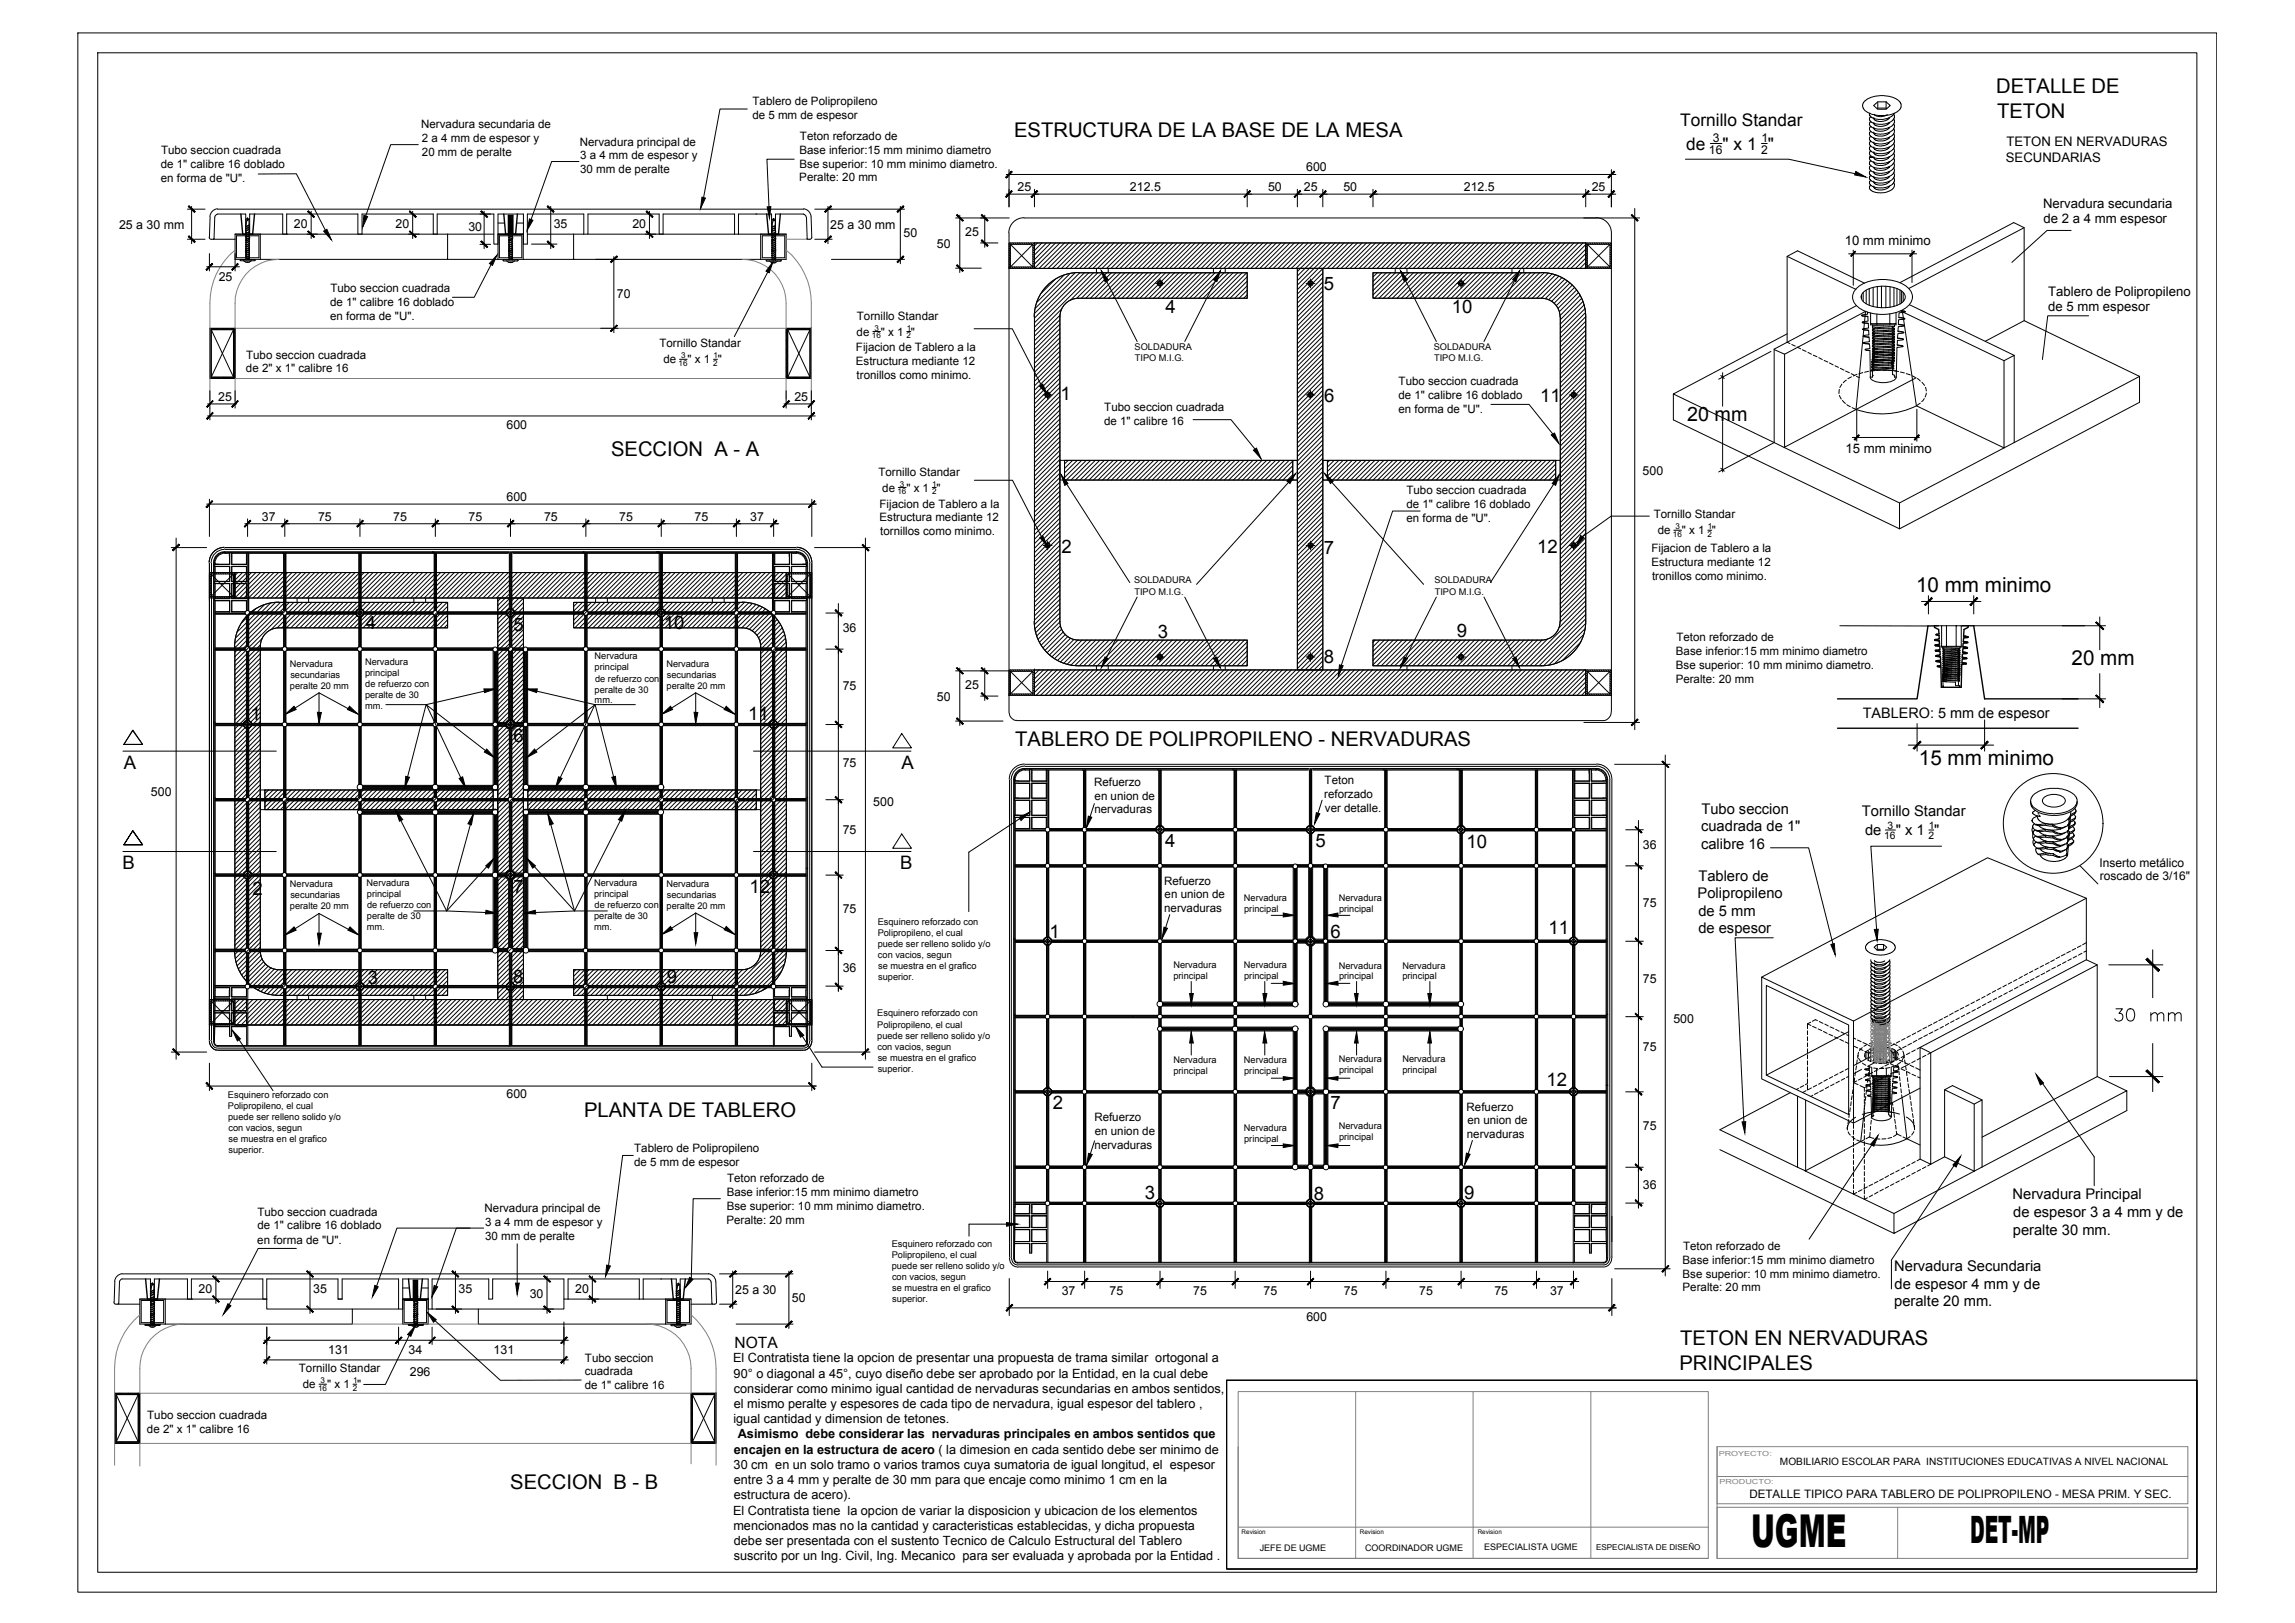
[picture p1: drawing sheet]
<svg xmlns="http://www.w3.org/2000/svg" width="420mm" height="297mm" viewBox="0 0 420 297" stroke-linecap="round" stroke-linejoin="round" font-family="sans-serif">
<defs><g id="words">
<text font-size="8.3" x="320.6" y="283.2">UGME</text>
<text font-size="6.9" x="360.7" y="282.4">DET-MP</text>
<text font-size="5.3" x="386.3" y="188">30 mm</text>
<g font-size="3.8">
<text x="350.8" y="108.4">10 mm minimo</text>
<text x="379.3" y="121.6">20 mm</text>
<text x="351.3" y="140">15 mm minimo</text>
</g>
<g font-size="3.7">
<text x="365.4" y="17">DETALLE DE</text>
<text x="365.6" y="21.5">TETON</text>
<text x="185.7" y="25.1">ESTRUCTURA DE LA BASE DE LA MESA</text>
<text x="111.9" y="83.5">SECCION A - A</text>
<text x="185.9" y="136.6">TABLERO DE POLIPROPILENO - NERVADURAS</text>
<text x="106.9" y="204.4">PLANTA DE TABLERO</text>
<text x="307.5" y="250.7">PRINCIPALES</text>
<text x="307.6" y="246.2">TETON EN NERVADURAS</text>
<text x="93.4" y="272.6">SECCION B - B</text>
</g>
<text font-size="3.6" x="308.9" y="77">20 mm</text>
<g font-size="3.4">
<text x="242.3" y="53.1">5</text>
<text x="213.4" y="57.3">4</text>
<text x="265.8" y="57.3">10</text>
<text x="194.1" y="73.2">1</text>
<text x="242.4" y="73.5">6</text>
<text x="282" y="73.6">11</text>
<text x="194.3" y="101.3">2</text>
<text x="242.4" y="101.4">7</text>
<text x="281.4" y="101.2">12</text>
<text x="67" y="115.1">4</text>
<text x="94" y="115.4">5</text>
<text x="121.5" y="115.2">10</text>
<text x="212" y="116.9">3</text>
<text x="266.7" y="116.5">9</text>
<text x="242.3" y="121.3">8</text>
<text x="45.8" y="131.7">1</text>
<text x="137" y="131.8">11</text>
<text x="94" y="135.8">6</text>
<text x="22.7" y="140.7">A</text>
<text x="165" y="140.7">A</text>
<text x="213.3" y="155">4</text>
<text x="240.9" y="155">5</text>
<text x="268.5" y="155.3">10</text>
<text x="22.4" y="159">B</text>
<text x="164.8" y="159">B</text>
<text x="46.3" y="163.7">2</text>
<text x="94" y="163.5">7</text>
<text x="137.2" y="163.4">12</text>
<text x="192.1" y="171.6">1</text>
<text x="243.6" y="171.6">6</text>
<text x="283.5" y="171">11</text>
<text x="94" y="180">8</text>
<text x="122.1" y="180">9</text>
<text x="67.3" y="180">3</text>
<text x="192.7" y="203">2</text>
<text x="243.6" y="203">7</text>
<text x="283.1" y="198.8">12</text>
<text x="209.6" y="219.5">3</text>
<text x="240.5" y="219.7">8</text>
<text x="268" y="219.5">9</text>
</g>
<g font-size="3.2">
<text x="307.6" y="23">Tornillo Standar</text>
<text x="308.7" y="27.4">de</text>
<text x="315.4" y="27.4">&quot; x 1 &quot;</text>
</g>
<text font-size="2.8" x="134.5" y="246.6">NOTA</text>
<g font-size="2.7">
<text x="311.5" y="148.9">Tubo seccion</text>
<text x="340.9" y="149.4">Tornillo Standar</text>
<text x="311.4" y="152.2">cuadrada de 1&quot;</text>
<text x="311.4" y="155.4">calibre 16</text>
<text x="341.4" y="152.8">de</text>
<text x="347.1" y="152.8">&quot; x 1 &quot;</text>
<text x="310.9" y="161.2">Tablero de</text>
<text x="310.8" y="164.4">Polipropileno</text>
<text x="310.9" y="167.6">de 5 mm</text>
<text x="310.9" y="170.8">de espesor</text>
<text x="368.5" y="219.5">Nervadura Principal</text>
<text x="368.5" y="225.9">peralte 30 mm.</text>
<text x="368.6" y="222.7">de espesor 3 a 4 mm y de</text>
<text x="346.8" y="232.6">Nervadura Secundaria</text>
<text x="346.8" y="239.1">peralte 20 mm.</text>
<text x="346.9" y="235.9">de espesor 4 mm y de</text>
</g>
<text font-size="2.6" x="341" y="131.4">TABLERO: 5 mm de espesor</text>
<g font-size="2.4">
<text x="367.2" y="29.6">SECUNDARIAS</text>
<text x="367.3" y="26.7">TETON EN NERVADURAS</text>
<text x="374" y="38">Nervadura secundaria</text>
<text x="374.1" y="40.9">de 2 a 4 mm espesor</text>
<text x="337.7" y="44.8">10 mm minimo</text>
<text x="375" y="54.2">Tablero de Polipropileno</text>
<text x="375" y="57">de 5 mm espesor</text>
<text x="337.9" y="82.9">15 mm minimo</text>
</g>
<g font-size="2.3">
<text x="186.3" y="35">25</text>
<text x="206.9" y="35">212.5</text>
<text x="232.1" y="35">50</text>
<text x="238.7" y="35">25</text>
<text x="239.1" y="31.3">600</text>
<text x="245.9" y="35">50</text>
<text x="268" y="35">212.5</text>
<text x="291.4" y="35">25</text>
<text x="21.8" y="41.8">25 a 30 mm</text>
<text x="53.8" y="41.8">20</text>
<text x="72.4" y="41.8">20</text>
<text x="101.4" y="41.8">35</text>
<text x="115.8" y="41.8">20</text>
<text x="152" y="42">25 a 30 mm</text>
<text x="85.8" y="42.3">30</text>
<text x="165.4" y="43.4">50</text>
<text x="171.5" y="45.4">50</text>
<text x="176.7" y="43.2">25</text>
<text x="40" y="51.4">25</text>
<text x="112.9" y="54.6">70</text>
<text x="39.9" y="73.3">25</text>
<text x="145.4" y="73.3">25</text>
<text x="92.7" y="78.5">600</text>
<text x="300.7" y="86.9">500</text>
<text x="47.9" y="95.3">37</text>
<text x="58.2" y="95.3">75</text>
<text x="72" y="95.3">75</text>
<text x="85.8" y="95.3">75</text>
<text x="92.7" y="91.7">600</text>
<text x="99.6" y="95.3">75</text>
<text x="113.4" y="95.3">75</text>
<text x="127.2" y="95.3">75</text>
<text x="137.4" y="95.3">37</text>
<text x="154.3" y="115.7">36</text>
<text x="154.3" y="126.3">75</text>
<text x="171.5" y="128.4">50</text>
<text x="176.7" y="126.1">25</text>
<text x="154.3" y="140.3">75</text>
<text x="27.6" y="145.6">500</text>
<text x="159.9" y="147.6">500</text>
<text x="154.3" y="152.7">75</text>
<text x="300.8" y="155.4">36</text>
<text x="154.3" y="167.1">75</text>
<text x="300.8" y="166">75</text>
<text x="154.3" y="177.9">36</text>
<text x="300.8" y="180">75</text>
<text x="306.4" y="187.3">500</text>
<text x="300.8" y="192.3">75</text>
<text x="92.7" y="200.9">600</text>
<text x="300.8" y="206.7">75</text>
<text x="300.8" y="217.6">36</text>
<text x="36.4" y="236.7">20</text>
<text x="57.3" y="236.7">35</text>
<text x="83.9" y="236.7">35</text>
<text x="97" y="237.6">30</text>
<text x="105.3" y="236.7">20</text>
<text x="134.6" y="236.9">25 a 30</text>
<text x="145" y="238.4">50</text>
<text x="194.4" y="237">37</text>
<text x="203.1" y="237">75</text>
<text x="218.5" y="237">75</text>
<text x="231.3" y="237">75</text>
<text x="246" y="237">75</text>
<text x="259.8" y="237">75</text>
<text x="273.6" y="237">75</text>
<text x="283.8" y="237">37</text>
<text x="239.2" y="241.7">600</text>
<text x="60.1" y="247.9">131</text>
<text x="74.8" y="247.9">34</text>
<text x="75" y="251.8">296</text>
<text x="90.4" y="247.9">131</text>
<text x="134.2" y="249.4">El Contratista tiene la opcion de presentar una propuesta de trama similar ortogonal a</text>
<text x="134.3" y="252.2">90° o diagonal a 45°, cuyo diseño debe ser aprobado por la Entidad, en la cual debe</text>
<text x="134.4" y="254.9">considerar como minimo igual cantidad de nervaduras secundarias en ambos sentidos,</text>
<text x="134.4" y="257.7">el mismo peralte y espesores de cada tipo de nervadura, igual espesor del tablero ,</text>
<text x="134.3" y="260.4">igual cantidad y dimension de tetones.</text>
<text x="135.1" y="263.2">Asimismo debe considerar las nervaduras principales en ambos sentidos que</text>
<text x="134.3" y="268.8">30 cm en un solo tramo o varios tramos cuya sumatoria de igual longitud, el espesor</text>
<text x="134.4" y="266">encajen en la estructura de acero ( la dimesion en cada sentido debe ser minimo de</text>
<text x="134.4" y="271.6">entre 3 a 4 mm y peralte de 30 mm para que encaje como minimo 1 cm en la</text>
<text x="134.4" y="274.4">estructura de acero).</text>
<text x="134.2" y="277.2">El Contratista tiene la opcion de variar la disposicion y ubicacion de los elementos</text>
<text x="134.3" y="280">mencionados mas no la cantidad y caracteristicas establecidas, y dicha propuesta</text>
<text x="134.4" y="282.8">debe ser presentada con el sustento Tecnico de Calculo Estructural del Tablero</text>
<text x="134.4" y="285.6">suscrito por un Ing. Civil, Ing. Mecanico para ser evaluada y aprobada por la Entidad .</text>
</g>
<g font-size="2.2">
<text x="312.9" y="28.1">16</text>
<text x="313.6" y="26">3</text>
<text x="322.4" y="28.1">2</text>
<text x="322.5" y="26">1</text>
<text x="384.4" y="158.6">Inserto metálico</text>
<text x="384.4" y="161">roscado de 3/16&quot;</text>
</g>
<g font-size="2.1">
<text x="77.1" y="23.5">Nervadura secundaria de</text>
<text x="137.7" y="21.7">de 5 mm de espesor</text>
<text x="137.8" y="19.2">Tablero de Polipropileno</text>
<text x="29.5" y="28.2">Tubo seccion cuadrada</text>
<text x="77.2" y="26">2 a 4 mm de espesor y</text>
<text x="77.2" y="28.5">20 mm de peralte</text>
<text x="106.2" y="26.6">Nervadura principal de</text>
<text x="106.2" y="29.2">3 a 4 mm de espesor y</text>
<text x="146.4" y="28.2">Base inferior:15 mm minimo diametro</text>
<text x="146.5" y="25.6">Teton reforzado de</text>
<text x="29.4" y="30.7">de 1&quot; calibre 16 doblado</text>
<text x="29.4" y="33.3">en forma de &quot;U&quot;.</text>
<text x="106.2" y="31.7">30 mm de peralte</text>
<text x="146.3" y="33.2">Peralte: 20 mm</text>
<text x="146.4" y="30.7">Bse superior: 10 mm minimo diametro.</text>
<text x="60.5" y="53.4">Tubo seccion cuadrada</text>
<text x="60.4" y="56">de 1&quot; calibre 16 doblado</text>
<text x="60.4" y="58.5">en forma de &quot;U&quot;.</text>
<text x="156.9" y="58.6">Tornillo Standar</text>
<text x="45.1" y="65.6">Tubo seccion cuadrada</text>
<text x="120.7" y="63.6">Tornillo Standar</text>
<text x="156.7" y="64.3">Fijacion de Tablero a la</text>
<text x="156.8" y="61.4">de</text>
<text x="161.3" y="61.4">&quot; x 1 &quot;</text>
<text x="45" y="68.2">de 2&quot; x 1&quot; calibre 16</text>
<text x="121.4" y="66.5">de</text>
<text x="125.9" y="66.5">&quot; x 1 &quot;</text>
<text x="156.7" y="66.8">Estructura mediante 12</text>
<text x="156.8" y="69.4">tronillos como minimo.</text>
<text x="256.1" y="70.5">Tubo seccion cuadrada</text>
<text x="202.1" y="77.7">de 1&quot; calibre 16</text>
<text x="202.2" y="75.2">Tubo seccion cuadrada</text>
<text x="256" y="73.1">de 1&quot; calibre 16 doblado</text>
<text x="256" y="75.6">en forma de &quot;U&quot;.</text>
<text x="160.8" y="87.1">Tornillo Standar</text>
<text x="161.5" y="90">de</text>
<text x="165.9" y="90">&quot; x 1 &quot;</text>
<text x="161" y="92.9">Fijacion de Tablero a la</text>
<text x="161" y="95.4">Estructura mediante 12</text>
<text x="257.5" y="90.4">Tubo seccion cuadrada</text>
<text x="257.5" y="92.9">de 1&quot; calibre 16 doblado</text>
<text x="257.5" y="95.5">en forma de &quot;U&quot;.</text>
<text x="302.8" y="94.9">Tornillo Standar</text>
<text x="161.1" y="97.9">tornillos como minimo.</text>
<text x="302.3" y="101.1">Fijacion de Tablero a la</text>
<text x="303.5" y="97.8">de</text>
<text x="307.9" y="97.8">&quot; x 1 &quot;</text>
<text x="302.3" y="103.6">Estructura mediante 12</text>
<text x="302.5" y="106.2">tronillos como minimo.</text>
<text x="306.8" y="119.9">Base inferior:15 mm minimo diametro</text>
<text x="306.9" y="117.4">Teton reforzado de</text>
<text x="306.8" y="125">Peralte: 20 mm</text>
<text x="306.8" y="122.5">Bse superior: 10 mm minimo diametro.</text>
<text x="200.3" y="143.8">Refuerzo</text>
<text x="242.5" y="143.5">Teton</text>
<text x="200.3" y="148.9">nervaduras</text>
<text x="200.4" y="146.4">en union de</text>
<text x="242.4" y="146">reforzado</text>
<text x="242.6" y="148.6">ver detalle.</text>
<text x="213.1" y="161.9">Refuerzo</text>
<text x="213.1" y="166.9">nervaduras</text>
<text x="213.2" y="164.4">en union de</text>
<text x="268.5" y="203.3">Refuerzo</text>
<text x="200.3" y="205.2">Refuerzo</text>
<text x="200.4" y="207.7">en union de</text>
<text x="268.5" y="208.3">nervaduras</text>
<text x="268.6" y="205.8">en union de</text>
<text x="116.1" y="210.9">Tablero de Polipropileno</text>
<text x="116.1" y="213.5">de 5 mm de espesor</text>
<text x="200.4" y="210.2">nervaduras</text>
<text x="88.7" y="221.8">Nervadura principal de</text>
<text x="133" y="218.9">Base inferior:15 mm minimo diametro</text>
<text x="133" y="221.5">Bse superior: 10 mm minimo diametro.</text>
<text x="133.1" y="216.4">Teton reforzado de</text>
<text x="47.1" y="227.6">en forma de &quot;U&quot;.</text>
<text x="47.1" y="222.5">Tubo seccion cuadrada</text>
<text x="47.1" y="225">de 1&quot; calibre 16 doblado</text>
<text x="88.8" y="224.4">3 a 4 mm de espesor y</text>
<text x="88.8" y="226.9">30 mm de peralte</text>
<text x="133" y="224">Peralte: 20 mm</text>
<text x="308" y="231.3">Base inferior:15 mm minimo diametro</text>
<text x="308" y="233.8">Bse superior: 10 mm minimo diametro.</text>
<text x="308.1" y="228.8">Teton reforzado de</text>
<text x="308" y="236.4">Peralte: 20 mm</text>
<text x="54.7" y="251.2">Tornillo Standar</text>
<text x="107" y="251.7">cuadrada</text>
<text x="107.1" y="249.2">Tubo seccion</text>
<text x="55.4" y="254.1">de</text>
<text x="59.9" y="254.1">&quot; x 1 &quot;</text>
<text x="107" y="254.3">de 1&quot; calibre 16</text>
<text x="26.9" y="262.2">de 2&quot; x 1&quot; calibre 16</text>
<text x="27" y="259.7">Tubo seccion cuadrada</text>
<text x="320.3" y="274.2">DETALLE TIPICO PARA TABLERO DE POLIPROPILENO - MESA PRIM. Y SEC.</text>
</g>
<g font-size="1.9">
<text x="345" y="153.5">16</text>
<text x="345.6" y="151.7">3</text>
<text x="353.1" y="153.5">2</text>
<text x="353.1" y="151.7">1</text>
<text x="325.9" y="268.1">MOBILIARIO ESCOLAR PARA INSTITUCIONES EDUCATIVAS A NIVEL NACIONAL</text>
</g>
<g font-size="1.7">
<text x="207.7" y="64.1">SOLDADURA</text>
<text x="262.5" y="64.1">SOLDADURA</text>
<text x="207.8" y="66.1">TIPO M.I.G.</text>
<text x="262.5" y="66.1">TIPO M.I.G.</text>
<text x="207.6" y="106.8">SOLDADURA</text>
<text x="262.6" y="106.8">SOLDADURA</text>
<text x="207.7" y="108.8">TIPO M.I.G.</text>
<text x="262.7" y="108.8">TIPO M.I.G.</text>
<text x="53.1" y="122">Nervadura</text>
<text x="53.2" y="124">secundarias</text>
<text x="66.8" y="121.7">Nervadura</text>
<text x="66.8" y="123.7">principal</text>
<text x="66.9" y="125.7">de refuerzo con</text>
<text x="108.9" y="120.7">Nervadura</text>
<text x="108.9" y="122.7">principal</text>
<text x="109" y="124.7">de refuerzo con</text>
<text x="122" y="122">Nervadura</text>
<text x="122.1" y="124">secundarias</text>
<text x="53.1" y="126">peralte 20 mm</text>
<text x="66.8" y="127.8">peralte de 30</text>
<text x="66.8" y="129.8">mm.</text>
<text x="108.9" y="126.8">peralte de 30</text>
<text x="108.9" y="128.7">mm.</text>
<text x="122" y="126">peralte 20 mm</text>
<text x="53.1" y="162.4">Nervadura</text>
<text x="53.1" y="166.4">peralte 20 mm</text>
<text x="53.2" y="164.4">secundarias</text>
<text x="67.1" y="162.1">Nervadura</text>
<text x="67.2" y="164.1">principal</text>
<text x="67.2" y="166.2">de refuerzo con</text>
<text x="108.8" y="162.1">Nervadura</text>
<text x="108.8" y="164.1">principal</text>
<text x="108.9" y="166.2">de refuerzo con</text>
<text x="122" y="162.3">Nervadura</text>
<text x="122" y="166.3">peralte 20 mm</text>
<text x="122.1" y="164.3">secundarias</text>
<text x="227.7" y="164.9">Nervadura</text>
<text x="227.8" y="166.9">principal</text>
<text x="245.1" y="164.9">Nervadura</text>
<text x="245.1" y="166.9">principal</text>
<text x="67.2" y="168.2">peralte de 30</text>
<text x="67.2" y="170.2">mm.</text>
<text x="108.8" y="168.2">peralte de 30</text>
<text x="108.8" y="170.2">mm.</text>
<text x="160.7" y="169.3">Esquinero reforzado con</text>
<text x="160.7" y="171.3">Polipropileno, el cual</text>
<text x="160.7" y="173.3">puede ser relleno solido y/o</text>
<text x="160.7" y="175.4">con vacios, segun</text>
<text x="160.8" y="177.4">se muestra en el grafico</text>
<text x="160.8" y="179.4">superior.</text>
<text x="214.8" y="177.2">Nervadura</text>
<text x="214.8" y="179.3">principal</text>
<text x="227.7" y="177.2">Nervadura</text>
<text x="227.8" y="179.3">principal</text>
<text x="245.1" y="177.3">Nervadura</text>
<text x="245.1" y="179.3">principal</text>
<text x="256.7" y="177.3">Nervadura</text>
<text x="256.7" y="179.3">principal</text>
<text x="160.6" y="186">Esquinero reforzado con</text>
<text x="160.6" y="188.1">Polipropileno, el cual</text>
<text x="160.6" y="190.1">puede ser relleno solido y/o</text>
<text x="160.6" y="192.1">con vacios, segun</text>
<text x="160.7" y="194.2">se muestra en el grafico</text>
<text x="160.7" y="196.1">superior.</text>
<text x="214.8" y="194.6">Nervadura</text>
<text x="214.8" y="196.7">principal</text>
<text x="227.7" y="194.6">Nervadura</text>
<text x="227.8" y="196.7">principal</text>
<text x="245.1" y="194.4">Nervadura</text>
<text x="245.1" y="196.4">principal</text>
<text x="256.7" y="194.4">Nervadura</text>
<text x="256.7" y="196.4">principal</text>
<text x="41.7" y="200.9">Esquinero reforzado con</text>
<text x="41.7" y="203">Polipropileno, el cual</text>
<text x="41.8" y="205">puede ser relleno solido y/o</text>
<text x="41.8" y="207">con vacios, segun</text>
<text x="41.8" y="209.1">se muestra en el grafico</text>
<text x="227.7" y="207.1">Nervadura</text>
<text x="227.8" y="209.1">principal</text>
<text x="245.1" y="206.7">Nervadura</text>
<text x="245.1" y="208.7">principal</text>
<text x="41.8" y="211">superior.</text>
<text x="163.3" y="228.2">Esquinero reforzado con</text>
<text x="163.3" y="230.3">Polipropileno, el cual</text>
<text x="163.3" y="232.3">puede ser relleno solido y/o</text>
<text x="163.3" y="234.3">con vacios, segun</text>
<text x="163.4" y="236.4">se muestra en el grafico</text>
<text x="163.4" y="238.4">superior.</text>
</g>
<g font-size="1.6">
<text x="230.6" y="283.9">JEFE DE UGME</text>
<text x="249.9" y="283.9">COORDINADOR UGME</text>
<text x="271.7" y="283.6">ESPECIALISTA UGME</text>
</g>
<g font-size="1.5">
<text x="124.7" y="65.5">3</text>
<text x="130.6" y="65.5">1</text>
<text x="159.6" y="61.9">16</text>
<text x="160.1" y="60.5">3</text>
<text x="166" y="61.9">2</text>
<text x="166" y="60.5">1</text>
<text x="124.2" y="67">16</text>
<text x="130.6" y="67">2</text>
<text x="164.7" y="89">3</text>
<text x="170.7" y="89">1</text>
<text x="164.3" y="90.4">16</text>
<text x="170.6" y="90.4">2</text>
<text x="306.3" y="98.3">16</text>
<text x="306.7" y="96.9">3</text>
<text x="312.6" y="98.3">2</text>
<text x="312.7" y="96.9">1</text>
<text x="58.2" y="254.6">16</text>
<text x="58.7" y="253.2">3</text>
<text x="64.6" y="254.6">2</text>
<text x="64.6" y="253.2">1</text>
<text x="292.2" y="283.6">ESPECIALISTA DE DISEÑO</text>
</g>
<g font-size="1.3" fill="#808080">
<text x="314.6" y="266.5">PROYECTO:</text>
<text x="314.8" y="271.7">PRODUCTO:</text>
</g>
<g font-size="1.2">
<text x="227.3" y="280.8">Revision</text>
<text x="248.9" y="280.8">Revision</text>
<text x="270.5" y="280.8">Revision</text>
</g>
</g></defs>
<!-- layer: COTAS-01 -->
<g fill="none" stroke="#000" stroke-width=".18">
<path d="M38.5 39.7l-.2 3.7M39.3 39.8l-.1 3.8-.1 .2h-.6l-.2-.4M39.3 39.7l.3-.4 .2-.1h5.2v3.7h.7v-3.7h6.1v3.7M39.8 38.2a1.54 1.54 0 0 0-1.4 1.4M39.8 38.3h107.3M147.1 39.2l.2 .1 .3 .4M147.1 38.2a1.54 1.54 0 0 1 1.4 1.4M147.1 39.2h-5.1v3.7h-.7v-3.7h-6.1v3.7h-.7v-3.7h-13.1v3.7h-.7v-3.7h-13.1v3.7h-.7v-3.7h-10.4v5.5h-.7M147.6 39.8l.2 3.9M148.5 39.7l.1 3.7-.1 .3-.2 .1M43 42.9h4.7v4.6h-4.7zM43.3 43.2h4.1v4h-4.1z"/>
<path d="M52.5 42.9v-3.7h13v3.7h.8v-3.7h13v3.7M80 42.9v-3.7h10.4v5.5h.8M91.2 42.9h4.6h-4.6M91.4 43.2h4.1v4h-4.1zM95.8 42.9v4.6h-4.6v-8.3h4.6v5.5M139.3 42.9h4.6v4.6h-4.6zM139.6 43.2h4.1v4h-4.1zM147.7 43.6l.2 .2h.4M184.7 44.5h4.7v4.6h-4.7zM184.7 49.1h.1M184.7 48.7l.4 .4M184.7 48.3l.3 .3"/>
<path d="M184.7 47.9l.3 .2M184.7 47.5l.3 .2M184.7 47.1l.3 .2M184.7 46.7l.3 .2M184.7 46.2l.3 .3M184.7 45.8l.3 .3M184.7 45.4l.3 .3M184.7 45l.3 .3M184.7 44.6l.3 .2M185 44.7h4.1v4.2h-4.1zM185 44.5l.2 .2M185 44.7l4.1 4.2"/>
<path d="M185.3 48.9l.2 .2M185.4 44.5l.3 .2M185.7 48.9l.3 .2M185.8 44.5l.3 .2M186.1 48.9l.3 .2M186.3 44.5l.2 .2M186.5 48.9l.3 .2M186.6 44.5l.3 .2M186.9 48.9l.3 .2M187.1 44.5l.2 .2M187.4 48.9l.2 .2M187.5 44.5l.2 .2"/>
<path d="M187.7 48.9l.3 .2M187.9 44.5l.2 .2M188.2 48.9l.2 .2M188.3 44.5l.2 .2M188.6 48.9l.2 .2M188.7 44.5l.3 .2M189 48.9l.3 .2M189.1 48.6l.3 .3M189.1 48.2l.3 .2M189.1 47.8l.3 .2M189.1 47.3l.3 .3M189.1 46.9l.3 .3"/>
<path d="M189.1 46.5l.3 .3M189.1 46.1l.3 .3M189.1 45.7l.3 .3M189.1 45.3l.3 .3M189.1 44.9l.3 .2M189.1 44.7l-4.1 4.2M189.1 44.5l.3 .2M189.4 44.5v4.7M189.9 44.5l-.5 .5M190.7 44.5l-1.3 1.4M191.6 44.5l-2.2 2.2M192.4 44.5l-3 3"/>
<path d="M193.2 51.2l-2.5 2.5M193.2 44.5l-3.8 3.8M194 44.5l-4.6 4.6M194 58.5l-4.6 4.7M194 59.3l-4.6 4.7M194.1 57.7l-4.7 4.7M194.4 56.5l-5 5M194.8 50.4l-4.9 4.9M194.9 44.5l-4.7 4.6M195.7 44.5l-4.7 4.6M195.9 50.1l-6.3 6.3M196.5 44.5l-4.6 4.6"/>
<path d="M196.8 49.9l-7.4 7.5M197.3 44.5l-4.6 4.6M197.7 49.9l-8.3 8.3M198.2 44.5l-4.7 4.6M198.5 49.9l-9.1 9.2M199 44.5l-4.7 4.6M199.3 49.9l-9.9 10M199.8 44.5l-4.7 4.6M200.2 49.9l-10.8 10.8M200.6 44.5l-4.6 4.6M200.7 49.2v.7M201 49.9l-5 5"/>
<path d="M201.5 44.5l-4.7 4.6M201.8 49.9l-4.7 4.7M202.3 44.5l-4.7 4.6M202.6 49.9l-4.6 4.7M202.9 49.2v.7M203.1 44.5l-4.7 4.6M203.5 49.9l-4.7 4.7M203.9 44.5l-4.6 4.6M204.3 49.9l-4.7 4.7M204.8 44.5l-4.7 4.6M205.1 49.9l-4.7 4.7M205.6 44.5l-4.7 4.6"/>
<path d="M205.9 49.9l-4.6 4.7M206.4 44.5l-4.7 4.6M206.8 49.9l-4.7 4.7M207.2 44.5l-4.6 4.6M207.6 49.9l-4.7 4.7M208.1 44.5l-4.7 4.6M208.4 49.9l-4.7 4.7M208.9 44.5l-4.7 4.6M209.2 49.9l-4.6 4.7M209.7 44.5l-4.7 4.6M210.1 49.9l-4.7 4.7M210.6 44.5l-4.7 4.6"/>
<path d="M210.9 49.9l-4.7 4.7M211.4 44.5l-4.7 4.6M211.7 49.9l-4.7 4.7M212.2 44.5l-4.7 4.6M212.5 49.9l-4.6 4.7M213 44.5l-4.6 4.6M213.4 49.9l-4.7 4.7M213.9 44.5l-4.7 4.6M214.2 49.9l-4.7 4.7M214.7 44.5l-4.7 4.6M215 49.9l-4.7 4.7M215.5 44.5l-4.7 4.6"/>
<path d="M215.8 49.9l-4.6 4.7M216.4 44.5l-4.7 4.6M216.7 49.9l-4.7 4.7M217.2 44.5l-4.7 4.6M217.5 49.9l-4.7 4.7M218 44.5l-4.7 4.6M218.3 49.9l-4.7 4.7M218.8 44.5l-4.6 4.6M219.1 49.9l-4.6 4.7M219.7 44.5l-4.7 4.6M220 49.9l-4.7 4.7M220.5 44.5l-4.7 4.6"/>
<path d="M220.8 49.9l-4.7 4.7M221.3 44.5l-4.7 4.6M221.6 49.9l-4.7 4.7M222.1 44.5l-4.6 4.6M222.2 49.2v.7M222.4 49.9l-4.6 4.7M223 44.5l-4.7 4.6M223.3 49.9l-4.7 4.7M223.8 44.5l-4.7 4.6M224.1 49.9l-4.7 4.7M224.3 49.2v.7M224.6 44.5l-4.7 4.6"/>
<path d="M224.9 49.9l-4.7 4.7M225.4 44.5l-4.6 4.6M225.7 49.9l-4.6 4.7M226.3 44.5l-4.7 4.6M226.6 49.9l-4.7 4.7M227.1 44.5l-4.7 4.6M227.4 49.9l-4.7 4.7M227.9 44.5l-4.7 4.6M228.2 49.9l-4.7 4.7M228.3 50.6l-3.9 4M228.3 51.4l-3.1 3.2M228.3 52.3l-2.3 2.3"/>
<path d="M228.3 53.1l-1.4 1.5M228.3 53.9l-.6 .7M228.7 44.5l-4.6 4.6M229.6 44.5l-4.7 4.6M230.4 44.5l-4.7 4.6M231.2 44.5l-4.7 4.6M232 44.5l-4.6 4.6M232.9 44.5l-4.7 4.6M233.7 44.5l-4.7 4.6M234.5 44.5l-4.7 4.6M235.3 44.5l-4.6 4.6M236.2 44.5l-4.7 4.6"/>
<path d="M237 44.5l-4.7 4.6M237.8 44.5l-4.7 4.6M238.6 44.5l-4.6 4.6M239.5 44.5l-4.7 4.6M240.3 44.5l-4.7 4.6M241.1 44.5l-4.7 4.6M241.9 44.5l-4.6 4.6M242.2 49.2l-4.7 4.6M242.2 50l-4.7 4.7M242.2 50.8l-4.7 4.7M242.2 51.6l-4.7 4.7M242.2 52.5l-4.7 4.6"/>
<path d="M242.2 53.3l-4.7 4.7M242.2 54.1l-4.7 4.7M242.2 54.9l-4.7 4.7M242.2 55.8l-4.7 4.6M242.2 56.6l-4.7 4.7M242.2 57.4l-4.7 4.7M242.2 58.2l-4.7 4.7M242.2 59.1l-4.7 4.6M242.2 59.9l-4.7 4.7M242.8 44.5l-5.3 5.2M243.6 44.5l-6.1 6M244.4 44.5l-6.9 6.9"/>
<path d="M245.2 44.5l-7.7 7.7M246.1 44.5l-8.6 8.5M246.9 44.5l-4.7 4.6M247.7 44.5l-4.7 4.6M248.5 44.5l-4.6 4.6M249.4 44.5l-4.7 4.6M250.2 44.5l-4.7 4.6M251 44.5l-4.7 4.6M251.8 44.5l-4.6 4.6M252.2 49.9l-.8 .8M252.7 44.5l-4.7 4.6M253 49.9l-1.6 1.6"/>
<path d="M253.5 44.5l-4.7 4.6M253.8 49.9l-2.4 2.4M254.3 44.5l-4.7 4.6M254.6 49.9l-3.2 3.3M255.1 44.5l-4.6 4.6M255.4 49.2v.7M255.5 49.9l-4.1 4.1M256 44.5l-4.7 4.6M256.3 49.9l-4.7 4.7M256.8 44.5l-4.7 4.6M257.1 49.9l-4.6 4.7M257.6 49.2v.7"/>
<path d="M257.6 44.5l-4.7 4.6M257.9 49.9l-4.6 4.7M258.4 44.5l-4.6 4.6M258.8 49.9l-4.7 4.7M259.3 44.5l-4.7 4.6M259.6 49.9l-4.7 4.7M260.1 44.5l-4.7 4.6M260.4 49.9l-4.6 4.7M260.9 44.5l-4.7 4.6M261.2 49.9l-4.6 4.7M261.7 44.5l-4.6 4.6M262.1 49.9l-4.7 4.7"/>
<path d="M262.5 44.5l-4.6 4.6M262.9 49.9l-4.7 4.7M263.4 44.5l-4.7 4.6M263.7 49.9l-4.6 4.7M264.2 44.5l-4.7 4.6M264.5 49.9l-4.6 4.7M265 44.5l-4.6 4.6M265.4 49.9l-4.7 4.7M265.8 44.5l-4.6 4.6M266.2 49.9l-4.7 4.7M266.7 44.5l-4.7 4.6M267 49.9l-4.6 4.7"/>
<path d="M267.5 44.5l-4.7 4.6M267.8 49.9l-4.6 4.7M268.3 44.5l-4.6 4.6M268.7 49.9l-4.7 4.7M269.1 44.5l-4.6 4.6M269.5 49.9l-4.7 4.7M270 44.5l-4.7 4.6M270.3 49.9l-4.6 4.7M270.8 44.5l-4.7 4.6M271.1 49.9l-4.6 4.7M271.6 44.5l-4.6 4.6M272 49.9l-4.7 4.7"/>
<path d="M272.4 44.5l-4.6 4.6M272.8 49.9l-4.7 4.7M273.3 44.5l-4.7 4.6M273.6 49.9l-4.6 4.7M274.1 44.5l-4.7 4.6M274.4 49.9l-4.6 4.7M274.9 44.5l-4.6 4.6M275.3 49.9l-4.7 4.7M275.7 44.5l-4.6 4.6M276.1 49.9l-4.7 4.7M276.6 44.5l-4.7 4.6M276.8 49.2v.7"/>
<path d="M276.9 49.9l-4.6 4.7M277.4 44.5l-4.7 4.6M277.7 49.9l-4.6 4.7M278.2 44.5l-4.6 4.6M278.6 49.9l-4.7 4.7M279 49.2v.7M279 44.5l-4.6 4.6M279.4 49.9l-4.7 4.7M279.9 44.5l-4.7 4.6M280.2 49.9l-4.6 4.7M280.7 44.5l-4.7 4.6M281 49.9l-4.6 4.7"/>
<path d="M281.5 44.5l-4.6 4.6M281.9 49.9l-4.7 4.7M282.3 44.5l-4.6 4.6M282.7 49.9l-4.7 4.7M283.2 44.5l-4.7 4.6M283.4 50l-4.5 4.6M284 44.5l-4.7 4.6M284.1 50.1l-4.4 4.5M284.8 50.3l-4.3 4.3M284.8 44.5l-4.6 4.6M285.4 50.6l-4.1 4M285.7 44.5l-4.7 4.6"/>
<path d="M285.9 50.8l-3.7 3.8M286.5 51.1l-3.6 3.6M286.5 44.5l-4.7 4.6M287 51.4l-3.5 3.4M287.3 44.5l-4.7 4.6M287.4 51.8l-3.3 3.3M287.9 52.2l-3.3 3.3M288.1 44.5l-4.6 4.6M288.3 52.6l-3.4 3.3M288.7 53.1l-3.4 3.3M289 44.5l-4.7 4.6M289 53.5l-3.5 3.5"/>
<path d="M289.3 54l-3.6 3.7M289.6 54.6l-3.9 3.9M289.8 44.5l-4.7 4.6M289.8 55.2l-4.1 4.1M290 55.8l-4.3 4.4M290.2 56.5l-4.5 4.5M290.3 57.2l-4.6 4.6M290.3 44.5h4.7v4.6h-4.7zM290.3 44.5v4.7M290.3 49.1h.1M290.3 48.7l.5 .4M290.3 48.3l.3 .3"/>
<path d="M290.3 47.9l.3 .2M290.3 47.5l.3 .2M290.3 47l.3 .3M290.3 46.6l.3 .3M290.3 46.2l.3 .3M290.3 45.8l.3 .3M290.3 45.4l.3 .3M290.3 45l.3 .3M290.3 44.6l.3 .2M290.3 44.8l-4.4 4.3M290.3 45.6l-3.5 3.5M290.3 46.4l-2.7 2.7"/>
<path d="M290.3 47.3l-1.9 1.8M290.3 48.1l-1.1 1M290.3 48.9l-.2 .2M290.3 58l-4.6 4.6M290.3 58.8l-4.6 4.7M290.3 59.6l-4.6 4.7M290.6 44.7h4.2v4.2h-4.2zM290.6 44.7l4.2 4.2M290.6 44.5l.3 .2M290.9 48.9l.3 .2M291.1 44.5l.2 .2M291.3 48.9l.3 .2"/>
<path d="M291.5 44.5l.2 .2M291.7 48.9l.3 .2M291.9 44.5l.2 .2M292.2 48.9l.2 .2M292.3 44.5l.3 .2M292.6 48.9l.2 .2M292.7 44.5l.2 .2M293 48.9l.2 .2M293.1 44.5l.3 .2M293.4 48.9l.3 .2M293.5 44.5l.3 .2M293.8 48.9l.3 .2"/>
<path d="M293.9 44.5l.3 .2M294.2 48.9l.3 .2M294.4 44.5l.2 .2M294.6 48.9l.3 .2M294.8 48.6l.2 .2M294.8 48.1l.2 .3M294.8 47.8l.2 .2M294.8 47.3l.2 .3M294.8 46.9l.2 .3M294.8 46.5l.2 .3M294.8 46.1l.2 .3M294.8 45.7l.2 .2"/>
<path d="M294.8 45.3l.2 .2M294.8 44.8l.2 .3M294.8 44.5l.2 .2M294.8 44.7l-4.2 4.2M38.4 69.2l.1 .1M38.4 69l.3 .3M38.4 68.8l.4 .5M38.4 68.7l.3 .2M38.4 68.5l.3 .3M38.4 68.3l.3 .3M38.4 68.2l.3 .3M38.4 68l.3 .3"/>
<path d="M38.4 67.8l.3 .3M38.4 67.7l.3 .3M38.4 67.5l.3 .3M38.4 67.4l.3 .2M38.4 67.2l.3 .3M38.4 67l.3 .3M38.4 66.9l.3 .2M38.4 66.7l.3 .3M38.4 66.5l.3 .3M38.4 66.4l.3 .2M38.4 66.2l.3 .3M38.4 66.1l.3 .2"/>
<path d="M38.4 65.9l.3 .2M38.4 65.7l.3 .3M38.4 65.5l.3 .3M38.4 65.4l.3 .2M38.4 65.2l.3 .3M38.4 65l.3 .3M38.4 64.9l.3 .3M38.4 64.7l.3 .3M38.4 64.5l.3 .3M38.4 64.4l.3 .3M38.4 64.2l.3 .3M38.4 64.1l.3 .2"/>
<path d="M38.4 63.9l.3 .2M38.4 63.7l.3 .3M38.4 63.6l.3 .2M38.4 63.4l.3 .3M38.4 63.2l.3 .3M38.4 63l.3 .3M38.4 62.9l.3 .3M38.4 62.8l.3 .2M38.4 62.6l.3 .2M38.4 62.4l.3 .3M38.4 62.2l.3 .3M38.4 62.1l.3 .2"/>
<path d="M38.4 61.9l.3 .3M38.4 61.7l.3 .3M38.4 61.6l.3 .3M38.4 61.4l.3 .3M38.4 61.2l.3 .3M38.4 61.1l.3 .3M38.4 60.9l.3 .3M38.4 60.8l.3 .2M38.4 60.6l.3 .2M38.4 60.4l.3 .3M38.4 60.3l.3 .2M38.4 60.1l.3 .3"/>
<path d="M38.6 60.1l.2 .2M38.7 60.3l4 8.7M38.8 69l.2 .3M38.8 60.1l.2 .2M38.9 69l.3 .3M38.9 60.1l.3 .2M39.1 60.1l.3 .2M39.1 69l.3 .3M39.2 69l.3 .3M39.2 60.1l.3 .2M39.4 69l.3 .3M39.4 60.1l.3 .2"/>
<path d="M39.6 69l.3 .3M39.6 60.1l.3 .2M39.7 69l.3 .3M39.7 60.1l.3 .2M39.9 69l.3 .3M39.9 60.1l.3 .2M40.1 69l.2 .3M40.1 60.1l.2 .2M40.2 69l.3 .3M40.2 60.1l.3 .2M40.4 69l.3 .3M40.4 60.1l.3 .2"/>
<path d="M40.6 69l.2 .3M40.6 60.1l.2 .2M40.7 60.1l.3 .2M40.8 69l.2 .3M40.9 69l.3 .3M40.9 60.1l.3 .2M41 69l.3 .3M41 60.1l.3 .2M41.2 69l.3 .3M41.2 60.1l.3 .2M41.4 69l.3 .3M41.4 60.1l.2 .2"/>
<path d="M41.6 69l.2 .3M41.6 60.1l.2 .2M41.7 69l.3 .3M41.7 60.1l.3 .2M41.9 69l.2 .3M41.9 60.1l.2 .2M42.1 69l.2 .3M42.1 60.1l.2 .2M42.2 69l.3 .3M42.2 60.1l.3 .2M42.4 60.1l.3 .2M42.4 69l.3 .3"/>
<path d="M42.5 69l.3 .3M42.5 60.1l.5 .5M42.7 69l.3 .3M42.7 60.1l.3 .3M42.7 68.9l.3 .2M42.7 68.7l.3 .3M42.7 68.6l.3 .2M42.7 68.4l.3 .2M42.7 68.2l.3 .3M42.7 68l.3 .3M42.7 67.9l.3 .3M42.7 67.7l.3 .3"/>
<path d="M42.7 67.5l.3 .3M42.7 67.4l.3 .3M42.7 67.2l.3 .3M42.7 67.1l.3 .2M42.7 66.9l.3 .3M42.7 66.7l.3 .3M42.7 66.6l.3 .2M42.7 66.4l.3 .2M42.7 66.2l.3 .3M42.7 66.1l.3 .3M42.7 65.9l.3 .3M42.7 65.7l.3 .3"/>
<path d="M42.7 65.6l.3 .2M42.7 65.4l.3 .3M42.7 65.2l.3 .3M42.7 65.1l.3 .2M42.7 64.9l.3 .3M42.7 64.7l.3 .3M42.7 64.6l.3 .3M42.7 64.4l.3 .3M42.7 64.2l.3 .3M42.7 64.1l.3 .3M42.7 63.9l.3 .3M42.7 63.8l.3 .2"/>
<path d="M42.7 63.6l.3 .3M42.7 63.4l.3 .3M42.7 63.3l.3 .2M42.7 63.1l.3 .3M42.7 62.9l.3 .3M42.7 62.8l.3 .2M42.7 62.6l.3 .3M42.7 62.4l.3 .3M42.7 62.3l.3 .2M42.7 62.1l.3 .3M42.7 61.9l.3 .3M42.7 61.8l.3 .2"/>
<path d="M42.7 61.6l.3 .3M42.7 61.4l.3 .3M42.7 61.3l.3 .3M42.7 61.1l.3 .3M42.7 60.9l.3 .3M42.7 60.8l.3 .3M42.7 60.6l.3 .3M42.7 60.5l.3 .2M42.7 60.3l-4 8.7M42.9 60.1l.1 .1M143.9 69.2l.1 .1M143.9 69l.3 .3"/>
<path d="M143.9 68.9l.4 .4M143.9 68.7l.6 .6M143.9 68.6l.3 .2M143.9 68.4l.3 .2M143.9 68.2l.3 .3M143.9 68l.3 .3M143.9 67.9l.3 .3M143.9 67.7l.3 .3M143.9 67.5l.3 .3M143.9 67.4l.3 .3M143.9 67.2l.3 .3M143.9 67.1l.3 .2"/>
<path d="M143.9 66.9l.3 .3M143.9 66.7l.3 .3M143.9 66.6l.3 .2M143.9 66.4l.3 .2M143.9 66.2l.3 .3M143.9 66.1l.3 .3M143.9 65.9l.3 .3M143.9 65.7l.3 .3M143.9 65.6l.3 .2M143.9 65.4l.3 .3M143.9 65.2l.3 .3M143.9 65.1l.3 .2"/>
<path d="M143.9 64.9l.3 .3M143.9 64.7l.3 .3M143.9 64.6l.3 .3M143.9 64.4l.3 .3M143.9 64.2l.3 .3M143.9 64.1l.3 .3M143.9 63.9l.3 .3M143.9 63.8l.3 .2M143.9 63.6l.3 .3M143.9 63.4l.3 .3M143.9 63.3l.3 .2M143.9 63.1l.3 .3"/>
<path d="M143.9 62.9l.3 .3M143.9 62.8l.3 .2M143.9 62.6l.3 .3M143.9 62.4l.3 .3M143.9 62.3l.3 .2M143.9 62.1l.3 .3M143.9 61.9l.3 .3M143.9 61.8l.3 .2M143.9 61.6l.3 .3M143.9 61.4l.3 .3M143.9 61.3l.3 .3M143.9 61.1l.3 .3"/>
<path d="M143.9 60.9l.3 .3M143.9 60.8l.3 .3M143.9 60.6l.3 .3M143.9 60.5l.3 .2M143.9 60.3l.3 .3M143.9 60.1l.3 .3M144 60.1l.3 .2M144.2 60.1l.3 .2M144.2 60.3l4.1 8.7M144.4 69l.3 .3M144.4 60.1l.3 .2M144.6 69l.3 .3"/>
<path d="M144.6 60.1l.2 .2M144.7 69l.3 .3M144.7 60.1l.3 .2M144.9 69l.2 .3M144.9 60.1l.2 .2M145.1 69l.2 .3M145.1 60.1l.2 .2M145.2 69l.3 .3M145.2 60.1l.3 .2M145.4 69l.3 .3M145.4 60.1l.3 .2M145.5 60.1l.3 .2"/>
<path d="M145.6 69l.2 .3M145.7 69l.3 .3M145.7 60.1l.3 .2M145.9 69l.3 .3M145.9 60.1l.3 .2M146 69l.3 .3M146 60.1l.3 .2M146.2 69l.3 .3M146.2 60.1l.3 .2M146.4 69l.2 .3M146.4 60.1l.2 .2M146.5 69l.3 .3"/>
<path d="M146.5 60.1l.3 .2M146.7 69l.3 .3M146.7 60.1l.3 .2M146.9 69l.2 .3M146.9 60.1l.2 .2M147.1 69l.2 .3M147.1 60.1l.2 .2M147.2 60.1l.3 .2M147.2 69l.3 .3M147.3 69l.3 .3M147.3 60.1l.3 .2M147.5 69l.3 .3"/>
<path d="M147.5 60.1l.3 .2M147.7 69l.3 .3M147.7 60.1l.3 .2M147.9 69l.3 .3M147.9 60.1l.2 .2M148 69l.3 .3M148 60.1l.5 .5M148.2 69l.2 .3M148.2 60.1l.3 .3M148.3 68.9l.2 .3M148.3 68.7l.2 .3M148.3 68.6l.2 .2"/>
<path d="M148.3 68.4l.2 .3M148.3 68.3l.2 .2M148.3 68.1l.2 .2M148.3 67.9l.2 .3M148.3 67.7l.2 .3M148.3 67.6l.2 .3M148.3 67.4l.2 .3M148.3 67.2l.2 .3M148.3 67.1l.2 .3M148.3 66.9l.2 .3M148.3 66.8l.2 .2M148.3 66.6l.2 .3"/>
<path d="M148.3 66.4l.2 .3M148.3 66.3l.2 .2M148.3 66.1l.2 .3M148.3 65.9l.2 .3M148.3 65.8l.2 .3M148.3 65.6l.2 .3M148.3 65.4l.2 .3M148.3 65.3l.2 .2M148.3 65.1l.2 .3M148.3 65l.2 .2M148.3 64.8l.2 .2M148.3 64.6l.2 .3"/>
<path d="M148.3 64.4l.2 .3M148.3 64.3l.2 .3M148.3 64.1l.2 .3M148.3 63.9l.2 .3M148.3 63.8l.2 .3M148.3 63.6l.2 .3M148.3 63.5l.2 .2M148.3 63.3l.2 .3M148.3 63.1l.2 .3M148.3 63l.2 .2M148.3 62.8l.2 .2M148.3 62.6l.2 .3"/>
<path d="M148.3 62.5l.2 .3M148.3 62.3l.2 .3M148.3 62.1l.2 .3M148.3 62l.2 .2M148.3 61.8l.2 .3M148.3 61.7l.2 .2M148.3 61.5l.2 .2M148.3 61.3l.2 .3M148.3 61.1l.2 .3M148.3 61l.2 .3M148.3 60.8l.2 .3M148.3 60.6l.2 .3"/>
<path d="M148.3 60.5l.2 .3M148.3 60.3l-4.1 8.7M148.4 60.1l.1 .2M148.5 60.1h.1M194 60.2l-4.6 4.6M194 61l-4.6 4.7M194 61.8l-4.6 4.7M194 62.6l-4.6 4.7M194 63.5l-4.6 4.6M194 64.3l-4.6 4.7M194 65.1l-4.6 4.7M194 65.9l-4.6 4.7"/>
<path d="M194 66.8l-4.6 4.6M194 67.6l-4.6 4.7M194 68.4l-4.6 4.7M194 69.2l-4.6 4.7M194 70.1l-4.6 4.6M194 70.9l-4.6 4.7M194 71.7l-4.6 4.7M194 72.5l-4.6 4.7M194 73.4l-4.6 4.6M194 74.2l-4.6 4.7M194 75l-4.6 4.7M194 75.8l-4.6 4.7"/>
<path d="M194 76.7l-4.6 4.6M194 77.5l-4.6 4.7M194 78.3l-4.6 4.7M194 79.1l-4.6 4.7M194 80l-4.6 4.6M242.2 60.7l-4.7 4.7M242.2 61.5l-4.7 4.7M242.2 62.4l-4.7 4.6M242.2 63.2l-4.7 4.7M242.2 64l-4.7 4.7M242.2 64.8l-4.7 4.7M242.2 65.7l-4.7 4.6"/>
<path d="M242.2 66.5l-4.7 4.7M242.2 67.3l-4.7 4.7M242.2 68.1l-4.7 4.7M242.2 69l-4.7 4.6M242.2 69.8l-4.7 4.7M242.2 70.6l-4.7 4.7M242.2 71.4l-4.7 4.7M242.2 72.3l-4.7 4.6M242.2 73.1l-4.7 4.7M242.2 73.9l-4.7 4.7M242.2 74.7l-4.7 4.7M242.2 75.6l-4.7 4.6"/>
<path d="M242.2 76.4l-4.7 4.7M242.2 77.2l-4.7 4.7M242.2 78l-4.7 4.7M242.2 78.9l-4.7 4.6M242.2 79.7l-4.7 4.7M290.3 60.5l-4.6 4.6M290.3 61.3l-4.6 4.6M290.3 62.1l-4.6 4.7M290.3 62.9l-4.6 4.7M290.3 63.8l-4.6 4.6M290.3 64.6l-4.6 4.6M290.3 65.4l-4.6 4.7"/>
<path d="M290.3 66.2l-4.6 4.7M290.3 67.1l-4.6 4.6M290.3 67.9l-4.6 4.6M290.3 68.7l-4.6 4.7M290.3 69.5l-4.6 4.7M290.3 70.4l-4.6 4.6M290.3 71.2l-4.6 4.6M290.3 72l-4.6 4.7M290.3 72.8l-4.6 4.7M290.3 73.7l-4.6 4.6M290.3 74.5l-4.6 4.6M290.3 75.3l-4.6 4.7"/>
<path d="M290.3 76.1l-4.6 4.7M290.3 76.9l-4.6 4.7M290.3 77.8l-4.6 4.6M290.3 78.6l-4.6 4.7M290.3 79.4l-4.6 4.7M194 84.3h.9v3.6h-.9zM194 80.8l-4.6 4.7M194 81.6l-4.6 4.7M194 82.4l-4.6 4.7M194 83.3l-4.6 4.6M194 84.1l-4.6 4.7M194 84.9l-4.6 4.7"/>
<path d="M194 85.7l-4.6 4.7M194 86.6l-4.6 4.6M194 87.4l-4.6 4.7M194 88.2l-4.6 4.7M194 89l-4.6 4.7M194 89.9l-4.6 4.6M194 90.7l-4.6 4.7M194 91.5l-4.6 4.7M194 92.3l-4.6 4.7M194 93.2l-4.6 4.6M194 94l-4.6 4.7M194 94.8l-4.6 4.7"/>
<path d="M194 95.6l-4.6 4.7M194 96.5l-4.6 4.6M194 97.3l-4.6 4.7M194 98.1l-4.6 4.7M194 98.9l-4.6 4.7M194 99.8l-4.6 4.7M195.6 84.3l-.7 .6M196.4 84.3l-1.5 1.4M197.2 84.3l-2.3 2.2M198 84.3l-3.1 3.1M198.9 84.3l-3.7 3.6M199.7 84.3l-3.6 3.6"/>
<path d="M200.5 84.3l-3.6 3.6M201.3 84.3l-3.6 3.6M202.2 84.3l-3.7 3.6M203 84.3l-3.6 3.6M203.8 84.3l-3.6 3.6M204.6 84.3l-3.6 3.6M205.5 84.3l-3.7 3.6M206.3 84.3l-3.6 3.6M207.1 84.3l-3.6 3.6M207.9 84.3l-3.6 3.6M208.8 84.3l-3.7 3.6M209.6 84.3l-3.6 3.6"/>
<path d="M210.4 84.3l-3.6 3.6M211.2 84.3l-3.6 3.6M212.1 84.3l-3.7 3.6M212.9 84.3l-3.6 3.6M213.7 84.3l-3.6 3.6M214.5 84.3l-3.6 3.6M215.4 84.3l-3.7 3.6M216.2 84.3l-3.6 3.6M217 84.3l-3.6 3.6M217.8 84.3l-3.6 3.6M218.7 84.3l-3.7 3.6M219.5 84.3l-3.6 3.6"/>
<path d="M220.3 84.3l-3.6 3.6M221.1 84.3l-3.6 3.6M222 84.3l-3.7 3.6M222.8 84.3l-3.6 3.6M223.6 84.3l-3.6 3.6M224.4 84.3l-3.6 3.6M225.3 84.3l-3.7 3.6M226.1 84.3l-3.6 3.6M226.9 84.3l-3.6 3.6M227.7 84.3l-3.6 3.6M228.6 84.3l-3.7 3.6M229.4 84.3l-3.6 3.6"/>
<path d="M230.2 84.3l-3.6 3.6M231 84.3l-3.6 3.6M231.9 84.3l-3.7 3.6M232.7 84.3l-3.6 3.6M233.5 84.3l-3.6 3.6M234.3 84.3l-3.6 3.6M235.2 84.3l-3.7 3.6M236 84.3l-3.6 3.6M236.7 84.3h.8v3.6h-.8zM236.7 84.4l-3.5 3.5M236.7 85.2l-2.7 2.7M236.7 86l-1.8 1.9"/>
<path d="M236.7 86.9l-1 1M236.7 87.7l-.2 .2M242.2 84.3h.8v3.6h-.8zM242.2 80.5l-4.7 4.7M242.2 81.3l-4.7 4.7M242.2 82.2l-4.7 4.6M242.2 83l-4.7 4.7M242.2 83.8l-4.7 4.7M242.2 84.6l-4.7 4.7M242.2 85.5l-4.7 4.6M242.2 86.3l-4.7 4.7M242.2 87.1l-4.7 4.7"/>
<path d="M242.2 87.9l-4.7 4.7M242.2 88.8l-4.7 4.6M242.2 89.6l-4.7 4.7M242.2 90.4l-4.7 4.7M242.2 91.2l-4.7 4.7M242.2 92.1l-4.7 4.6M242.2 92.9l-4.7 4.7M242.2 93.7l-4.7 4.7M242.2 94.5l-4.7 4.7M242.2 95.4l-4.7 4.6M242.2 96.2l-4.7 4.7M242.2 97l-4.7 4.7"/>
<path d="M242.2 97.8l-4.7 4.7M242.2 98.7l-4.7 4.6M242.2 99.5l-4.7 4.7M243.4 84.3l-.4 .3M244.2 84.3l-1.2 1.2M245.1 84.3l-2.1 2M245.9 84.3l-2.9 2.8M246.7 84.3l-3.6 3.6M247.6 84.3l-3.6 3.6M248.4 84.3l-3.6 3.6M249.2 84.3l-3.6 3.6M250 84.3l-3.6 3.6"/>
<path d="M250.9 84.3l-3.6 3.6M251.7 84.3l-3.6 3.6M252.5 84.3l-3.6 3.6M253.4 84.3l-3.7 3.6M254.2 84.3l-3.6 3.6M255 84.3l-3.6 3.6M255.8 84.3l-3.6 3.6M256.7 84.3l-3.7 3.6M257.5 84.3l-3.6 3.6M258.3 84.3l-3.6 3.6M259.1 84.3l-3.6 3.6M260 84.3l-3.7 3.6"/>
<path d="M260.8 84.3l-3.6 3.6M261.6 84.3l-3.6 3.6M262.4 84.3l-3.6 3.6M263.3 84.3l-3.7 3.6M264.1 84.3l-3.6 3.6M264.9 84.3l-3.6 3.6M265.7 84.3l-3.6 3.6M266.6 84.3l-3.7 3.6M267.4 84.3l-3.6 3.6M268.2 84.3l-3.6 3.6M269 84.3l-3.6 3.6M269.8 84.3l-3.6 3.6"/>
<path d="M270.7 84.3l-3.6 3.6M271.5 84.3l-3.6 3.6M272.3 84.3l-3.6 3.6M273.1 84.3l-3.6 3.6M274 84.3l-3.6 3.6M274.8 84.3l-3.6 3.6M275.6 84.3l-3.6 3.6M276.4 84.3l-3.6 3.6M277.3 84.3l-3.6 3.6M278.1 84.3l-3.6 3.6M278.9 84.3l-3.6 3.6M279.7 84.3l-3.6 3.6"/>
<path d="M280.6 84.3l-3.6 3.6M281.4 84.3l-3.6 3.6M282.2 84.3l-3.6 3.6M283 84.3l-3.6 3.6M283.9 84.3l-3.6 3.6M284.7 84.3l-3.6 3.6M284.8 84.3h.9v3.6h-.9zM284.8 84.9l-2.9 3M284.8 85.8l-2.1 2.1M284.8 86.6l-1.2 1.3M284.8 87.4l-.4 .5M290.3 80.2l-4.6 4.7"/>
<path d="M290.3 81.1l-4.6 4.6M290.3 81.9l-4.6 4.7M290.3 82.7l-4.6 4.7M290.3 83.5l-4.6 4.7M290.3 84.4l-4.6 4.6M290.3 85.2l-4.6 4.7M290.3 86l-4.6 4.7M290.3 86.8l-4.6 4.7M290.3 87.7l-4.6 4.6M290.3 88.5l-4.6 4.7M290.3 89.3l-4.6 4.7M290.3 90.1l-4.6 4.7"/>
<path d="M290.3 91l-4.6 4.6M290.3 91.8l-4.6 4.7M290.3 92.6l-4.6 4.7M290.3 93.4l-4.6 4.7M290.3 94.3l-4.6 4.6M290.3 95.1l-4.6 4.7M290.3 95.9l-4.6 4.7M290.3 96.7l-4.6 4.7M290.3 97.6l-4.6 4.6M290.3 98.4l-4.6 4.7M290.3 99.2l-4.6 4.7M38.3 104.8h4.7v4.6h-4.7z"/>
<path d="M38.3 109.4h.1M38.3 109.1l.5 .3M38.3 108.6l.3 .3M38.3 108.2l.3 .3M38.3 107.8l.3 .2M38.3 107.4l.3 .3M38.3 107l.3 .2M38.3 106.6l.3 .2M38.3 106.1l.3 .3M38.3 105.8l.3 .2M38.3 105.3l.3 .3M38.3 104.9l.3 .3"/>
<path d="M38.6 105h4.1v4.2h-4.1zM38.6 105l4.1 4.2M38.6 104.8l.2 .2M38.9 109.2l.2 .2M39 104.8l.3 .2M39.3 109.2l.3 .2M39.4 104.8l.3 .2M39.7 109.2l.3 .2M39.9 104.8l.2 .2M40.2 109.2l.2 .2M40.3 104.8l.2 .2M40.5 109.2l.3 .2"/>
<path d="M40.7 104.8l.2 .2M41 109.2l.2 .2M41.1 104.8l.2 .2M41.4 109.2l.2 .2M41.5 104.8l.3 .2M41.8 109.2l.3 .2M41.9 104.8l.2 .2M42.2 109.2l.2 .2M42.3 104.8l.3 .2M42.6 109.2l.3 .2M42.7 108.9l.3 .3M42.7 108.5l.3 .3"/>
<path d="M42.7 108.1l.3 .2M42.7 107.7l.3 .2M42.7 107.2l.3 .3M42.7 106.9l.3 .2M42.7 106.4l.3 .3M42.7 106l.3 .3M42.7 105.6l.3 .3M42.7 105.2l.3 .3M42.7 104.8l.3 .2M42.7 105l-4.1 4.2M43 104.8v4.7M43.5 104.8l-.5 .5"/>
<path d="M44.4 104.8l-1.4 1.4M45.2 104.8l-2.2 2.2M46 104.8l-3 3M46.8 111.5l-2.5 2.5M46.8 104.8l-3.8 3.8M47.7 118.8l-4.7 4.7M47.7 119.6l-4.7 4.7M47.7 104.8l-4.7 4.6M47.7 118l-4.7 4.7M48 116.9l-5 4.9M48.4 110.7l-4.9 4.9M48.5 104.8l-4.7 4.6"/>
<path d="M49.3 104.8l-4.7 4.6M49.5 110.4l-6.3 6.3M50.2 104.8l-4.7 4.6M50.4 110.3l-7.4 7.4M51 104.8l-4.7 4.6M51.3 110.3l-8.3 8.2M51.8 104.8l-4.7 4.6M52.1 110.3l-9.1 9.1M52.6 104.8l-4.7 4.6M53 110.3l-10 9.9M53.5 104.8l-4.7 4.6M53.8 110.3l-10.8 10.7"/>
<path d="M54.3 104.8l-4.7 4.6M54.4 109.5v.8M54.6 110.3l-5 4.9M55.1 104.8l-4.7 4.6M55.4 110.3l-4.7 4.6M56 104.8l-4.7 4.6M56.3 110.3l-4.7 4.6M56.5 109.5v.8M56.8 104.8l-4.7 4.6M57.1 110.3l-4.7 4.6M57.6 104.8l-4.7 4.6M57.9 110.3l-4.7 4.6"/>
<path d="M58.4 104.8l-4.7 4.6M58.7 110.3l-4.6 4.6M59.3 104.8l-4.7 4.6M59.6 110.3l-4.7 4.6M60.1 104.8l-4.7 4.6M60.4 110.3l-4.7 4.6M60.9 104.8l-4.7 4.6M61.2 110.3l-4.7 4.6M61.7 104.8l-4.6 4.6M62 110.3l-4.6 4.6M62.6 104.8l-4.7 4.6M62.9 110.3l-4.7 4.6"/>
<path d="M63.4 104.8l-4.7 4.6M63.7 110.3l-4.7 4.6M64.2 104.8l-4.7 4.6M64.5 110.3l-4.7 4.6M65 104.8l-4.6 4.6M65.3 110.3l-4.6 4.6M65.9 104.8l-4.7 4.6M66.2 110.3l-4.7 4.6M66.7 104.8l-4.7 4.6M67 110.3l-4.7 4.6M67.5 104.8l-4.7 4.6M67.8 110.3l-4.7 4.6"/>
<path d="M68.3 104.8l-4.6 4.6M68.7 110.3l-4.7 4.6M69.2 104.8l-4.7 4.6M69.5 110.3l-4.7 4.6M70 104.8l-4.7 4.6M70.3 110.3l-4.7 4.6M70.8 104.8l-4.7 4.6M71.1 110.3l-4.7 4.6M71.6 104.8l-4.6 4.6M72 110.3l-4.7 4.6M72.5 104.8l-4.7 4.6M72.8 110.3l-4.7 4.6"/>
<path d="M73.3 104.8l-4.7 4.6M73.6 110.3l-4.7 4.6M74.1 104.8l-4.7 4.6M74.4 110.3l-4.6 4.6M74.9 104.8l-4.6 4.6M75.3 110.3l-4.7 4.6M75.7 104.8l-4.6 4.6M75.8 109.5v.8M76.1 110.3l-4.7 4.6M76.6 104.8l-4.7 4.6M76.9 110.3l-4.7 4.6M77.4 104.8l-4.7 4.6"/>
<path d="M77.7 110.3l-4.6 4.6M77.9 109.5v.8M78.2 104.8l-4.6 4.6M78.6 110.3l-4.7 4.6M79 104.8l-4.6 4.6M79.4 110.3l-4.7 4.6M79.9 104.8l-4.7 4.6M80.2 110.3l-4.6 4.6M80.7 104.8l-4.7 4.6M81 110.3l-4.6 4.6M81.5 104.8l-4.6 4.6M81.9 110.3l-4.7 4.6"/>
<path d="M81.9 111l-3.9 3.9M81.9 111.8l-3 3.1M81.9 112.6l-2.2 2.3M81.9 113.4l-1.4 1.5M81.9 114.3l-.6 .6M82.3 104.8l-4.6 4.6M83.2 104.8l-4.7 4.6M84 104.8l-4.7 4.6M84.8 104.8l-4.6 4.6M85.6 104.8l-4.6 4.6M86.5 104.8l-4.7 4.6M87.3 104.8l-4.7 4.6"/>
<path d="M88.1 104.8l-4.6 4.6M88.9 104.8l-4.6 4.6M89.8 104.8l-4.7 4.6M90.6 104.8l-4.7 4.6M91.4 104.8l-4.6 4.6M92.2 104.8l-4.6 4.6M93.1 104.8l-4.7 4.6M93.9 104.8l-4.7 4.6M94.7 104.8l-4.6 4.6M95.5 104.8l-4.6 4.6M95.8 109.5l-4.7 4.6M95.8 110.3l-4.7 4.7"/>
<path d="M95.8 111.1l-4.7 4.7M95.8 111.9l-4.7 4.7M95.8 112.8l-4.7 4.6M95.8 113.6l-4.7 4.7M95.8 114.4l-4.7 4.7M95.8 115.2l-4.7 4.7M95.8 116.1l-4.7 4.6M95.8 116.9l-4.7 4.7M95.8 117.7l-4.7 4.7M95.8 118.5l-4.7 4.7M95.8 119.4l-4.7 4.7M96.4 104.8l-5.3 5.2"/>
<path d="M97.2 104.8l-6.1 6M98 104.8l-6.9 6.9M98.8 104.8l-7.7 7.7M99.7 104.8l-8.6 8.5M100.5 104.8l-4.7 4.6M101.3 104.8l-4.6 4.6M102.1 104.8l-4.6 4.6M103 104.8l-4.7 4.6M103.8 104.8l-4.7 4.6M104.6 104.8l-4.6 4.6M105.4 104.8l-4.6 4.6M105.8 110.3l-.8 .7"/>
<path d="M106.3 104.8l-4.7 4.6M106.6 110.3l-1.6 1.6M107.1 104.8l-4.7 4.6M107.4 110.3l-2.4 2.4M107.9 104.8l-4.6 4.6M108.3 110.3l-3.3 3.2M108.7 104.8l-4.6 4.6M109 109.5v.8M109.1 110.3l-4.1 4M109.6 104.8l-4.7 4.6M109.9 110.3l-4.7 4.6M110.4 104.8l-4.7 4.6"/>
<path d="M110.7 110.3l-4.6 4.6M111.2 109.5v.8M111.2 104.8l-4.6 4.6M111.6 110.3l-4.7 4.6M112 104.8l-4.6 4.6M112.4 110.3l-4.7 4.6M112.9 104.8l-4.7 4.6M113.2 110.3l-4.7 4.6M113.7 104.8l-4.7 4.6M114 110.3l-4.6 4.6M114.5 104.8l-4.6 4.6M114.9 110.3l-4.7 4.6"/>
<path d="M115.3 104.8l-4.6 4.6M115.7 110.3l-4.7 4.6M116.2 104.8l-4.7 4.6M116.5 110.3l-4.7 4.6M117 104.8l-4.7 4.6M117.3 110.3l-4.6 4.6M117.8 104.8l-4.6 4.6M118.2 110.3l-4.7 4.6M118.6 104.8l-4.6 4.6M119 110.3l-4.7 4.6M119.5 104.8l-4.7 4.6M119.8 110.3l-4.7 4.6"/>
<path d="M120.3 104.8l-4.7 4.6M120.6 110.3l-4.6 4.6M121.1 104.8l-4.7 4.6M121.5 110.3l-4.7 4.6M121.9 104.8l-4.6 4.6M122.3 110.3l-4.7 4.6M122.8 104.8l-4.7 4.6M123.1 110.3l-4.7 4.6M123.6 104.8l-4.7 4.6M123.9 110.3l-4.6 4.6M124.4 104.8l-4.7 4.6M124.8 110.3l-4.7 4.6"/>
<path d="M125.3 104.8l-4.7 4.6M125.6 110.3l-4.7 4.6M126.1 104.8l-4.7 4.6M126.4 110.3l-4.7 4.6M126.9 104.8l-4.7 4.6M127.2 110.3l-4.6 4.6M127.7 104.8l-4.7 4.6M128.1 110.3l-4.7 4.6M128.6 104.8l-4.7 4.6M128.9 110.3l-4.7 4.6M129.4 104.8l-4.7 4.6M129.7 110.3l-4.7 4.6"/>
<path d="M130.2 104.8l-4.7 4.6M130.4 109.5v.8M130.5 110.3l-4.6 4.6M131 104.8l-4.6 4.6M131.4 110.3l-4.7 4.6M131.9 104.8l-4.7 4.6M132.2 110.3l-4.7 4.6M132.6 109.5v.8M132.7 104.8l-4.7 4.6M133 110.3l-4.7 4.6M133.5 104.8l-4.7 4.6M133.8 110.3l-4.6 4.6"/>
<path d="M134.4 104.8l-4.7 4.6M134.7 110.3l-4.7 4.6M135.2 104.8l-4.7 4.6M135.5 110.3l-4.7 4.6M136 104.8l-4.7 4.6M136.3 110.3l-4.7 4.6M136.8 104.8l-4.6 4.6M137.1 110.3l-4.6 4.6M137.7 104.8l-4.7 4.6M137.7 110.5l-4.4 4.4M138.4 110.6l-4.3 4.3M138.5 104.8l-4.7 4.6"/>
<path d="M139 110.9l-4.1 4M139.3 104.8l-4.7 4.6M139.6 111.1l-3.8 3.8M140.1 104.8l-4.6 4.6M140.1 111.4l-3.5 3.6M140.6 111.8l-3.4 3.4M141 104.8l-4.7 4.6M141 112.1l-3.3 3.4M141.5 112.5l-3.3 3.3M141.8 104.8l-4.7 4.6M141.9 112.9l-3.3 3.4M142.3 113.4l-3.4 3.3"/>
<path d="M142.6 104.8l-4.7 4.6M142.6 113.8l-3.5 3.5M142.9 114.4l-3.6 3.6M143.2 114.9l-3.9 3.9M143.4 104.8l-4.6 4.6M143.5 115.5l-4.2 4.1M143.7 116.1l-4.4 4.4M143.8 116.8l-4.5 4.5M143.9 117.5l-4.6 4.6M144 104.8h4.6v4.6h-4.6zM144 109.4h.1M144 104.8v4.7"/>
<path d="M144 109l.4 .4M144 108.6l.2 .3M144 108.2l.2 .3M144 107.8l.2 .2M144 107.4l.2 .3M144 106.9l.2 .3M144 106.6l.2 .2M144 106.1l.2 .3M144 105.7l.2 .3M144 105.3l.2 .3M144 104.9l.2 .3M144 105.1l-4.4 4.3"/>
<path d="M144 105.9l-3.6 3.5M144 106.7l-2.8 2.7M144 107.6l-1.9 1.8M144 108.4l-1.1 1M144 109.2l-.3 .2M144 118.3l-4.7 4.7M144 119.1l-4.7 4.7M144 119.9l-4.7 4.7M144.2 105h4.2v4.2h-4.2zM144.2 105l4.2 4.2M144.3 104.8l.2 .2M144.6 109.2l.2 .2"/>
<path d="M144.7 104.8l.2 .2M145 109.2l.2 .2M145.1 104.8l.2 .2M145.4 109.2l.2 .2M145.5 104.8l.2 .2M145.8 109.2l.2 .2M145.9 104.8l.3 .2M146.2 109.2l.3 .2M146.3 104.8l.3 .2M146.6 109.2l.3 .2M146.8 104.8l.2 .2M147 109.2l.3 .2"/>
<path d="M147.1 104.8l.3 .2M147.4 109.2l.3 .2M147.6 104.8l.2 .2M147.9 109.2l.2 .2M148 104.8l.2 .2M148.3 109.2l.2 .2M148.4 105l-4.2 4.2M148.4 108.9l.2 .2M148.4 108.5l.2 .2M148.4 108.1l.2 .2M148.4 107.7l.2 .2M148.4 107.2l.2 .3"/>
<path d="M148.4 106.8l.2 .3M148.4 106.4l.2 .3M148.4 106l.2 .3M148.4 105.6l.2 .2M148.4 105.2l.2 .2M148.4 104.8l.2 .2M194 100.6l-4.6 4.7M194 101.4l-4.6 4.7M194 102.2l-4.6 4.7M194 103.1l-4.6 4.7M194 103.9l-4.6 4.7M194 104.7l-4.6 4.7"/>
<path d="M194 105.6l-4.6 4.6M194 106.4l-4.6 4.7M194 107.2l-4.6 4.7M194 108l-4.6 4.7M194 108.9l-4.6 4.6M194 109.7l-4.6 4.6M194 110.5l-4.5 4.6M194 111.4l-4.4 4.4M194 112.2l-4.2 4.2M194 113l-3.9 4M194 113.8l-3.7 3.7M194.1 114.5l-3.5 3.6"/>
<path d="M194.3 115.2l-3.3 3.3M194.6 115.7l-3.3 3.3M195 116.1l-3.3 3.3M195.5 116.5l-3.4 3.4M196 116.8l-3.4 3.4M196.6 117.1l-3.5 3.4M197.3 117.2l-3.7 3.7M198.1 117.2l-3.9 3.9M199 117.2l-4.2 4.2M199.8 117.2l-4.4 4.4M200.6 117.2l-4.5 4.5M201.4 117.2l-4.6 4.6"/>
<path d="M202.3 117.2l-4.7 4.6M203.1 117.2l-4.7 4.6M203.9 117.2l-4.7 4.6M204.7 117.2l-4.6 4.6M205.6 117.2l-4.7 4.6M206.4 117.2l-4.7 4.6M207.2 117.2l-4.6 4.6M208 117.2l-4.6 4.6M208.9 117.2l-4.7 4.6M209.7 117.2l-4.7 4.6M210.5 117.2l-4.6 4.6M211.3 117.2l-4.6 4.6"/>
<path d="M212.2 117.2l-4.7 4.6M213 117.2l-4.7 4.6M213.8 117.2l-4.6 4.6M214.6 117.2l-4.6 4.6M215.5 117.2l-4.7 4.6M216.3 117.2l-4.7 4.6M217.1 117.2l-4.6 4.6M217.9 117.2l-4.6 4.6M218.8 117.2l-4.7 4.6M219.6 117.2l-4.7 4.6M220.4 117.2l-4.7 4.6M221.2 117.2l-4.6 4.6"/>
<path d="M222.1 117.2l-4.7 4.6M222.9 117.2l-4.7 4.6M223.7 117.2l-4.7 4.6M224.5 117.2l-4.6 4.6M225.4 117.2l-4.7 4.6M226.2 117.2l-4.7 4.6M227 117.2l-4.7 4.6M227.8 117.2l-4.6 4.6M228.3 117.5l-4.3 4.3M228.3 118.3l-3.5 3.5M228.3 119.1l-2.7 2.7M228.3 120l-1.8 1.8"/>
<path d="M242.2 100.3l-4.7 4.7M242.2 101.1l-4.7 4.7M242.2 102l-4.7 4.7M242.2 102.8l-4.7 4.7M242.2 103.6l-4.7 4.7M242.2 104.5l-4.7 4.6M242.2 105.3l-4.7 4.7M242.2 106.1l-4.7 4.7M242.2 106.9l-4.7 4.7M242.2 107.8l-4.7 4.7M242.2 108.6l-4.7 4.7M242.2 109.4l-4.7 4.7"/>
<path d="M242.2 110.3l-4.7 4.6M242.2 111.1l-4.7 4.7M242.2 111.9l-4.7 4.7M242.2 112.7l-4.7 4.7M242.2 113.6l-4.7 4.6M242.2 114.4l-4.7 4.7M242.2 115.2l-4.7 4.7M242.2 116l-4.7 4.7M242.2 116.9l-4.7 4.6M242.2 117.7l-4.7 4.7M242.2 118.5l-8.8 8.8M242.2 119.3l-7.9 8"/>
<path d="M251.8 117.2l-.4 .4M252.6 117.2l-1.2 1.2M253.4 117.2l-2 2M254.2 117.2l-2.8 2.8M255.1 117.2l-3.7 3.7M255.9 117.2l-4.5 4.5M256.7 117.2l-4.7 4.6M257.5 117.2l-4.6 4.6M258.4 117.2l-4.7 4.6M259.2 117.2l-4.7 4.6M260 117.2l-4.7 4.6M260.8 117.2l-4.6 4.6"/>
<path d="M261.7 117.2l-4.7 4.6M262.5 117.2l-4.7 4.6M263.3 117.2l-4.7 4.6M264.1 117.2l-4.6 4.6M265 117.2l-4.7 4.6M265.8 117.2l-4.7 4.6M266.6 117.2l-4.7 4.6M267.4 117.2l-4.6 4.6M268.3 117.2l-4.7 4.6M269.1 117.2l-4.7 4.6M269.9 117.2l-4.7 4.6M270.7 117.2l-4.6 4.6"/>
<path d="M271.6 117.2l-4.7 4.6M272.4 117.2l-4.7 4.6M273.2 117.2l-4.7 4.6M274.1 117.2l-4.7 4.6M274.9 117.2l-4.7 4.6M275.7 117.2l-4.7 4.6M276.5 117.2l-4.6 4.6M277.4 117.2l-4.7 4.6M278.2 117.2l-4.7 4.6M279 117.2l-4.7 4.6M279.8 117.2l-4.6 4.6M280.7 117.2l-4.7 4.6"/>
<path d="M281.5 117.2l-4.7 4.6v.8M282.3 117.2l-4.6 4.6M283.3 117l-4.8 4.8M289.4 117.5l-3.4 3.4M290 116.1l-5.4 5.4M290.2 115l-6.7 6.7M290.3 100l-4.6 4.7M290.3 100.9l-4.6 4.7M290.3 101.7l-4.6 4.7M290.3 102.5l-4.6 4.7M290.3 103.3l-4.6 4.7M290.3 104.2l-4.6 4.7"/>
<path d="M290.3 105l-4.6 4.7M290.3 105.8l-4.6 4.7M290.3 106.7l-4.6 4.7M290.3 107.5l-4.6 4.7M290.3 108.3l-4.6 4.7M290.3 109.1l-4.6 4.7M290.3 110l-4.8 4.8M290.3 110.8l-11 11M290.3 111.6l-10.2 10.2M290.3 112.5l-9.3 9.3M290.3 113.3l-8.5 8.5M290.3 114.1l-7.7 7.7"/>
<path d="M47.7 120.5l-4.7 4.7M47.7 121.3l-4.7 4.7M47.7 122.1l-4.7 4.7M47.7 123l-4.7 4.6M47.7 123.8l-4.7 4.7M47.7 124.6l-4.7 4.7M47.7 125.4l-4.7 4.7M47.7 126.3l-4.7 4.7M47.7 127.1l-4.7 4.7M47.7 127.9l-4.7 4.7M47.7 128.7l-4.7 4.7M47.7 129.6l-4.7 4.7"/>
<path d="M47.7 130.4l-4.7 4.7M47.7 131.2l-4.7 4.7M47.7 132.1l-4.7 4.6M47.7 132.9l-4.7 4.7M47.7 133.7l-4.7 4.7M47.7 134.5l-4.7 4.7M47.7 135.4l-4.7 4.6M47.7 136.2l-4.7 4.7M47.7 137l-4.7 4.7M47.7 137.8l-4.7 4.7M47.7 138.7l-4.7 4.6M47.7 139.5l-4.7 4.7"/>
<path d="M95.8 120.2l-4.7 4.7M95.8 121l-4.7 4.7M95.8 121.8l-4.7 4.7M95.8 122.7l-4.7 4.7M95.8 123.5l-4.7 4.7M95.8 124.3l-4.7 4.7M95.8 125.2l-4.7 4.7M95.8 126l-4.7 4.7M95.8 126.8l-4.7 4.7M95.8 127.6l-4.7 4.7M95.8 128.5l-4.7 4.7M95.8 129.3l-4.7 4.7"/>
<path d="M95.8 130.1l-4.7 4.7M95.8 131l-4.7 4.6M95.8 131.8l-4.7 4.7M95.8 132.6l-4.7 4.7M95.8 133.4l-4.7 4.7M95.8 134.3l-4.7 4.6M95.8 135.1l-4.7 4.7M95.8 135.9l-4.7 4.7M95.8 136.7l-4.7 4.7M95.8 137.6l-4.7 4.6M95.8 138.4l-4.7 4.7M95.8 139.2l-4.7 4.7"/>
<path d="M144 120.8l-4.7 4.6M144 121.6l-4.7 4.7M144 122.4l-4.7 4.7M144 123.2l-4.7 4.7M144 124.1l-4.7 4.6M144 124.9l-4.7 4.7M144 125.7l-4.7 4.7M144 126.5l-4.7 4.7M144 127.4l-4.7 4.7M144 128.2l-4.7 4.7M144 129l-4.7 4.7M144 129.9l-4.7 4.6"/>
<path d="M144 130.7l-4.7 4.7M144 131.5l-4.7 4.7M144 132.3l-4.7 4.7M144 133.2l-4.7 4.6M144 134l-4.7 4.7M144 134.8l-4.7 4.7M144 135.6l-4.7 4.7M144 136.5l-4.7 4.6M144 137.3l-4.7 4.7M144 138.1l-4.7 4.7M144 138.9l-4.7 4.7M144 139.8l-4.7 4.6"/>
<path d="M184.7 127.3h.1M184.7 122.6h4.7v4.7h-4.7zM184.7 126.8l.4 .5M184.7 126.4l.3 .3M184.7 126l.3 .3M184.7 125.6l.3 .3M184.7 125.2l.3 .2M184.7 124.8l.3 .3M184.7 124.4l.3 .2M184.7 124l.3 .2M184.7 123.5l.3 .3M184.7 123.1l.3 .3"/>
<path d="M184.7 122.7l.3 .3M185 122.9h4.1v4.1h-4.1zM185 122.6l.2 .3M185 122.9l4.1 4.1M185.3 127l.2 .3M185.4 122.6l.3 .3M185.7 127l.3 .3M185.8 122.6l.3 .3M186.1 127l.3 .3M186.3 122.6l.2 .3M186.5 127l.3 .3M186.6 122.6l.3 .3"/>
<path d="M186.9 127l.3 .3M187.1 122.6l.2 .3M187.4 127l.2 .3M187.5 122.6l.2 .3M187.7 127l.3 .3M187.9 122.6l.2 .3M188.2 127l.2 .3M188.3 122.6l.2 .3M188.6 127l.2 .3M188.7 122.6l.3 .3M189 127l.3 .3M189.1 126.7l.3 .3"/>
<path d="M189.1 126.3l.3 .3M189.1 125.9l.3 .3M189.1 125.5l.3 .2M189.1 125.1l.3 .2M189.1 124.6l.3 .3M189.1 124.2l.3 .3M189.1 123.8l.3 .3M189.1 123.4l.3 .3M189.1 123l.3 .3M189.1 122.9l-4.1 4.1M189.1 122.6l.3 .3M189.4 122.6h.1"/>
<path d="M190.2 122.6l-.8 .8M191 122.6l-1.6 1.7M191.9 122.6l-2.5 2.5M192.7 122.6l-3.3 3.3M193.5 122.6l-4.1 4.1M194.3 122.6l-4.6 4.7M195.2 122.6l-4.7 4.7M196 122.6l-4.7 4.7M196.8 122.6l-4.7 4.7M197.6 122.6l-4.6 4.7M198.5 122.6l-4.7 4.7M199.3 122.6l-4.7 4.7"/>
<path d="M200.1 122.6l-4.7 4.7M200.7 121.8v.8M200.9 122.6l-4.6 4.7M201.8 122.6l-4.7 4.7M202.6 122.6l-4.7 4.7M202.9 121.8v.8M203.4 122.6l-4.7 4.7M204.2 122.6l-4.6 4.7M205 122.6l-4.6 4.7M205.9 122.6l-4.7 4.7M206.7 122.6l-4.7 4.7M207.5 122.6l-4.6 4.7"/>
<path d="M208.4 122.6l-4.7 4.7M209.2 122.6l-4.7 4.7M210 122.6l-4.7 4.7M210.8 122.6l-4.6 4.7M211.7 122.6l-4.7 4.7M212.5 122.6l-4.7 4.7M213.3 122.6l-4.7 4.7M214.2 122.6l-4.7 4.7M215 122.6l-4.7 4.7M215.8 122.6l-4.7 4.7M216.6 122.6l-4.7 4.7M217.5 122.6l-4.7 4.7"/>
<path d="M218.3 122.6l-4.7 4.7M219.1 122.6l-4.7 4.7M219.9 122.6l-4.6 4.7M220.8 122.6l-4.7 4.7M221.6 122.6l-4.7 4.7M222.2 121.8v.8M222.4 122.6l-4.7 4.7M223.2 122.6l-4.6 4.7M224.1 122.6l-4.7 4.7M224.3 121.8v.8M224.9 122.6l-4.7 4.7M225.7 122.6l-4.6 4.7"/>
<path d="M226.5 122.6l-4.6 4.7M227.4 122.6l-4.7 4.7M228.2 122.6l-4.7 4.7M228.3 120.8l-1 1M228.3 121.6l-.2 .2M229 122.6l-4.6 4.7M229.8 122.6l-4.6 4.7M230.7 122.6l-4.7 4.7M231.5 122.6l-4.7 4.7M232.3 122.6l-4.6 4.7M233.1 122.6l-4.6 4.7M234 122.6l-4.7 4.7"/>
<path d="M234.8 122.6l-4.7 4.7M235.6 122.6l-4.6 4.7M236.4 122.6l-4.6 4.7M237.3 122.6l-4.7 4.7M242.2 120.2l-7.1 7.1M242.2 121l-6.3 6.3M242.2 121.8l-5.5 5.5M242.2 122.6l-4.6 4.7M243 122.6l-4.6 4.7M243.9 122.6l-4.7 4.7M244.7 122.6l-4.7 4.7M245.5 122.6l-4.6 4.7"/>
<path d="M246.3 122.6l-4.6 4.7M247.2 122.6l-4.7 4.7M248 122.6l-4.7 4.7M248.8 122.6l-4.7 4.7M249.6 122.6l-4.6 4.7M250.5 122.6l-4.7 4.7M251.3 122.6l-4.7 4.7M252.1 122.6l-4.7 4.7M252.9 122.6l-4.6 4.7M253.8 122.6l-4.7 4.7M254.6 122.6l-4.7 4.7M255.4 122.6l-4.7 4.7"/>
<path d="M256.2 122.6l-4.6 4.7M257.1 122.6l-4.7 4.7M257.6 121.8v.8M257.9 122.6l-4.7 4.7M258.7 122.6l-4.7 4.7M259.5 122.6l-4.6 4.7M260.4 122.6l-4.7 4.7M261.2 122.6l-4.7 4.7M262 122.6l-4.7 4.7M262.8 122.6l-4.6 4.7M263.7 122.6l-4.7 4.7M264.5 122.6l-4.7 4.7"/>
<path d="M265.3 122.6l-4.7 4.7M266.1 122.6l-4.6 4.7M267 122.6l-4.7 4.7M267.8 122.6l-4.7 4.7M268.6 122.6l-4.7 4.7M269.4 122.6l-4.6 4.7M270.3 122.6l-4.7 4.7M271.1 122.6l-4.7 4.7M271.9 122.6l-4.7 4.7M272.7 122.6l-4.6 4.7M273.6 122.6l-4.7 4.7M274.4 122.6l-4.7 4.7"/>
<path d="M275.2 122.6l-4.7 4.7M276 122.6l-4.6 4.7M276.9 122.6l-4.7 4.7M277.7 122.6l-4.7 4.7M278.5 122.6l-4.7 4.7M279.3 122.6l-4.6 4.7M280.2 122.6l-4.7 4.7M281 122.6l-4.7 4.7M281.8 122.6l-4.7 4.7M282.6 122.6l-4.6 4.7M283.5 122.6l-4.7 4.7M284.3 122.6l-4.7 4.7"/>
<path d="M285.1 122.6l-4.7 4.7M285.9 122.6l-4.6 4.7M286.8 122.6l-4.7 4.7M287.6 122.6l-4.7 4.7M288.4 122.6l-4.7 4.7M289.2 122.6l-4.6 4.7M290.1 122.6l-4.7 4.7M290.3 122.6h4.7v4.7h-4.7zM290.3 127.2l.1 .1M290.3 126.8l.5 .5M290.3 126.4l.3 .3M290.3 126l.3 .3"/>
<path d="M290.3 125.6l.3 .3M290.3 125.2l.3 .2M290.3 124.8l.3 .2M290.3 124.3l.3 .3M290.3 123.9l.3 .3M290.3 123.5l.3 .3M290.3 123.1l.3 .3M290.3 122.7l.3 .3M290.3 123.2l-4.1 4.1M290.3 124l-3.3 3.3M290.3 124.8l-2.4 2.5M290.3 125.7l-1.6 1.6"/>
<path d="M290.3 126.5l-.8 .8M290.6 122.9h4.2v4.1h-4.2zM290.6 122.9l4.2 4.1M290.6 122.6l.3 .3M290.9 127l.3 .3M291.1 122.6l.2 .3M291.3 127l.3 .3M291.5 122.6l.2 .3M291.7 127l.3 .3M291.9 122.6l.2 .3M292.2 127l.2 .3M292.3 122.6l.3 .3"/>
<path d="M292.6 127l.2 .3M292.7 122.6l.2 .3M293 127l.2 .3M293.1 122.6l.3 .3M293.4 127l.3 .3M293.5 122.6l.3 .3M293.8 127l.3 .3M293.9 122.6l.3 .3M294.2 127l.3 .3M294.4 122.6l.2 .3M294.6 127l.3 .3M294.8 126.7l.2 .3"/>
<path d="M294.8 126.3l.2 .2M294.8 125.9l.2 .2M294.8 125.4l.2 .3M294.8 125.1l.2 .2M294.8 124.6l.2 .3M294.8 124.2l.2 .3M294.8 123.8l.2 .3M294.8 123.4l.2 .3M294.8 123l.2 .2M294.8 122.6l.2 .2M294.8 122.9l-4.2 4.1M47.7 144.6h.8v3.6h-.8z"/>
<path d="M47.7 140.3l-4.7 4.7M47.7 141.1l-4.7 4.7M47.7 142l-4.7 4.6M47.7 142.8l-4.7 4.7M47.7 143.6l-4.7 4.7M47.7 144.4l-4.7 4.7M47.7 145.3l-4.7 4.6M47.7 146.1l-4.7 4.7M47.7 146.9l-4.7 4.7M47.7 147.7l-4.7 4.7M47.7 148.6l-4.7 4.6M47.7 149.4l-4.7 4.7"/>
<path d="M47.7 150.2l-4.7 4.7M47.7 151l-4.7 4.7M47.7 151.9l-4.7 4.6M47.7 152.7l-4.7 4.7M47.7 153.5l-4.7 4.7M47.7 154.3l-4.7 4.7M47.7 155.2l-4.7 4.6M47.7 156l-4.7 4.7M47.7 156.8l-4.7 4.7M47.7 157.6l-4.7 4.7M47.7 158.5l-4.7 4.6M47.7 159.3l-4.7 4.7"/>
<path d="M49.2 144.6l-.7 .6M50 144.6l-1.5 1.5M50.8 144.6l-2.3 2.3M51.7 144.6l-3.2 3.1M52.5 144.6l-3.6 3.6M53.3 144.6l-3.6 3.6M54.1 144.6l-3.6 3.6M55 144.6l-3.7 3.6M55.8 144.6l-3.6 3.6M56.6 144.6l-3.6 3.6M57.4 144.6l-3.6 3.6M58.3 144.6l-3.7 3.6"/>
<path d="M59.1 144.6l-3.6 3.6M59.9 144.6l-3.6 3.6M60.7 144.6l-3.6 3.6M61.6 144.6l-3.7 3.6M62.4 144.6l-3.6 3.6M63.2 144.6l-3.6 3.6M64 144.6l-3.6 3.6M64.9 144.6l-3.7 3.6M65.7 144.6l-3.6 3.6M66.5 144.6l-3.6 3.6M67.3 144.6l-3.6 3.6M68.2 144.6l-3.7 3.6"/>
<path d="M69 144.6l-3.6 3.6M69.8 144.6l-3.6 3.6M70.6 144.6l-3.6 3.6M71.5 144.6l-3.7 3.6M72.3 144.6l-3.6 3.6M73.1 144.6l-3.6 3.6M73.9 144.6l-3.6 3.6M74.8 144.6l-3.7 3.6M75.6 144.6l-3.6 3.6M76.4 144.6l-3.6 3.6M77.2 144.6l-3.6 3.6M78.1 144.6l-3.6 3.6"/>
<path d="M78.9 144.6l-3.6 3.6M79.7 144.6l-3.6 3.6M80.5 144.6l-3.6 3.6M81.4 144.6l-3.6 3.6M82.2 144.6l-3.6 3.6M83 144.6l-3.6 3.6M83.8 144.6l-3.6 3.6M84.7 144.6l-3.6 3.6M85.5 144.6l-3.6 3.6M86.3 144.6l-3.6 3.6M87.2 144.6l-3.6 3.6M88 144.6l-3.6 3.6"/>
<path d="M88.8 144.6l-3.6 3.6M89.6 144.6l-3.6 3.6M90.3 144.6h.8v3.6h-.8zM90.3 144.7l-3.4 3.5M90.3 145.6l-2.6 2.6M90.3 146.4l-1.8 1.8M90.3 147.2l-1 1M90.3 148l-.1 .2M95.8 144.6h.8v3.6h-.8zM95.8 140l-4.7 4.7M95.8 140.9l-4.7 4.6M95.8 141.7l-4.7 4.7"/>
<path d="M95.8 142.5l-4.7 4.7M95.8 143.3l-4.7 4.7M95.8 144.2l-4.7 4.6M95.8 145l-4.7 4.7M95.8 145.8l-4.7 4.7M95.8 146.6l-4.7 4.7M95.8 147.5l-4.7 4.6M95.8 148.3l-4.7 4.7M95.8 149.1l-4.7 4.7M95.8 149.9l-4.7 4.7M95.8 150.8l-4.7 4.6M95.8 151.6l-4.7 4.7"/>
<path d="M95.8 152.4l-4.7 4.7M95.8 153.2l-4.7 4.7M95.8 154.1l-4.7 4.6M95.8 154.9l-4.7 4.7M95.8 155.7l-4.7 4.7M95.8 156.5l-4.7 4.7M95.8 157.4l-4.7 4.6M95.8 158.2l-4.7 4.7M95.8 159l-4.7 4.7M95.8 159.8l-4.7 4.7M97.1 144.6l-.5 .4M97.9 144.6l-1.3 1.2"/>
<path d="M98.7 144.6l-2.1 2M99.5 144.6l-2.9 2.9M100.4 144.6l-3.6 3.6M101.2 144.6l-3.6 3.6M102 144.6l-3.6 3.6M102.8 144.6l-3.6 3.6M103.7 144.6l-3.6 3.6M104.5 144.6l-3.6 3.6M105.3 144.6l-3.6 3.6M106.1 144.6l-3.6 3.6M107 144.6l-3.7 3.6M107.8 144.6l-3.6 3.6"/>
<path d="M108.6 144.6l-3.6 3.6M109.4 144.6l-3.6 3.6M110.3 144.6l-3.7 3.6M111.1 144.6l-3.6 3.6M111.9 144.6l-3.6 3.6M112.7 144.6l-3.6 3.6M113.6 144.6l-3.7 3.6M114.4 144.6l-3.6 3.6M115.2 144.6l-3.6 3.6M116 144.6l-3.6 3.6M116.9 144.6l-3.7 3.6M117.7 144.6l-3.6 3.6"/>
<path d="M118.5 144.6l-3.6 3.6M119.3 144.6l-3.6 3.6M120.2 144.6l-3.7 3.6M121 144.6l-3.6 3.6M121.8 144.6l-3.6 3.6M122.6 144.6l-3.6 3.6M123.5 144.6l-3.7 3.6M124.3 144.6l-3.6 3.6M125.1 144.6l-3.6 3.6M125.9 144.6l-3.6 3.6M126.8 144.6l-3.7 3.6M127.6 144.6l-3.6 3.6"/>
<path d="M128.4 144.6l-3.6 3.6M129.2 144.6l-3.6 3.6M130.1 144.6l-3.7 3.6M130.9 144.6l-3.6 3.6M131.7 144.6l-3.6 3.6M132.5 144.6l-3.6 3.6M133.4 144.6l-3.7 3.6M134.2 144.6l-3.6 3.6M135 144.6l-3.6 3.6M135.8 144.6l-3.6 3.6M136.7 144.6l-3.7 3.6M137.5 144.6l-3.6 3.6"/>
<path d="M138.3 144.6l-3.6 3.6M138.5 144.6h.8v3.6h-.8zM138.5 145.3l-3 2.9M138.5 146.1l-2.2 2.1M138.5 146.9l-1.3 1.3M138.5 147.8l-.5 .4M144 140.6l-4.7 4.7M144 141.4l-4.7 4.7M144 142.2l-4.7 4.7M144 143.1l-4.7 4.6M144 143.9l-4.7 4.7M144 144.7l-4.7 4.7"/>
<path d="M144 145.5l-4.7 4.7M144 146.4l-4.7 4.6M144 147.2l-4.7 4.7M144 148l-4.7 4.7M144 148.8l-4.7 4.7M144 149.7l-4.7 4.6M144 150.5l-4.7 4.7M144 151.3l-4.7 4.7M144 152.1l-4.7 4.7M144 153l-4.7 4.6M144 153.8l-4.7 4.7M144 154.6l-4.7 4.7"/>
<path d="M144 155.4l-4.7 4.7M144 156.3l-4.7 4.6M144 157.1l-4.7 4.7M144 157.9l-4.7 4.7M144 158.7l-4.7 4.7M144 159.6l-4.7 4.6M47.7 160.1l-4.7 4.7M47.7 160.9l-4.7 4.7M47.7 161.8l-4.7 4.6M47.7 162.6l-4.7 4.7M47.7 163.4l-4.7 4.7M47.7 164.2l-4.7 4.7"/>
<path d="M47.7 165.1l-4.7 4.6M47.7 165.9l-4.7 4.6M47.7 166.7l-4.7 4.7M47.7 167.5l-4.7 4.7M47.7 168.4l-4.7 4.6M47.7 169.2l-4.7 4.6M47.7 170l-4.7 4.6M47.7 170.8l-4.6 4.6M47.7 171.7l-4.4 4.4M47.7 172.5l-4.2 4.2M47.7 173.3l-4 4M47.7 174.1l-3.8 3.8"/>
<path d="M47.8 174.9l-3.5 3.5M48 175.5l-3.4 3.4M48.3 176l-3.4 3.3M48.6 176.5l-3.3 3.3M49.1 176.8l-3.3 3.4M49.6 177.1l-3.4 3.4M50.2 177.4l-3.5 3.5M50.9 177.5l-3.7 3.7M51.8 177.5l-4 4M52.6 177.5l-4.2 4.2M53.4 177.5l-4.4 4.4M54.2 177.5l-4.5 4.5"/>
<path d="M55.1 177.5l-4.7 4.6M55.9 177.5l-4.7 4.7M56.7 177.5l-4.7 4.7M57.5 177.5l-4.6 4.7M58.4 177.5l-4.7 4.7M59.2 177.5l-4.7 4.7M60 177.5l-4.7 4.7M60.8 177.5l-4.6 4.7M61.7 177.5l-4.7 4.7M62.5 177.5l-4.7 4.7M63.3 177.5l-4.7 4.7M64.1 177.5l-4.6 4.7"/>
<path d="M65 177.5l-4.7 4.7M65.8 177.5l-4.7 4.7M66.6 177.5l-4.7 4.7M67.4 177.5l-4.6 4.7M68.3 177.5l-4.7 4.7M69.1 177.5l-4.7 4.7M69.9 177.5l-4.7 4.7M70.7 177.5l-4.6 4.7M71.6 177.5l-4.7 4.7M72.4 177.5l-4.7 4.7M73.2 177.5l-4.7 4.7M74 177.5l-4.6 4.7"/>
<path d="M74.9 177.5l-4.7 4.7M75.7 177.5l-4.7 4.7M76.5 177.5l-4.7 4.7M77.3 177.5l-4.6 4.7M78.2 177.5l-4.7 4.7M79 177.5l-4.7 4.7M79.8 177.5l-4.7 4.7M80.6 177.5l-4.6 4.7M81.5 177.5l-4.7 4.7M81.9 177.8l-4.3 4.4M81.9 178.7l-3.5 3.5M81.9 179.5l-2.6 2.7"/>
<path d="M95.8 172.2l-4.7 4.7M95.8 175.5l-4.7 4.7M95.8 177.2l-4.7 4.6M95.8 160.7l-4.7 4.6M95.8 161.5l-4.7 4.7M95.8 162.3l-4.7 4.7M95.8 163.1l-4.7 4.7M95.8 164l-4.7 4.6M95.8 164.8l-4.7 4.7M95.8 165.6l-4.7 4.7M95.8 166.4l-4.7 4.7M95.8 167.3l-4.7 4.6"/>
<path d="M95.8 168.1l-4.7 4.7M95.8 168.9l-4.7 4.7M95.8 169.7l-4.7 4.7M95.8 170.6l-4.7 4.6M95.8 171.4l-4.7 4.7M95.8 173l-4.7 4.7M95.8 173.9l-4.7 4.6M95.8 174.7l-4.7 4.7M95.8 176.3l-4.7 4.7M95.8 178l-4.7 4.7M95.8 178.8l-8.8 8.8M95.8 179.6l-7.9 8"/>
<path d="M105.4 177.5l-.4 .4M106.2 177.5l-1.2 1.2M107 177.5l-2 2M107.9 177.5l-2.9 2.9M108.7 177.5l-3.7 3.7M109.5 177.5l-4.5 4.5M110.3 177.5l-4.6 4.7M111.2 177.5l-4.7 4.7M112 177.5l-4.7 4.7M112.8 177.5l-4.7 4.7M113.7 177.5l-4.7 4.7M114.5 177.5l-4.7 4.7"/>
<path d="M115.3 177.5l-4.7 4.7M116.1 177.5l-4.7 4.7M117 177.5l-4.7 4.7M117.8 177.5l-4.7 4.7M118.6 177.5l-4.7 4.7M119.4 177.5l-4.6 4.7M120.3 177.5l-4.7 4.7M121.1 177.5l-4.7 4.7M121.9 177.5l-4.7 4.7M122.7 177.5l-4.6 4.7M123.6 177.5l-4.7 4.7M124.4 177.5l-4.7 4.7"/>
<path d="M125.2 177.5l-4.6 4.7M126 177.5l-4.6 4.7M126.9 177.5l-4.7 4.7M127.7 177.5l-4.7 4.7M128.5 177.5l-4.6 4.7M129.3 177.5l-4.6 4.7M130.2 177.5l-4.7 4.7M131 177.5l-4.7 4.7M131.8 177.5l-4.6 4.7M132.6 177.5l-4.6 4.7M133.5 177.5l-4.7 4.7M134.3 177.5l-4.7 4.7"/>
<path d="M135.1 177.5l-4.6 4.7M135.9 177.5l-4.6 4.7M136.9 177.3l-4.8 4.9M143 177.8l-3.4 3.4M143.6 176.4l-5.4 5.4M143.8 175.4l-6.7 6.6M144 160.4l-4.7 4.7M144 161.2l-4.7 4.7M144 162l-4.7 4.7M144 162.9l-4.7 4.6M144 163.7l-4.7 4.7M144 164.5l-4.7 4.7"/>
<path d="M144 165.3l-4.7 4.7M144 166.2l-4.7 4.6M144 167l-4.7 4.7M144 167.8l-4.7 4.7M144 168.6l-4.7 4.7M144 169.5l-4.7 4.6M144 170.3l-4.9 4.8M144 171.1l-11.1 11.1M144 171.9l-10.3 10.3M144 172.8l-9.4 9.4M144 173.6l-8.6 8.6M144 174.4l-7.8 7.8"/>
<path d="M382 164.4l-42.7 22.5-16.8-8.1v18.7l16.8 8M382 175.7v-11.3l-18.1-7.4-41.4 21.8M382 175.7l1.9 .9-30.4 16.1M382 175.7l-30.5 16M383.9 176.6v20.4l-21 11.1M38.3 187.6h.1M38.3 182.9h4.7v4.7h-4.7zM38.3 187.2l.5 .4M38.3 186.7l.3 .3M38.3 186.4l.3 .2M38.3 185.9l.3 .3M38.3 185.5l.3 .3"/>
<path d="M38.3 185.1l.3 .3M38.3 184.7l.3 .3M38.3 184.3l.3 .2M38.3 183.9l.3 .2M38.3 183.4l.3 .3M38.3 183.1l.3 .2M38.6 183.2h4.1v4.1h-4.1zM38.6 183.2l4.1 4.1M38.6 182.9l.2 .3M38.9 187.3l.2 .3M39 182.9l.3 .3M39.3 187.3l.3 .3"/>
<path d="M39.4 182.9l.3 .3M39.7 187.3l.3 .3M39.9 182.9l.2 .3M40.2 187.3l.2 .3M40.3 182.9l.2 .3M40.5 187.3l.3 .3M40.7 182.9l.2 .3M41 187.3l.2 .3M41.1 182.9l.2 .3M41.4 187.3l.2 .3M41.5 182.9l.3 .3M41.8 187.3l.3 .3"/>
<path d="M41.9 182.9l.2 .3M42.2 187.3l.2 .3M42.3 182.9l.3 .3M42.6 187.3l.3 .3M42.7 183.2l-4.1 4.1M42.7 187l.3 .3M42.7 186.6l.3 .3M42.7 186.2l.3 .3M42.7 185.8l.3 .3M42.7 185.4l.3 .2M42.7 185l.3 .3M42.7 184.5l.3 .3"/>
<path d="M42.7 184.2l.3 .2M42.7 183.7l.3 .3M42.7 183.3l.3 .3M42.7 182.9l.3 .3M43 182.9h.1M43.8 182.9l-.8 .8M44.6 182.9l-1.6 1.7M45.5 182.9l-2.5 2.5M46.3 182.9l-3.3 3.3M47.1 182.9l-4.1 4.1M47.9 182.9l-4.6 4.7M48.8 182.9l-4.7 4.7"/>
<path d="M49.6 182.9l-4.7 4.7M50.4 182.9l-4.6 4.7M51.3 182.9l-4.7 4.7M52.1 182.9l-4.7 4.7M52.9 182.9l-4.7 4.7M53.7 182.9l-4.6 4.7M54.4 182.2v.7M54.6 182.9l-4.7 4.7M55.4 182.9l-4.7 4.7M56.2 182.9l-4.7 4.7M56.5 182.2v.7M57.1 182.9l-4.7 4.7"/>
<path d="M57.9 182.9l-4.7 4.7M58.7 182.9l-4.7 4.7M59.5 182.9l-4.7 4.7M60.4 182.9l-4.7 4.7M61.2 182.9l-4.7 4.7M62 182.9l-4.7 4.7M62.8 182.9l-4.6 4.7M63.7 182.9l-4.7 4.7M64.5 182.9l-4.7 4.7M65.3 182.9l-4.7 4.7M66.1 182.9l-4.6 4.7M67 182.9l-4.7 4.7"/>
<path d="M67.8 182.9l-4.7 4.7M68.6 182.9l-4.7 4.7M69.4 182.9l-4.6 4.7M70.3 182.9l-4.7 4.7M71.1 182.9l-4.7 4.7M71.9 182.9l-4.7 4.7M72.7 182.9l-4.6 4.7M73.6 182.9l-4.7 4.7M74.4 182.9l-4.7 4.7M75.2 182.9l-4.7 4.7M75.8 182.2v.7M76 182.9l-4.6 4.7"/>
<path d="M76.9 182.9l-4.7 4.7M77.7 182.9l-4.7 4.7M77.9 182.2v.7M78.5 182.9l-4.7 4.7M79.3 182.9l-4.6 4.7M80.2 182.9l-4.7 4.7M81 182.9l-4.7 4.7M81.8 182.9l-4.7 4.7M81.9 180.3l-1.8 1.9M81.9 181.1l-1 1.1M81.9 182l-.2 .2M82.6 182.9l-4.6 4.7"/>
<path d="M83.5 182.9l-4.7 4.7M84.3 182.9l-4.7 4.7M85.1 182.9l-4.7 4.7M85.9 182.9l-4.6 4.7M86.8 182.9l-4.7 4.7M87.6 182.9l-4.7 4.7M88.4 182.9l-4.7 4.7M89.2 182.9l-4.6 4.7M90.1 182.9l-4.7 4.7M90.9 182.9l-4.7 4.7M95.8 182.1l-5.5 5.5M95.8 180.5l-7.1 7.1"/>
<path d="M95.8 181.3l-6.3 6.3M95.8 182.9l-4.6 4.7M96.7 182.9l-4.7 4.7M97.5 182.9l-4.7 4.7M98.3 182.9l-4.7 4.7M99.1 182.9l-4.6 4.7M100 182.9l-4.7 4.7M100.8 182.9l-4.7 4.7M101.6 182.9l-4.7 4.7M102.4 182.9l-4.6 4.7M103.3 182.9l-4.7 4.7M104.1 182.9l-4.7 4.7"/>
<path d="M104.9 182.9l-4.7 4.7M105.7 182.9l-4.6 4.7M106.6 182.9l-4.7 4.7M107.4 182.9l-4.7 4.7M108.2 182.9l-4.7 4.7M109 182.9l-4.6 4.7M109.9 182.9l-4.7 4.7M110.7 182.9l-4.7 4.7M111.2 182.2v.7M111.5 182.9l-4.7 4.7M112.3 182.9l-4.6 4.7M113.2 182.9l-4.7 4.7"/>
<path d="M114 182.9l-4.7 4.7M114.8 182.9l-4.7 4.7M115.6 182.9l-4.6 4.7M116.5 182.9l-4.7 4.7M117.3 182.9l-4.7 4.7M118.1 182.9l-4.7 4.7M118.9 182.9l-4.6 4.7M119.8 182.9l-4.7 4.7M120.6 182.9l-4.7 4.7M121.4 182.9l-4.7 4.7M122.2 182.9l-4.6 4.7M123 182.9l-4.6 4.7"/>
<path d="M123.9 182.9l-4.7 4.7M124.7 182.9l-4.7 4.7M125.5 182.9l-4.6 4.7M126.4 182.9l-4.7 4.7M127.2 182.9l-4.7 4.7M128 182.9l-4.7 4.7M128.8 182.9l-4.6 4.7M129.7 182.9l-4.7 4.7M130.4 182.2v.7M130.5 182.9l-4.7 4.7M131.3 182.9l-4.7 4.7M132.2 182.9l-4.7 4.7"/>
<path d="M133 182.9l-4.7 4.7M133.8 182.9l-4.7 4.7M134.6 182.9l-4.7 4.7M135.5 182.9l-4.7 4.7M136.3 182.9l-4.7 4.7M137.1 182.9l-4.7 4.7M137.9 182.9l-4.6 4.7M138.8 182.9l-4.7 4.7M139.6 182.9l-4.7 4.7M140.4 182.9l-4.7 4.7M141.2 182.9l-4.6 4.7M142.1 182.9l-4.7 4.7"/>
<path d="M142.9 182.9l-4.7 4.7M143.7 182.9l-4.6 4.7M144 182.9h4.6v4.7h-4.6zM144 187.6h.1M144 187.2l.4 .4M144 186.7l.2 .3M144 186.3l.2 .3M144 185.9l.2 .3M144 185.5l.2 .3M144 185.1l.2 .2M144 184.7l.2 .3M144 184.2l.2 .3"/>
<path d="M144 183.9l.2 .2M144 183.4l.2 .3M144 183l.2 .3M144 183.5l-4.1 4.1M144 184.3l-3.3 3.3M144 185.1l-2.5 2.5M144 186l-1.6 1.6M144 186.8l-.8 .8M144.2 183.2h4.2v4.1h-4.2zM144.2 183.2l4.2 4.1M144.3 182.9l.2 .3M144.6 187.3l.2 .3"/>
<path d="M144.7 182.9l.2 .3M145 187.3l.2 .3M145.1 182.9l.2 .3M145.4 187.3l.2 .3M145.5 182.9l.2 .3M145.8 187.3l.2 .3M145.9 182.9l.3 .3M146.2 187.3l.3 .3M146.3 182.9l.3 .3M146.6 187.3l.3 .3M146.8 182.9l.2 .3M147 187.3l.3 .3"/>
<path d="M147.1 182.9l.3 .3M147.4 187.3l.3 .3M147.6 182.9l.2 .3M147.9 187.3l.2 .3M148 182.9l.2 .3M148.3 187.3l.2 .3M148.4 187l.2 .3M148.4 186.6l.2 .3M148.4 186.2l.2 .3M148.4 185.8l.2 .2M148.4 185.4l.2 .2M148.4 185l.2 .2"/>
<path d="M148.4 184.5l.2 .3M148.4 184.1l.2 .3M148.4 183.7l.2 .3M148.4 183.3l.2 .3M148.4 183.2l-4.2 4.1M148.4 182.9l.2 .2M148.6 182.9v4.7M323.4 180.4l15 7.2v16.4l-15-7.2zM338.4 188.8l-15 8M339.3 186.9v18.6M351.5 191.7l2 1v20.4l-2-1zM351.5 199.2l-12.2 6.3"/>
<path d="M356 199.4l5.4 2.7M329.1 200.6v13M330.6 201.4v12.9M341.2 204.6l-.6 4.3-10.1 5.4M348.2 200.9l.9 7.5M349.1 208.4l2.4 1.2M349.1 208.4a10.3 10.3 0 0 1-8.5 .5M356 211.7l5.4 2.6v-12.2l1.5-.8v12.3M362.9 201.3l-5.5-2.6-1.4 .7v12.3l-2.5 1.4M20.9 238.3l.2 .4h.5M22.4 233.1a1.54 1.54 0 0 0-1.4 1.4l-.1 3.8M22.4 233.1h107.3"/>
<path d="M25.6 237.8h4.7v4.5h-4.7zM25.9 238h4.1v4.1h-4.1zM34.3 237.8v-3.7h-6v3.7h-.8v-3.7h-5.1l-.4 .3-.1 .2-.2 3.9-.1 .1M35 237.8v-3.7h13.1v3.7h.7v-3.7h13.1v3.7h.7M61.9 237.8h.7M62.6 237.8v-3.7h10.4v5.5h.7M73.7 237.8h4.7h-4.7M73.7 234.1h4.7v8.2h-4.7zM74 238h4.1v4.1h-4.1zM121.9 237.8h4.6v4.5h-4.6zM122.1 238h4.1v4.1h-4.1zM129.7 234.1l.2 .1 .3 .4"/>
<path d="M129.7 233.1a1.54 1.54 0 0 1 1.3 1.4l.2 3.8-.1 .3-.3 .1M129.7 234.1h-5.2v3.7h-.7v-3.7h-6v3.7h-.8v-3.7h-13v3.7h-.8v-3.7h-13v3.7h-.7v-3.7h-10.4v5.5h-.7M130.2 234.6l.1 3.9 .2 .1M130.5 238.7h.3M184.8 222.6v4.7M295.1 222.6v4.7M21 259.9l.3 .3M21 259.8l.3 .2M21 255l.3 .2 4 8.7 .3 .3M21 259.6l.3 .3M21 259.4l.3 .3M21 259.3l.3 .3"/>
<path d="M21 259.1l.3 .3M21 258.9l.3 .3M21 258.8l.3 .3M21 258.6l.3 .3M21 258.5l.3 .2M21 258.3l.3 .2M21 258.1l.3 .3M21 258l.3 .2M21 257.8l.3 .3M21 257.6l.3 .3M21 257.4l.3 .3M21 257.3l.3 .3"/>
<path d="M21 257.1l.3 .3M21 257l.3 .2M21 256.8l.3 .3M21 256.6l.3 .3M21 256.5l.3 .2M21 256.3l.3 .3M21 256.1l.3 .3M21 256l.3 .3M21 255.8l.3 .3M21 255.6l.3 .3M21 255.5l.3 .2M21 255.3l.3 .3"/>
<path d="M21 255.2l.3 .2M21.2 255l.2 .2M21.3 255l.3 .2M21.5 255l.2 .2M21.7 255l.2 .2M21.8 255l.3 .2M22 255l.3 .2M22.1 255l.3 .2M22.3 255l.3 .2M22.5 255l.3 .2M22.6 255l.3 .2M22.8 255l.3 .2"/>
<path d="M23 255l.2 .2M23.1 255l.3 .2M23.3 255l.3 .2M23.5 255l.2 .2M23.6 255l.3 .2M23.8 255l.3 .2M23.9 255l.3 .2M24.1 255l.3 .2M24.3 255l.2 .2M24.5 255l.2 .2M24.6 255l.3 .2M24.8 255l.2 .2"/>
<path d="M25 255l.2 .2M25.1 255l.5 .5M25.3 255l.3 .3M25.3 255.2l-4 8.6-.3-.2M25.3 260l.3 .2M25.3 259.8l.3 .3M25.3 259.6l.3 .3M25.3 259.5l.3 .2M25.3 259.3l.3 .3M25.3 259.1l.3 .3M25.3 259l.3 .3M25.3 258.8l.3 .3"/>
<path d="M25.3 258.6l.3 .3M25.3 258.5l.3 .3M25.3 258.3l.3 .3M25.3 257.8l.3 .3M25.3 258.2l.3 .2M25.3 258l.3 .2M25.3 257.7l.3 .2M25.3 257.5l.3 .3M25.3 257.3l.3 .3M25.3 257.1l.3 .3M25.3 257l.3 .3M25.3 256.9l.3 .2"/>
<path d="M25.3 256.7l.3 .2M25.3 256.5l.3 .3M25.3 256.3l.3 .3M25.3 256.2l.3 .2M25.3 256l.3 .3M25.3 255.8l.3 .3M25.3 255.7l.3 .3M25.3 255.5l.3 .3M25.3 255.3l.3 .3M25.4 255l.2 .1M126.5 260l.3 .2M126.5 259.8l.3 .3"/>
<path d="M126.5 259.6l.3 .3M126.5 259.5l.3 .2M126.5 258.6l.3 .3M126.5 259.3l.3 .3M126.5 259.1l.3 .3M126.5 259l.3 .3M126.5 258.8l.3 .3M126.5 258.5l.3 .3M126.5 258.3l.3 .3M126.5 258.2l.3 .2M126.5 258l.3 .2M126.5 257.8l.3 .3"/>
<path d="M126.5 257.7l.3 .2M126.5 257.5l.3 .3M126.5 257.3l.3 .3M126.5 257.1l.3 .3M126.5 257l.3 .3M126.5 256.9l.3 .2M126.5 256.7l.3 .2M126.5 256.5l.3 .3M126.5 256.3l.3 .3M126.5 256.2l.3 .2M126.5 256l.3 .3M126.5 255.8l.3 .3"/>
<path d="M126.5 255.7l.3 .3M126.5 255.5l.3 .3M126.5 255.3l.3 .3M126.5 255.2l.3 .3M126.5 255l.3 .3M126.6 255l.3 .2M126.8 255l.3 .2M126.8 255.2l4 8.7M126.9 255l.3 .2M127.1 255l.3 .2M127.3 255l.3 .2M127.5 255l.2 .2"/>
<path d="M127.6 255l.3 .2M127.8 255l.2 .2M128 255l.2 .2M128.1 255l.3 .2M128.3 255l.3 .2M128.4 255l.3 .2M128.6 255l.3 .2M128.8 255l.3 .2M128.9 255l.3 .2M129.1 255l.3 .2M129.3 255l.2 .2M129.4 255l.3 .2"/>
<path d="M129.6 255l.3 .2M129.8 255l.2 .2M129.9 255l.3 .2M130.1 255l.3 .2M130.2 255l.3 .2M130.4 255l.3 .2M130.6 255l.5 .5M130.8 255l.3 .3M130.8 255.2l-4 8.7-.3-.3M130.8 260l.3 .3M130.8 259.8l.3 .3M130.8 259.7l.3 .2"/>
<path d="M130.8 259.5l.3 .3M130.8 259.3l.3 .3M130.8 259.2l.3 .2M130.8 259l.3 .3M130.8 258.8l.3 .3M130.8 258.7l.3 .3M130.8 258.5l.3 .3M130.8 258.3l.3 .3M130.8 258.2l.3 .3M130.8 258l.3 .3M130.8 257.9l.3 .2M130.8 257.7l.3 .3"/>
<path d="M130.8 257.5l.3 .3M130.8 257.4l.3 .2M130.8 257.2l.3 .3M130.8 257l.3 .3M130.8 256.9l.3 .2M130.8 256.7l.3 .3M130.8 256.5l.3 .3M130.8 256.4l.3 .2M130.8 256.2l.3 .3M130.8 256l.3 .3M130.8 255.9l.3 .2M130.8 255.7l.3 .3"/>
<path d="M130.8 255.5l.3 .3M130.8 255.4l.3 .3M130.9 255l.2 .2M131.1 255h.1M21 264l.1 .2M21 263.9l.3 .3M21 263.8l.4 .4M21 263.4l.3 .3M21 263.2l.3 .3M21 263.1l.3 .2M21 262.9l.3 .3M21 262.7l.3 .3"/>
<path d="M21 262.6l.3 .3M21 262.4l.3 .3M21 262.2l.3 .3M21 262.1l.3 .3M21 261.9l.3 .3M21 261.8l.3 .2M21 261.6l.3 .2M21 261.4l.3 .3M21 261.3l.3 .2M21 261.1l.3 .3M21 260.9l.3 .3M21 260.7l.3 .3"/>
<path d="M21 260.6l.3 .3M21 260.4l.3 .3M21 260.3l.3 .2M21 260.1l.3 .3M21.3 263.9l.3 .3M21.5 263.9l.2 .3M21.7 263.9l.2 .3M21.8 263.9l.3 .3M22 263.9l.3 .3M22.1 263.9l.3 .3M22.3 263.9l.3 .3M22.5 263.9l.3 .3"/>
<path d="M22.6 263.9l.3 .3M22.8 263.9l.3 .3M23 263.9l.2 .3M23.1 263.9l.3 .3M23.3 263.9l.3 .3M23.5 263.9l.2 .3M23.7 263.9l.2 .3M23.8 263.9l.3 .3M23.9 263.9l.3 .3M24.1 263.9l.3 .3M24.3 263.9l.3 .3M24.5 263.9l.2 .3"/>
<path d="M24.6 263.9l.3 .3M24.8 263.9l.2 .3M25 263.9l.2 .3M25.1 263.9l.3 .3M25.3 263.8l.3 .2M25.3 263.6l.3 .3M25.3 263.5l.3 .2M25.3 263.3l.3 .2M25.3 263.1l.3 .3M25.3 262.9l.3 .3M25.3 262.8l.3 .2M25.3 262.6l.3 .3"/>
<path d="M25.3 262.4l.3 .3M25.3 261.8l.3 .3M25.3 262.3l.3 .3M25.3 261.6l.3 .3M25.3 262.1l.3 .3M25.3 261.9l.3 .3M25.3 261.5l.3 .2M25.3 261.3l.3 .2M25.3 261.1l.3 .3M25.3 261l.3 .2M25.3 260.8l.3 .3M25.3 260.6l.3 .3"/>
<path d="M25.3 260.4l.3 .3M25.3 260.3l.3 .3M25.3 260.2l.3 .2M126.5 264.1l.1 .1M126.5 263.9l.2 .3M126.5 263.8l.4 .4M126.5 263.5l.3 .2M126.5 263.3l.3 .2M126.5 263.1l.3 .3M126.5 262.9l.3 .3M126.5 262.8l.3 .2M126.5 262.6l.3 .3"/>
<path d="M126.5 262.4l.3 .3M126.5 262.3l.3 .3M126.5 262.1l.3 .3M126.5 261.9l.3 .3M126.5 261.8l.3 .3M126.5 261.6l.3 .3M126.5 261.5l.3 .2M126.5 261.3l.3 .2M126.5 260.6l.3 .3M126.5 261.1l.3 .3M126.5 260.4l.3 .3M126.5 261l.3 .2"/>
<path d="M126.5 260.3l.3 .3M126.5 260.8l.3 .3M126.5 260.2l.3 .2M126.8 263.9l.3 .3M126.9 263.9l.3 .3M127.1 263.9l.3 .3M127.3 263.9l.3 .3M127.5 263.9l.2 .3M127.6 263.9l.3 .3M127.8 263.9l.2 .3M128 263.9l.2 .3M128.1 263.9l.3 .3"/>
<path d="M128.3 263.9l.3 .3M128.5 263.9l.2 .3M128.6 263.9l.3 .3M128.8 263.9l.3 .3M128.9 263.9l.3 .3M129.1 263.9l.3 .3M129.3 263.9l.2 .3M129.4 263.9l.3 .3M129.6 263.9l.3 .3M129.8 263.9l.2 .3M129.9 263.9l.3 .3M130.1 263.9l.3 .3"/>
<path d="M130.2 263.9l.3 .3M130.4 263.9l.3 .3M130.6 263.9l.3 .3M130.8 263.9l.2 .3M130.8 263.8l.3 .2M130.8 263.6l.3 .3M130.8 263.5l.3 .3M130.8 263.3l.3 .3M130.8 263.1l.3 .3M130.8 263l.3 .2M130.8 262.8l.3 .3M130.8 262.7l.3 .2"/>
<path d="M130.8 262.5l.3 .2M130.8 262.3l.3 .3M130.8 262.1l.3 .3M130.8 262l.3 .3M130.8 261.8l.3 .3M130.8 261.6l.3 .3M130.8 261.5l.3 .3M130.8 261.3l.3 .3M130.8 261.2l.3 .2M130.8 261l.3 .3M130.8 260.8l.3 .3M130.8 260.7l.3 .2"/>
<path d="M130.8 260.5l.3 .2M130.8 260.3l.3 .3M130.8 260.2l.3 .2"/>
</g>
<!-- layer: 0 -->
<g fill="none" stroke="#000" stroke-width=".18">
<path d="M14.3 6h391.5v285.4h-391.5zM17.9 9.7h384.3v278.1h-384.3zM136.8 20h-5l-3 16.2M341.3 18.6l.5-.5 .5-.2a5.1 5.1 0 0 1 5.5 .7l.3 .5v.5l-.3 .5-.9 .6a5.6 5.6 0 0 1-5.6-.6l-.3-.7zM343 19.3l.8-.7h1.5l.8 .7-.8 .7h-1.5zM343.8 18.6v1.2M345.3 18.6v1.2l.1 .1M345.3 19.8h-1.5l-.2 .1M34.3 38.3h3.2M35.1 37.8v6.8M45.3 39.9l-.3 .2v1.3M47.3 31.8h7l5.3 10.5"/>
<path d="M57 38.7v5M75.6 38.7v5M76.6 26.5h-5.1l-4.5 13M87.9 39.2h1.9M88.6 38.7v6.8M93.1 39.9h.8M93.1 39.8h.8M93.1 39.6h.8M93.2 39.4v3.5M93.5 39.4v3.5M93.5 39.9l-.3 .3v1.3M93.7 39.4l.1 3.8"/>
<path d="M93.8 39.4v3.5M100.8 37.8v7.7M106 29.6h-5l-3.8 10.6M118.9 38.7v5M141.6 40l-.3 .2v1.3M145.4 29.1h-5l.5 10.8M149.2 38.3h16.4M151.6 37.8v6.8M164.8 37.8v10.5M174.9 39.9h9.9M175.7 39.4v10.5M180.3 39.4v5.9"/>
<path d="M184.2 35.5h111.1M184.2 31.9h111.6M184.7 31v6.9M187.5 39.8a2.77 2.77 0 0 0-2.8 2.8M187.5 39.9h112.7M189.4 34.6v3.3M189.4 35.5h.8M228.3 34.6v3.3M228.3 35.5h.8M237.5 34.6v3.3M237.5 35.5h.8M242.2 34.6v3.3"/>
<path d="M242.2 35.5h.8M251.4 34.6v3.3M251.4 35.5h.8M290.3 34.6v3.3M290.3 35.5h.9M292.2 39.8a2.77 2.77 0 0 1 2.8 2.8M295 31v6.9M295 35.5h.8M299.3 38.2v95.3M308.6 29.1h18.9l13.5 3M342.3 20.7v.4l.4 .4 1.2 .4h.8l.9-.3 .9-.5 .3-.4M342.5 28.5l-.2 .3h.4"/>
<path d="M342.7 28.8h.2M342.8 28.7l-.1 .1M342.8 28.8h.1M343.1 33.3l.3 .4 .5 .2 1.1-.1 .8-.5M343.1 32.4l.1 .3 .8 .3 1-.1 .8-.5M343.1 31.6l.1 .2 .9 .3 .9-.1 .8-.4M343.1 29.7l.2 .4 .6 .2 1.2-.1 .7-.4M343.1 30.6l.1 .3 .6 .3 1.3-.1 .7-.4M343.1 34.2l.2 .4 .6 .2 1-.1 .9-.5M343.1 28l.3 .3 .5 .2 1.1-.1 .8-.4M343.1 27.1l.1 .3 .8 .2 1.1-.1 .7-.4M343.1 26.2l.1 .3 .9 .2 .9-.1 .8-.4"/>
<path d="M343.1 24.4v.2l.8 .3 1.2-.1 .7-.4M343.1 23.5l.2 .3 .6 .2h1l.6-.2 .3-.3M343.1 22.6l.2 .3 .6 .2 1.1-.1 .8-.4M343.1 21.7l.1 .3 .8 .2 1.1-.1 .7-.4M343.1 25.3l.1 .2 .6 .3h1.2l.8-.5M343.1 33.3h.1M343.1 32.4h.1M343.1 31.6h.1M343.1 29.7h.1M343.1 34.2h.1M343.1 28.8h.1M343.1 28h.1"/>
<path d="M343.1 27.1h.1M343.1 26.2h.1M343.1 24.4h.1M343.1 23.5h.1M343.1 22.6h.1M343.1 21.7h.1M343.1 25.2v.1M343.1 20.9l.4 .3 .6 .2 .9-.1 .6-.3M345.8 28.7v.2l-.3 .2-.9 .3-1.1-.1-.4-.5M345.8 22.5v.1M345.8 23.3v.2M345.8 24.3v.1"/>
<path d="M345.8 26v.2M345.8 26.9v.2M345.8 27.8v.2M345.8 29.6v.2M345.8 31.4v.2M345.8 32.3v.1M345.8 33.2v.1M345.9 29.6l-.1 .2M345.9 34.1l-.1 .1v-.1M345.9 33.2l-.1 .1M345.9 32.3l-.1 .1M345.9 30.5l-.1 .2v-.2"/>
<path d="M345.9 31.4l-.1 .2M345.9 28.7l-.1 .1M345.9 27.8l-.1 .2M345.9 26.9l-.1 .2M345.9 25.1l-.1 .2v-.1M345.9 24.2l-.1 .2M345.9 23.3l-.1 .2M345.9 21.5l-.1 .2v-.1M345.9 22.4l-.1 .2M345.9 26l-.1 .2M346.7 33.5l.1 .6-.4 .6-.7 .4-.9 .2h-1.1l-.9-.3-.5-.5v-.3l.2-.3M346.7 32.5l.1 .7-.4 .6-.7 .4-1 .2h-1l-1-.3-.4-.5v-.3l.2-.3"/>
<path d="M346.7 31.6l.1 .7-.3 .5-.5 .4-1.3 .3h-1.2l-.8-.3-.4-.5v-.4l.2-.2M346.7 30.7l.1 .6-.3 .6-.7 .5-1.2 .2h-1.1l-.7-.3-.5-.5v-.4l.2-.2M346.7 29.9l.1 .3v.4l-.4 .5-1 .5-.8 .1-1.2-.1-.9-.3-.2-.4 .2-.6M346.7 29l.1 .2v.5l-.4 .5-.9 .5-1.1 .1-1-.1-.9-.4-.2-.3v-.4l.2-.2M346.7 28.1l.1 .2-.1 .7-.4 .4-.5 .2a3.1 3.1 0 0 1-3.5-.3v-.5M346.7 27.1l.1 .7-.3 .5-.8 .5-1 .2h-1l-1-.3-.4-.5v-.3l.2-.3M346.7 26.3l.1 .6-.3 .5-.5 .4-1.3 .3h-1.2l-.8-.3-.4-.5v-.3l.2-.3M346.7 25.4l.1 .6-.2 .5-.8 .5-1.1 .2h-1.2l-.8-.3-.4-.5v-.3l.2-.3M346.7 24.5l.1 .6-.5 .7-.8 .4-.9 .1h-1l-.9-.3-.4-.5v-.4l.2-.2M346.7 23.6l.1 .6-.4 .7-.9 .4-1 .2-1.1-.1-.8-.3-.3-.5v-.3l.2-.3M346.7 22.7l.1 .6-.1 .4-.8 .5-1 .3h-1.2l-1-.3-.4-.5v-.3l.2-.3M346.7 21.8l.1 .6-.4 .6-.5 .3-1.2 .3h-1.2l-.9-.3-.3-.5v-.3l.2-.3"/>
<path d="M346.7 20.9l.1 .6-.3 .6-.7 .4-1.1 .2h-1.2l-.9-.3-.3-.5v-.3l.2-.2M34.3 43.8h3.2M37.8 48.8h6M38.3 46.4v3.2M39.1 43.8h3.9M43 42.9h4.7M43 46.4v3.2M44 47.6v.1M44.1 47.7h2.5M44.6 47.7a.99 .99 0 0 0 1.4 0M45 41.5v.3M45 41.9v.3"/>
<path d="M45.1 42.3v.3M45.1 42.7v.3M45.1 43.1v.3M45.1 43.4v.6M45.1 44.1v.3M45.1 44.5v.3M45.1 44.9v.2M45.1 45.2v.3M45.1 45.6v.3M45.1 46v.3M45.1 46.4v.2M45.1 46.7v.3"/>
<path d="M45.1 47.1v.3M45.1 47.5h.1M45.2 40.3h.2l.2-.2-.3-.2-.3 1.2M45.6 40.1v1.1M45.6 41.3v.3M45.6 41.7v.3M45.6 42.1v.3M45.6 42.5v.3M45.6 42.9v.3M45.6 43.2v.6M45.6 43.9v.3M45.6 44.3v.3"/>
<path d="M45.6 44.7v.2M45.6 45v.3M45.6 45.4v.3M45.6 45.8v.3M45.6 46.2v.3M45.6 46.5v.3M45.6 46.9v.3M45.6 47.3v.2M46.7 47.6l-2.7-.1v.1M46.7 47.6l-.1 .1M46.7 47.6h.1M51.8 42.9h.9"/>
<path d="M56.2 42.9h1.9M74.8 42.9h1.9M79.3 42.9h.7M81.9 42.9h8.5M81.9 47.5h9.3M87.9 44.7h1.9M90 48.3l-3.2 6.1h-4M91.2 40.8h1.2M92.1 47.7h.1M92.2 47.8h2.6M92.7 47.7a.99 .99 0 0 0 1.5 0M93.1 42.9h.8"/>
<path d="M93.1 42.8h.8M93.1 42.6h.8M93.1 42.5h.8M93.1 42.3h.8M93.1 42.1h.8M93.1 42h.8M93.1 41.8h.8M93.1 41.7h.8M93.1 41.5h.8M93.1 41.3h.8M93.1 41.2h.8M93.1 41h.8"/>
<path d="M93.1 40.9h.8M93.1 40.7h.8M93.1 40.6h.8M93.1 40.4h.8M93.1 40.2h.8M93.1 40.1h.8M93.2 41.5v.3M93.2 41.9v.3M93.2 42.4v.2M93.2 42.7v.3M93.2 43.1v.3M93.2 43.5v.5"/>
<path d="M93.2 44.1v.3M93.2 44.5v.3M93.2 44.9v.3M93.2 45.3v.3M93.2 45.6v.3M93.2 46v.3M93.2 46.4v.3M93.2 46.8v.2M93.2 47.1v.3M93.2 47.5v.1M93.4 40.3l.4-.1-.3-.3-.3 1.3M93.8 43.3v.5"/>
<path d="M93.8 44v.2M93.8 44.3v.3M93.8 44.7v.3M93.8 45.1v.3M93.8 45.4v.3M93.8 45.8v.3M93.8 46.2v.3M93.8 46.5v.3M93.8 46.9v.3M93.8 47.3v.3M94.6 40.8h1.2M94.7 47.6h.1"/>
<path d="M94.8 47.6h-2.7v.1M94.9 47.7h-.2M95.8 42.9h.1M95.8 47.5h9.2M96.5 42.9h8.5M97.3 44.7h4.7M109 47.5h4.1M112.4 47v13.9M118.1 42.9h2M139.3 42.9h4.6M140.3 47.7v.1M140.4 47.8h2.5"/>
<path d="M140.9 47.8a.99 .99 0 0 0 1.4 0M141.2 48.6l-6.8 13M141.3 41.6v.3M141.3 42v.3M141.4 42.4v.3M141.4 42.8v.3M141.4 43.2v.2M141.4 43.5v.6M141.4 44.2v.3M141.4 44.6v.3M141.4 45v.2M141.4 45.4v.2"/>
<path d="M141.4 45.7v.3M141.4 46.1v.3M141.4 46.5v.3M141.4 46.8v.3M141.4 47.2v.3M141.4 47.6h.1M141.5 40.4h.3l.1-.2-.3-.2-.3 1.2M141.9 40.2v1.1M141.9 41.4v.3M141.9 41.8v.3M141.9 42.2v.3M141.9 42.6v.3"/>
<path d="M141.9 43v.2M141.9 43.3v.6M141.9 44v.3M141.9 44.4v.3M141.9 44.8v.3M141.9 45.1v.3M141.9 45.5v.3M141.9 45.9v.3M141.9 46.2v.3M141.9 46.6v.3M141.9 47v.3M141.9 47.3v.3"/>
<path d="M143 47.7l-2.7-.1v.1M143 47.7l-.1 .1M143 47.7h.1M149.2 43.8h3.1M152.2 47.5h13.4M174.9 49.1h4.7M179.5 44.5h3.2M184.7 42.6v87.5a1.53 1.53 0 0 0 1.5 1.7l107.4 .1a1.68 1.68 0 0 0 1.4-1.8v-87.5M189.4 44.5h100.9v4.6h-100.9zM189.4 49.1h100.9M189.4 44.5h100.9M189.4 58v55.8"/>
<path d="M197.4 49.9a8.1 8.1 0 0 0-8.1 8.1M197.4 54.6a3.4 3.4 0 0 0-3.4 3.4v55.8M197.5 49.9h30.8v4.7h-30.8h30.8v-4.7zM202 50.2l6.2 12.3M223.1 50.2l-6.2 12.3M237.5 49.1h4.7v73.5h-4.7zM237.5 49.1v73.5M242.2 49.1v73.5M251.4 49.9h30.8h-30.8v4.7h30.8h-30.8zM256.7 50.2l6.3 12.3M277.9 50.2l-6.2 12.3M282.2 49.9a8.1 8.1 0 0 1 8.1 8.1v55.8"/>
<path d="M282.2 54.6a3.4 3.4 0 0 1 3.4 3.4M285.7 58v55.8M327.2 46.9l12.6 6.1M338.4 46.5h12.5M339.3 45.8v6.4M339.9 55.9l-15.1 8v17.1l1.9 .9v-17.1M339.9 52.8a7.9 7.9 0 0 1 9.5-.1 2.21 2.21 0 0 1-.6 3.7 8.1 8.1 0 0 1-8.9-.4 2.11 2.11 0 0 1 0-3.2zM340.8 57.8l1.2 .2M340.8 54v.7M340.9 59l1.1 .2M341.1 53.5v1.7M341.1 53.5a6.5 6.5 0 0 1 7.3 0 1.23 1.23 0 0 1-.5 2.1 6.8 6.8 0 0 1-6.8-.4 1.12 1.12 0 0 1 0-1.7z"/>
<path d="M341.4 51.8l-12.3-5.9-1.9 1v15.7l.5 .3M341.7 53.1v2.5M341.9 57.1v.4l-1 .1-.1 .2 1.2 .1v.9l-.9 .1-.2 .1 1.1 .2 .1 .8-.9 .1-.2 .2 1.1 .1 .1 .9-1 .1-.1 .2 1.1 .1 .1 .8-1.1 .2v.1l1.1 .1v.9l-.8 .1-.1 .1 .9 .1 .1 4.9h.4l.1-.2-.1-.2v-3.9M342.2 52.8v3.1M342.5 59.2v.3h.3v.2M342.5 57.3v1.9h1.1v.3M342.8 59.7v.3l.4 .1-.4 .2M342.8 59.7l.5 .2 3.5 .2M342.8 59.6l4 .2M342.8 59.5h4M342.9 52.6v3.5M343.6 57.5v1.7h2.4v.3"/>
<path d="M343.7 52.5v3.8M344.5 52.4v3.9M345.3 52.4v3.9M346 52.5v3.7M346.7 52.6v3.5M347.1 59.2v.3h-.3v.3l-.4 .1 .4 .2M347.1 57.2v2h-1.1v-1.7M347.3 52.8v3.1M347.5 59.4l1.1 .2M347.6 58.1l1.1 .2M347.8 51.7l20.9-11 1.9 1v17l21.1 10.2-22.9 12.1M347.8 53.1v2.5"/>
<path d="M348 56.9l18.9 9.1M348 56.9l.8 .2-1.1 .1-.1 .9 .9 .1 .2 .2-1.1 .1-.1 .9 1.1 .2-1.1 .2v.9l.9 .1 .2 .1-1.1 .2-.1 .8 1 .1 .1 .2-1.1 .1-.1 .9 1 .1 .1 .1-1.1 .2-.1 5.4h-.4v-.3l-.3-.1-.1-3.9h.4M348.1 56.9l.7 .1M348.1 53.2v2.3M348.3 56.9l2.5 17.4M348.4 53.5v1.7M349.6 55.8l19.2 9.2M350 45.8v5.9M370.6 41.7l-21.2 11.1M370.6 58.7l-7.1 3.8M379.2 42.2h-4.4l-6.5 5.8M382.4 57.8h-7.5l-1 8"/>
<path d="M38 76.1h111.3M38 73.9h5.3M38.4 71.5v5.3M43 71.5v3.2M110 60.1h3.1M143.5 73.9h5.3M143.9 71.5v3.2M148.5 71.5v5.3M178.3 60.2h7l5.4 10.4M218.4 76.8h7l4.5 5.5M273 74h6.9l4.5 5.6M306.4 72.1v4.7l41.4 20"/>
<path d="M315 68.7l.7 .6M315.4 68.2v6.2M315.4 77.1v9.3M324.2 64.3l-9.6 5.1M324.8 64l1.9 .8M326.7 64.8l14.8-7.8-1.7 17.9M327.2 61.1l-20.8 11 18.4 8.9-10.2 5.4M328 63l.7 .3M329 63.5l.7 .4M330 64l.7 .3M331 64.5l.6 .3M332 65l.6 .3"/>
<path d="M333 65.5l.6 .3M334 66l.6 .3M334.9 66.4l.7 .4M335.9 66.9l.7 .3M336.7 71.3v.7M336.7 72.4l.4 .6M336.9 67.4l.7 .3M337.2 70.3l-.4 .6M337.3 73.3l.5 .5M337.9 67.9l.7 .3M338 69.6l-.5 .4M338.1 74.1l.6 .3"/>
<path d="M338.9 68.4l.6 .3M338.9 69l-.6 .3M339.1 74.6l.7 .3M339.9 68.9l.5 .2M339.9 74.9v5.8M340 68.5l-.7 .3M341 60.3l1.1 .2M341 68.2l-.7 .2M341.1 61.5l1.1 .2M341.2 62.8l1.1 .2M341.7 64.1h.6M342.1 68l-.7 .1"/>
<path d="M342.4 67.9l2.7-.2 2.1 .2M342.4 69a2.21 2.21 0 0 0 2.4 1 2.21 2.21 0 0 0 2.4-1M342.7 66.1l4 .3M342.7 67.1v.2l.4 .1-.4 .2 1 .1M342.7 66.6v.2l.4 .1-.4 .2M342.7 66.1v.3h.4l-.4 .2M342.7 67.1l1 .1M342.7 66.6l1 .1M342.7 65.8l.4 .1-.4 .2M342.8 63.3l4 .2M342.8 64.4l.4 .1-.4 .2M342.8 63.8v.1l.4 .1-.4 .2"/>
<path d="M342.8 63.3v.2l.4 .1-.4 .2M342.8 62.3v.2h.4l-.4 .3v.2l.4 .1-.4 .2M342.8 61.8v.2l.4 .1-.4 .2M342.8 61.3v.2l.4 .1-.4 .2M342.8 60.8v.2l.4 .1-.4 .2M342.8 60.3v.3h.4l-.4 .2M342.8 64.2l1 .1M342.8 63.8l1 .1M342.8 62.8l4 .2M342.8 62.3l4 .2M342.8 61.8l4 .2M342.8 61.3l4 .3"/>
<path d="M342.8 60.8l4 .3M342.8 60.3l4 .3M342.8 64.7l4 .3M342.8 65.8l.4 .2-.4 .2 1 .1M342.8 65.4l.4 .1-.4 .2 1 .1M342.8 64.9l.4 .1-.4 .2 1 .1M342.8 64.2v.2M342.9 67.6l2.9 .1M342.9 67.2l3.8 .2M342.9 66.7l3.8 .2M342.9 67.3l3.8 .2v-.1M342.9 66.9l3.8 .1"/>
<path d="M342.9 66.4l3.8 .2M342.9 65.9l2.2 .1M343 64.7l1.8 .1M343 64.3l3.8 .2M343 63.8l3.8 .2M343 64.4l3.8 .3zM343 64l3.8 .1M343 63.5l3.8 .2M343 63l3.8 .2M343 62.5l3.8 .2M343 62l3.8 .2M343 61.5l3.8 .2"/>
<path d="M343 61.1l3.8 .2M343 60.6l3.8 .2M343 60.1l3.8 .2M343 66.2l1.8 .1M343 65.7l3.8 .2M343 65.2l3.8 .3M343 65.9l3.7 .2M343 65.4l3.8 .2M343 65l3.8 .1M343.2 67.8l-.7 .1M344.3 67.7l-.7 .1M344.7 67.7h.7"/>
<path d="M345.8 67.8h.7M346.7 66.6h-.4l.4 .3M346.7 66.1l-.4 .1 .4 .2M346.7 67l-.4 .1 .4 .3M346.7 65.9v.2M346.7 66.4v.2M346.7 66.9v.1M346.8 63.7l-.4 .1 .4 .2M346.8 63.2l-.4 .1 .4 .2M346.8 61.7l-.4 .1 .4 .2M346.8 60.8l-.4 .1 .4 .2M346.8 61.3l-.4 .1 .4 .2"/>
<path d="M346.8 64.1l-.4 .2 .4 .2M346.8 62v.2l-.4 .1 .4 .2M346.8 60.3l-.4 .1 .4 .2M346.8 62.7l-.4 .1 .4 .2M346.8 65.9v.2l-1-.1M346.8 65.1l-.4 .1 .4 .3M346.8 64.7h-.4l.4 .3M346.8 65.6l-.4 .1 .4 .2M346.8 60.1v.2M346.8 60.6v.2M346.8 61.1v.2M346.8 61.6v.1"/>
<path d="M346.8 62.5v.2M346.8 63v.2M346.8 63.5v.2M346.8 64v.1M346.8 64.5v.2M346.8 65v.1M346.8 65.5v.1M346.9 67.9l.7 .1M347.3 63.1l.8 .1 .3 .2M347.4 61.9l1.1 .2M347.5 60.6l1 .2M347.9 68.1l.7 .2"/>
<path d="M349 68.4l.7 .2M350 68.8l.7 .3M350.8 69.1l-24.2 12.8 21.2 10.1M350.9 74.3a14.2 14.2 0 0 1-11.1 .6M350.9 74.9v5.8M351 69.3l.6 .4M351.6 73.8l-.8 .5M351.9 69.9l.4 .6M352.3 73l-.5 .5M352.5 70.9l.2 .7M352.7 71.9l-.2 .8M391.7 68.8v4.8l-43.9 23.2v-4.8l21-11v-16l-1.9 1v16l-16.1-7.7"/>
<path d="M32.2 98.5v95.4M37.8 92.3h111.6M38.3 91.4v6.8M44.8 95.9h97.8M45.3 95v3.2M52.1 95v3.2M52.1 95.9h.8M65.9 95.9h.8M65.9 95v3.2M79.7 95.9h.8M79.7 95v3.2M93.5 95v3.2"/>
<path d="M93.5 95.9h.8M107.3 95.9h.8M107.3 95v3.2M121.1 95.9h.8M121.1 95v3.2M134.8 95.9h.8M134.8 95v3.2M141.6 95.9h.8M141.6 95v3.2M148.6 91.4v6.8M158.4 98.5v95.4M178.4 87.9h7l5.3 10.5"/>
<path d="M194.6 87.5l12.2 19.1M194.9 84.3h41.8v3.6h-41.8zM194.9 87.9h42.6M194.9 84.3h42.5M236.6 87.5l-17.5 19.4M242.2 87.9h42.6M242.2 84.3h42.6M243 84.3h41.8v3.6h-41.8zM243.1 87.5l17.5 19.4M260 93.5h-5l-9.4 28.3M285.1 87.5l-12.2 19.1M301.9 94.5h-6.9l-5.4 3.8"/>
<path d="M315 85.7l.7 .5M339.1 80.1h12.3M31.4 100.2h6.4M38.3 103v87.4a1.6 1.6 0 0 0 1.5 1.8M38.3 105.3v4.7M38.7 103v87.4a1.19 1.19 0 0 0 1.1 1.4h107.6a1.23 1.23 0 0 0 .8-1.4v-87.4M39.2 103h-.1v87.6a.81 .81 0 0 0 .7 .9h53.4M39.2 103l.2 .1v79.3M39.2 103v87.6M39.3 109.9h2.8v2.1M39.3 106.8h2.8v2.8h-2.8M39.3 103.6h2.8v2.8h-2.8"/>
<path d="M39.4 109.9l.5 .1M39.4 103.7h.5M39.4 106.8h.5M39.4 111.9l2.7 .1M39.4 112h2.7M39.4 118.8h5.5M39.4 112.2h5.5M39.4 118.9h5.5M39.4 118.6h5.5M39.4 112.3h5.5M39.4 119h5.5M39.4 112.4h5.5"/>
<path d="M39.9 109.5h-.5M39.9 103.2h-.5M39.9 106.4h-.5M39.9 109.5l2.2 .1M39.9 106.4h2.1M39.9 110h2.1M39.9 103.3h2.1M39.9 103.7h2.1M39.9 106.8h2.1M41.1 100.2a2.77 2.77 0 0 0-2.8 2.7M41.1 100.6a2.39 2.39 0 0 0-2.4 2.3M41.1 101a1.97 1.97 0 0 0-2 1.9"/>
<path d="M41.1 101.1a1.84 1.84 0 0 0-1.9 1.8M41.1 100.6h104.7a2.39 2.39 0 0 1 2.4 2.3M41.1 101.1l.1 .2h3.9v2M41.1 100.2h104.8M41.1 101.1h52.1M41.2 101.2a1.84 1.84 0 0 0-1.8 1.9M42 101.2v.6M42 101.8l.1 1.5M42.1 101.2v2.1h-2.8M42.1 109.9l-.1 2M42.1 103.6v2.8M42.1 106.8l-.1 2.7"/>
<path d="M42.4 109.9v2.1h2.5M42.4 109.9h2.8v1.9M42.4 106.8h2.8v2.8h-2.8zM42.4 103.6h2.8v2.8h-2.8zM42.4 101.2v2.1h2.8M42.4 103.6v2.8M42.4 109.9l2.7 .1M42.4 109.6h2.8M42.4 106.8h.1M42.4 101.2v.6M42.4 101.8v1.5M42.4 106.4h2.7"/>
<path d="M42.4 106.8v2.7M42.4 110v1.9M42.4 103.3h2.7M42.4 103.7h2.7M43 104.8h101v4.6h-101zM43 109.4h101M43 104.8h101M43 118.3v55.8M44.9 111.9l-2.5 .1M45.1 101.3h48M45.1 103.7l.1 2.7M45.1 106.8v2.7"/>
<path d="M45.1 112.6v5.8M45.1 119.2v12.6M45.2 101.3l-.1 2M45.2 119.2v12.7h.1M45.2 109.9l-.1 1.9M45.2 106.8h-2.8M45.2 112.6v5.8M45.2 103.6l-.1 .1M45.3 112.6v5.7M45.3 119.3v12.6M45.4 101.3v10.4M45.4 112.6v5.7"/>
<path d="M45.4 119.3v12.6M45.5 119.2l-.1 12.7M45.5 101.3v10.5M45.5 112.6v5.8M45.5 119.2v12.6M45.7 119h6M45.7 118.6h6M45.7 112.4h6M45.7 112h6M45.7 118.9h6M45.7 112.3h6M45.8 118.8h5.9"/>
<path d="M45.8 112.2h5.9M45.8 112.1h5.9M47.7 118.3v55.8M51.1 110.2a8.1 8.1 0 0 0-8.1 8.1M51.1 114.9a3.4 3.4 0 0 0-3.4 3.4M51.1 110.3h30.8v4.6h-30.8h30.8v-4.6zM51.9 101.3v10.5M51.9 112.6v5.8M51.9 119.2v13M52 101.3v10.5M52 112.6v5.8M52 119.2v12.9"/>
<path d="M52.1 101.3v10.4M52.1 112.6v5.7M52.1 119.3v12.8M52.2 101.3v10.4M52.2 112.6v5.7M52.2 119.3v12.8M52.3 101.3v10.5M52.3 112.6v5.8M52.3 119.2v12.9M52.4 101.3v10.5M52.4 112.6v5.8M52.4 119.2v13"/>
<path d="M52.5 119h13M52.5 118.6h13M52.5 112.4h12.7M52.6 112.2h12.7l-12.7 .1M52.6 112h12.6M52.6 118.8h12.9M52.6 118.9h12.9M52.6 118.6h12.9M65.1 111.9l.1 .1M65.2 112.3l-.1 .1M65.2 112.3l.1 .3 .4 .3M65.2 112.4l.5 .5"/>
<path d="M65.2 112h.1M65.2 112.3h.1M65.2 112.4h.1M65.2 112l.1 .1h-12.7M65.2 111.8v.2h-12.7M65.2 112.2l.1 .3 .5 .3M65.5 111.5l-.3 .3M65.7 111.4l-.4 .4-.1 .2M65.7 112.9h.1M65.7 111.4l-.1 .1M65.7 101.3v10.1M65.7 112.9v5.5"/>
<path d="M65.7 119.2v13M65.8 111.5h.1M65.8 112.9h.1M65.8 112.9l.1-.1v5.5M65.8 101.3v10.2M65.8 112.9v5.5M65.8 119.2v12.9M65.8 111.5l-.3 .1-.3 .5M65.9 101.3v10.2h-.1M65.9 119.3v12.8M65.9 111.5l.3 .1 .3 .5M66 118.3v-5.5l.1 5.6"/>
<path d="M66 101.3v10.2h.1M66 119.3v12.8M66 112.9h.1M66 111.5h.3M66 111.5l.3 .1 .3 .4M66.1 112.9h.1M66.1 111.5h.1M66.1 112.9l.4-.3 .1-.3-.3 .5-.3 .1M66.1 101.3v10.2M66.1 112.9v5.5M66.1 119.2v13M66.2 111.5l.4 .3"/>
<path d="M66.3 118.9h13M66.3 118.6h13M66.3 119h13M66.4 118.8h12.8M66.5 112.2l-.3 .5-.3 .1M66.5 112.2h12.7M66.5 112.1h12.7M66.5 112.2l.1 .1M66.6 111.8v.2h12.7M66.6 111.9v.1M66.6 112.3h.1M66.6 112h.1"/>
<path d="M66.6 112.4h.1M66.6 112h12.7M66.6 112.3h12.7M66.6 112l-.1 .1M66.6 112.4h12.7M79.2 101h14M79.4 101h-38.3v.1M79.5 101.3v10.5M79.5 112.6v5.8M79.5 119.2v13M79.5 119.2v12.9M79.6 101.3v10.4"/>
<path d="M79.6 112.6v5.7M79.6 119.3v12.8M79.7 101.3v10.4M79.7 112.6v5.7M79.7 119.3v12.8M79.8 101.3v10.5M79.8 112.6v5.8M79.8 119.2v12.9M79.9 101.3v10.5M79.9 112.6v5.8M79.9 119.2v13M80.1 119h10.1"/>
<path d="M80.1 118.6h10.2M80.1 112.4h12.6M80.1 112h12.6M80.1 112.2h12.7l-12.7 .1M80.1 118.8h10.1M80.1 118.9h10.1M90.2 118.9h.1M90.3 119.2v13.1M90.5 119.3v12.9M90.5 119.3v12.8M90.6 119.4v12.7M90.7 119.4v12.7"/>
<path d="M90.8 119.3v12.8M90.9 119.3v12.9M91 118.6h2.1M91 118.6h2M91 119.2v13.1M91.1 118.8h1.9M91.1 119h2M91.1 109.4h4.7v73.5h-4.7zM91.1 109.4v73.5M91.1 118.9h1.9M92.7 111.9v.1M92.7 112.3v.1"/>
<path d="M92.7 112.3l.1 .3 .4 .3M92.7 112.4l.5 .5M92.7 112h.1M92.7 112.3h.1M92.7 112.4h.1M92.7 112l.1 .1h-12.7M92.8 112.2l.1 .3 .5 .3M92.8 111.8l-.1 .2M93.1 111.5l-.4 .3M93.1 119.1v12.7h.1M93.2 111.4l-.4 .4-.1 .2M93.2 112.9h.1"/>
<path d="M93.2 111.4l-.1 .1M93.2 101.3v10.1M93.2 112.9v5.5M93.2 119.2v12.6M93.3 111.5h.1M93.3 112.9h.1M93.3 101v10.5M93.3 119.2v12.7M93.4 111.5l-.5 .3-.1 .3M93.4 118.3v-5.5l-.1 5.6M93.4 101v10.5h-.1M93.4 119.3v12.6h-.1"/>
<path d="M93.5 111.5l.3 .1 .3 .5M93.5 101v10.5h.1M93.6 111.5l.3 .1 .3 .4M93.6 112.9h.1M93.6 119.2l-.1 12.7v-12.6M93.6 111.5h.1M93.6 112.9l-.1-.1v5.5M93.6 101v10.5M93.6 112.9v5.5M93.7 111.4l-.1 .1M93.7 112.9h.1M93.7 101.3v10.1l.1 .1"/>
<path d="M93.7 112.9v5.5M93.7 119.2v12.6M93.8 101h52.1M93.8 101.1h52.1M93.8 111.5l.4 .5h12.7M93.8 119.1v12.7h-.1M93.9 119h1.8M93.9 118.6h2M93.9 118.6h1.9M93.9 118.8h1.9M93.9 118.9h1.9M94.1 112.2l-.3 .5-.3 .1"/>
<path d="M94.1 112.4l-.5 .5M94.2 112.4l-.3 .4-.3 .1M94.2 111.9v.1M94.2 112.3h.1M94.2 112h.1M94.2 112h12.6M94.2 112l-.1 .1h12.7M94.2 112.3h12.6M94.2 112.4h.1M94.2 112.4h12.7M95.8 118.8h.1M95.8 118.9h.1"/>
<path d="M95.8 109.4v73.5M95.9 119.2v13.1M96 119.3v12.9M96.1 119.4v12.7M96.2 119.4v12.7M96.3 119.4v12.7M96.4 119.3v12.9M96.5 119.3v12.9M96.5 118.6h10.4M96.6 118.6h10.2M96.6 119.1v13.2M96.6 118.8h10.2"/>
<path d="M96.7 118.8h10.1M96.7 118.9h10.1M96.7 119h10.2M105 110.3h30.9h-30.9v4.6h30.9h-30.9zM106.8 112.2h-12.7l.1 .1M107 101.3v10.5M107 112.6v5.8M107 119.2v13M107.1 101.3v10.5M107.1 112.6v5.8M107.1 119.2v12.9M107.2 101.3v10.4"/>
<path d="M107.2 112.6v5.7M107.2 119.3v12.8M107.3 101.3v10.4M107.3 112.6v5.7M107.3 119.3v12.8M107.4 101.3v10.5M107.4 112.6v5.8M107.4 119.2v12.9M107.5 101.3v10.5M107.5 112.6v5.8M107.5 119.2v13M107.6 119h13"/>
<path d="M107.6 118.6h13M107.6 112.4h12.7M107.7 112l12.7 .1h-12.7M107.7 118.9h12.9M107.7 118.6h12.9M107.7 112.2h12.7l-12.7 .1M107.7 118.8h12.9M120.3 112.4h.1M120.3 111.9v.1M120.3 112.3v.1M120.3 112.3l.1 .3 .5 .3M120.3 112.4l.5 .5"/>
<path d="M120.3 112h.1M120.3 112.3h.1M120.4 111.8l-.1 .2h-12.7M120.4 112.2l.1 .3 .5 .3M120.7 111.5l-.4 .3M120.7 101.3v10.2l.1-.1v-10.1M120.8 111.4l.1 .1-.5 .3-.1 .2M120.8 112.9h.1M120.8 112.9v5.5M120.8 119.2v13M120.9 112.9h-.1M120.9 111.5h.1"/>
<path d="M120.9 112.9h.1M120.9 101.3v10.2M120.9 119.2v12.9M121 112.8l-.1 5.6M121 101.3v10.2M121 112.8v5.5M121 119.3v12.8M121 111.5l-.5 .3-.1 .3M121.1 111.5l.3 .1 .3 .5M121.1 112.8l.1 5.6M121.1 101.3v10.2M121.1 112.8v5.5"/>
<path d="M121.1 119.3v12.8M121.2 112.9h.1M121.2 111.5h.1M121.2 101.3v10.2M121.2 119.2v12.9M121.2 111.5h-.1M121.2 111.4l.5 .4 .1 .2M121.3 112.9h.1M121.3 101.3v10.1l.1 .1M121.3 112.9v5.5M121.3 119.2v13M121.4 111.5l.4 .5h12.6"/>
<path d="M121.4 119h13M121.4 118.6h13M121.5 118.8h12.9M121.5 118.9h12.9M121.5 118.6h12.9M121.7 112.2l-.3 .5-.3 .1M121.7 112.2h12.7M121.7 112.1h12.7M121.7 112.2l.1 .1M121.7 112.4l-.5 .5M121.8 112.4l-.3 .4-.3 .1M121.8 111.9v.1"/>
<path d="M121.8 112h.1M121.8 112.3h.1M121.8 112.4h.1M121.8 112.3h12.6M121.8 112.4h12.6M134.4 112l-12.7 .1M134.6 101.3v10.5M134.6 112.6v5.8M134.6 119.2v13M134.7 101.3v10.5M134.7 112.6v5.8M134.7 119.2v12.9"/>
<path d="M134.8 101.3v10.4M134.8 112.6v5.7M134.8 119.3v12.8M134.9 101.3v10.4M134.9 112.6v5.7M134.9 119.3v12.8M135 101.3v10.5M135 112.6v5.8M135 119.2v12.9M135 119.2v13M135.2 112h6M135.2 118.9h6"/>
<path d="M135.2 118.6h6M135.2 112.3h6M135.2 119h6.1M135.2 118.6h6.1M135.2 112.4h6.1M135.2 112h6.1M135.3 118.8h5.9M135.3 112.2h5.9M135.3 112.1h5.9M135.9 110.2a8.1 8.1 0 0 1 8.1 8.1M135.9 114.9a3.4 3.4 0 0 1 3.4 3.4M139.3 118.3v55.8"/>
<path d="M141.4 101.3v10.5M141.4 112.6v5.8M141.4 119.2v12.6M141.5 101.3v10.5M141.5 112.6v5.8M141.5 119.2v12.7M141.6 101.3v10.4M141.6 112.6v5.7M141.6 119.3v12.6h-.1M141.7 112.6v5.7M141.7 119.3v12.6M141.8 109.9h2.8v2.1h-2.5"/>
<path d="M141.8 106.8h2.8v2.8h-2.8zM141.8 103.6h2.8v2.8h-2.8zM141.8 109.6h2.8M141.8 106.4h2.8M141.8 109.9l2.7 .1M141.8 101.3v2M141.8 109.9v1.9M141.8 112.6v5.8M141.8 119.2v12.7M141.8 106.8h.1M141.8 103.6v.1M141.8 103.3h2.8"/>
<path d="M141.8 103.7v2.7M141.8 106.8v2.7M141.8 110v1.8M141.8 119.2v12.6M142 111.9l2.6 .1M142 119h5.6M142 118.6h5.6M142 112.4h5.6M142.1 118.9h5.5M142.1 118.6h5.5M142.1 112.3h5.5M142.1 118.8h5.5"/>
<path d="M142.1 112.2h5.5M144 118.3v55.8M144.5 101.2v.6M144.5 101.8v1.5M144.5 103.7v2.7M144.5 106.8v2.7M144.6 101.2v2.1h-2.8M144.6 106.8h-2.8M144.6 103.6l-2.8 .1M144.6 109.9l-.1 2M144.9 101.2v2.1h2.7M144.9 103.6v2.8"/>
<path d="M144.9 109.9h2.7M144.9 106.8h2.7M144.9 101.2v.6M144.9 111.9l2.7 .1M144.9 111.9v.1h2.7M144.9 101.8v1.5M144.9 106.4h2.1M144.9 106.8v2.7M144.9 110v1.9M144.9 103.3h2.1M145.7 101.2a1.84 1.84 0 0 1 1.9 1.9M145.8 101.1a1.84 1.84 0 0 1 1.9 1.8"/>
<path d="M145.8 101a1.97 1.97 0 0 1 2 1.9M145.8 100.2a2.77 2.77 0 0 1 2.8 2.7M145.9 101.1l-.2 .2h-51.8M145.9 101v.1M147 106.4h.6M147 103.2h.6M147.6 109.5l-2.7 .1M147.6 103.7h-2.7M147.6 103.6h-2.7v2.8h2.7M147.6 106.8h-2.7v2.8h2.7M147.6 109.9h-2.7v2.1M147.7 103h.2v43"/>
<path d="M147.7 103l-.1 .1v78.1M147.7 103v56M149.1 100.2h10.2M151.2 118.8h3.2M151.2 112.2h3.2M153.5 110.5v71M189.3 113.7a8.1 8.1 0 0 0 8.1 8.1M194 113.7a3.4 3.4 0 0 0 3.4 3.5M197.5 117.2h30.8v4.6h-30.8h30.8v-4.6zM208.2 109.3l-6.2 12.3M216.9 109.3l6.2 12.3M263 109.3l-6.3 12.3"/>
<path d="M271.7 109.3l6.2 12.3M282.2 117.2h-30.8v4.6h30.8M285.6 113.7a3.4 3.4 0 0 1-3.4 3.5M290.3 113.7a8.1 8.1 0 0 1-8.1 8.1M336.8 114.5l16.2 .1M351.8 110.1h10.9M353 109v3.4M354.1 114.5h1.4M355.5 118.3v.1h.2v.3M355.7 119.9v.1l.3 .1-.3 .1v.2l.3 .1-.3 .1M355.7 119.5v.1l.3 .1-.3 .2M355.7 119.1v.2l.3 .1-.3 .1"/>
<path d="M355.7 118.7v.2l.3 .1-.3 .1M355.7 119.9l3.1 .2M355.7 119.5l3.1 .2M355.7 119.1l3.1 .3M355.7 118.7l.4 .1 2.7 .2M355.7 118.6l3.1 .1M355.7 118.4h3.1M355.8 119.7l3 .1M355.8 119.3l3 .2M355.8 118.9l3 .2M356.3 114.5v3.8h1.8v.1M356.3 114.5h1.8"/>
<path d="M356.3 114.5h-.8v3.8h.8v.1M358.1 114.5h1v3.8h-1zM358.8 119.5l-.3 .1 .3 .1M358.8 119.8l-.3 .1 .3 .2M358.8 119.1l-.3 .1 .3 .2M358.8 119v.1M358.8 119.4v.1M358.8 119.7v.1M359.1 118.3v.1h-.3v.3l-.3 .1 .3 .2M359.1 114.5h1.2M361.3 114.5h24.2M361.3 109v3.4"/>
<path d="M384.4 112.9v6M39.4 132.4l5.3 .1M39.4 132.6h5.3M39.4 132.5h5.3M39.4 132.7h5.2M39.4 132.8h5.2M39.4 132.4h5.2M44.6 132.7h.1M44.6 132.4h.1M44.6 132.8h.1M44.7 132.6v.3l.5 .3M44.7 132.6l-.1 .1"/>
<path d="M45.1 133.3l-.4-.3-.1-.3 .3 .5 .3 .1M45.1 131.8h.1M45.1 133.3h.1M45.1 133.3v12.7M45.2 131.9l-.3 .1-.3 .4v-.1M45.2 133.3h.1M45.2 131.9h.1M45.2 133.3v12.6M45.2 131.9l-.3 .1-.3 .4M45.2 133.3h-.1M45.2 131.9l-.5 .3v.3M45.3 133.2v12.7"/>
<path d="M45.3 133.2l-.1 .1M45.4 131.9l.3 .1 .3 .5M45.4 133.2l.1 12.7M45.4 133.2v12.7M45.4 133.3h.1M45.4 131.9l.3 .1 .3 .4M45.5 133.3h.1M45.5 131.9h.1M45.5 131.9l.4 .3 .1 .2M45.5 131.8h.1M45.5 133.3v12.7M46 132.6l-.3 .5-.3 .1"/>
<path d="M46 132.6l5.7 .1M46 132.6h5.7M46 132.5h5.7M46 132.8l-.5 .5M46 132.7l-.3 .5-.2 .1M46 132.7v.1M46 132.3v.1M46 132.7h.1M46 132.4h.1M46 132.8h.1M46 132.8h5.7M46 132.4h5.7"/>
<path d="M51.7 132.4l-5.7 .1M51.9 133v13M52 133v12.9M52.1 133v12.9M52.2 133v12.9M52.3 133v12.9M52.4 133v13M52.5 132.8h13M52.5 132.4h13M52.6 132.6h12.9M52.6 132.5h12.9M52.6 132.7h12.9"/>
<path d="M52.6 132.4h12.9M58.4 126.8v5.4M58.4 126.8l-5.9 3.8M58.4 126.8l6.9 3.8M65.7 133v10.6M65.8 133v10.6M65.9 133v10.6M66 133v10.6M66.1 133v10.6M66.3 132.7h13M66.3 132.4h13M66.3 132.8h13"/>
<path d="M66.4 132.6h12.8M66.4 132.5h12.8M70.6 129h7.4l7.2 15M79.5 133v10.6M79.6 133v10.6M79.7 133v10.6M79.8 133v10.6M79.9 133v10.6M80.1 132.8h10.2M80.1 132.4h10.2M80.1 132.6h10.1M80.1 132.5h10.1"/>
<path d="M80.1 132.7h10.1M80.1 132.4h10.1M90.3 132.9v10.8h-10.2M90.4 138.5l-12.4-9.5-3.8 15M90.5 126.1l-12.5 2.9M90.5 133v10.6M90.6 133v10.6M90.7 133v10.6M90.8 133v10.6M90.9 133v10.6M90.9 132.2h1.8v.2M91 132.8h1.7"/>
<path d="M91 132.4h1.7M91 132.9v10.8M91.1 132.7h1.6M91.1 132.4h1.6M91.1 132.6h1.7l-.1 .1M92.6 132.9l.5 .5M92.7 132.3v.1M92.7 132.7v.1M92.7 132.7l.1 .3 .4 .3M92.7 132.8l.5 .5M92.7 132.4h.1M92.7 132.7h.1"/>
<path d="M92.7 132.8h.1M92.7 132.8v.1h-1.8M92.7 132.4l.1 .1h-1.7M92.8 132.6l.1 .3 .5 .3M93.1 131.7l-.5 .5M93.2 131.9l-.5 .5M93.2 131.8l-.4 .4-.1 .2M93.2 133.3h.1M93.2 131.8h.1M93.2 133.3l-.1 .1M93.2 133.3v12.7M93.3 131.9h.1"/>
<path d="M93.3 133.3h.1M93.4 131.9l-.5 .3-.1 .3M93.5 131.9l.3 .1 .3 .5M93.6 131.9l.3 .1 .3 .4v-.1M93.6 133.3h.1M93.6 131.9h.1M93.6 131.9l.5 .5M93.7 131.8l-.1 .1M93.7 133.3h.1M93.7 131.8h.1M93.7 133.3l.1 .1M93.7 133.3v12.7"/>
<path d="M93.8 131.7l.5 .5M94.1 132.6l-.3 .5-.3 .1M94.1 132.8l-.5 .5M94.2 132.8l-.3 .4-.3 .1M94.2 132.7h.1M94.2 132.4h.1M94.2 132.4l-.1 .1h1.7M94.2 132.7h1.6M94.2 132.4h1.6M94.2 132.8h.1M94.2 132.8l.1 .1M94.2 132.8h1.6"/>
<path d="M94.3 132.9l-.5 .5M94.3 132.2l-.1 .2M94.3 132.2h1.7M94.3 132.9h1.7M95.8 132.6h-1.7l.1 .1M95.9 132.9v10.8M96.1 133v10.6M96.3 133v10.6M96.4 133v10.6M96.5 126.1l12.4 2.9M96.5 132.9v10.7M96.6 132.4h10.2"/>
<path d="M96.6 132.8h10.3M96.6 132.4h10.3M96.7 132.6h10.1M96.7 132.5h10.1M106.8 132.7h-10.2v11M107 133v10.6M107.1 133v10.6M107.2 133v10.6M107.3 133v10.6M107.4 133v10.6M107.5 133v10.6M107.6 132.8h13"/>
<path d="M107.6 132.4h13M107.7 132.7h12.9M107.7 132.4h12.9M107.7 132.6h12.9M107.7 132.5h12.9M109 129l3.8 15M109 129l-12.4 9.5M116.3 129h-7.4l-7.1 15M120.8 133v10.6M120.9 133v10.6M121 133v10.6M121.1 133v10.6"/>
<path d="M121.2 133v10.6M121.3 133v10.6M121.4 132.8h13M121.4 132.4h13M121.5 132.6h12.9M121.5 132.5h12.9M121.5 132.7h12.9M121.5 132.4h12.9M127.4 126.8v5.4M127.4 126.8l-6 3.8M127.4 126.8l6.9 3.8M134.6 133v13"/>
<path d="M134.7 133v12.9M134.8 133v12.9M134.9 133v12.9M135 133v12.9M135 133v13M135.2 132.4h5.7M135.2 132.8h5.7M135.3 132.6h5.7l-5.8 .1M140.9 132.8l.3 .4 .3 .1M140.9 132.8l.5 .5M140.9 132.7h.1M140.9 132.4h.1"/>
<path d="M140.9 132.8h.1M140.9 132.4l.1 .1h-5.7M141 132.6l.1 .3 .5 .3M141.4 131.9l-.5 .5M141.4 131.8l.1 .1M141.4 133.3h.1M141.4 131.8h.1M141.4 133.3v12.7M141.5 131.9l-.3 .1-.3 .4v-.1M141.5 133.3h.1M141.5 131.9h.1M141.5 133.3l.1-.1v12.7"/>
<path d="M141.5 133.3v12.6M141.5 133.3h-.1M141.6 131.9l-.5 .3-.1 .3M141.7 131.9l.3 .1 .3 .5M141.7 133.2l.1 12.7M141.7 133.2v12.7M141.8 133.3h.1M141.8 131.9h.1M141.8 131.9h-.1M141.8 131.9l.2 .1 .3 .4M141.8 131.8v.1M141.8 131.9l.5 .5"/>
<path d="M141.8 131.8h.1M141.8 133.3v12.7M142.3 132.6l-.3 .5-.3 .1M142.3 132.6l5.3 .1M142.3 132.6h5.3M142.3 132.5h5.3M142.3 132.7l-.3 .5-.2 .1M142.3 132.7l-.1 .3-.4 .3M142.3 132.3v.1M142.4 132.7h.1M142.4 132.4h.1M142.4 132.8h.1"/>
<path d="M142.4 132.4h5.2M142.4 132.4l-.1 .1M142.4 132.8h5.2M151.2 132.6h3.2M174.9 122.8h9.9M174.9 132h8.7M175.7 122.3v10.5M179.5 127.4h3.2M180.3 122.3v5.9M187.5 139.8a2.77 2.77 0 0 0-2.7 2.8M187.6 139.9h104.7M189.4 122.6h100.9v4.7h-100.9z"/>
<path d="M189.4 122.6h100.9M189.4 127.3h100.9M290 132.2h10.2M292.3 139.8a2.77 2.77 0 0 1 2.8 2.8v87.5M295.6 139.9h10.2M304.9 138.2v95.3M349.4 136.4h15.6M351 132.4v5.1M355.6 123.6l3.1 .2M355.6 124.3v.2l.3 .1-.3 .1 .8 .1M355.6 124v.1l.3 .1-.3 .1M355.6 123.6v.2h.3l-.3 .2"/>
<path d="M355.6 124.3l.8 .1M355.6 124l.8 .1M355.6 123.4h.3l-.3 .2M355.7 121.4l3.1 .2M355.7 122.5v3l.1 .1-.1 .1M355.7 122.3l.3 .1-.3 .1M355.7 121.8v.1l.3 .1-.3 .1M355.7 121.4v.1l.3 .1-.3 .2M355.7 120.6v.1l.3 .1-.3 .2M355.7 122.1l.8 .1M355.7 121.8h.8M355.7 121l3.1 .2"/>
<path d="M355.7 120.6l3.1 .2M355.7 120.3l3.1 .2M355.7 122.5l1.5 .1M355.7 121v.1l.3 .1-.3 .2M355.7 123.4l.3 .1-.3 .1 .8 .1M355.7 123l.3 .1-.3 .1 .8 .1M355.7 122.7h.3l-.3 .2 .8 .1M355.7 122.3h.3l-.3 .2M355.7 122.1v.2M355.8 124.7l2.2 .2v.6h.8M355.8 124.3l2.9 .2M355.8 124l2.9 .2"/>
<path d="M355.8 124.5l2.9 .1M355.8 124.1l2.9 .2M355.8 123.8l2.9 .1M355.8 123.4l2.9 .1M355.8 122.5l1.4 .1M355.8 122.1l3 .2M355.8 121.8l3 .1M355.8 122.3l3 .1zM355.8 121.9l3 .2M355.8 121.6l3 .1M355.8 121.2l3 .1M355.8 120.8l3 .2"/>
<path d="M355.8 120.4l3 .2M355.8 120.1l3 .1M355.8 123.6l1.4 .1M355.8 123.3l3 .1M355.8 122.9l3 .2M355.8 123.4l3 .2v-.2M355.8 123l3 .2M355.8 122.7l3 .1M357.2 122.6l1.6 .1M358.7 123.9l-.3 .1 .3 .2M358.7 123.5l-.3 .1 .3 .2M358.7 124.3h-.3l.3 .2"/>
<path d="M358.7 123.4v.1M358.7 123.8v.1M358.7 124.2v.1M358.7 124.5v.2M358.8 122.4l-.3 .1v2.9l.3 .1M358.8 121.7l-.3 .1 .3 .1M358.8 121.3l-.3 .1 .3 .2v.1M358.8 120.2l-.3 .1 .3 .2M358.8 122.1h-.3l.3 .2M358.8 120.6l-.3 .1 .3 .1M358.8 121h-.3l.3 .2M358.8 122.8l-.3 .1 .3 .2"/>
<path d="M358.8 122.4l-.3 .1 .3 .2M358.8 123.2l-.3 .1 .3 .1M358.8 120.1v.1M358.8 120.5v.1M358.8 120.8v.2M358.8 121.2v.1M358.8 121.9v.2M358.8 122.3v.1M358.8 122.7v.1M358.8 123.1v.1M358.8 125.5v.3M363.3 131.8v5.7"/>
<path d="M377.6 127.9h7.9M384.4 123.3v6.2M39.4 146.4h5.5M39.4 146.3h5.5M39.4 146.2h5.5M39.4 146.5l5.5 .1M39.4 160h5.2M39.4 146.1h5.5M39.4 159.9h5.2M44.6 160h.1M44.6 159.9h.1M44.6 160l.1 .1"/>
<path d="M44.7 159.7l.5-.3-.3 .1-.3 .5zM45.1 159.4h.1M45.1 146.8v12.6M45.2 159.4h.1M45.2 146.8v12.6M45.2 159.4l.1 .1M45.2 159.5l-.5 .3v.3M45.3 146.8v12.7M45.4 159.5l.3 .1 .3 .5M45.4 146.8v12.7M45.5 146.8l-.1 12.7M45.5 159.4h.1"/>
<path d="M45.5 146.8v12.6M45.7 146.6h6M45.7 146.1h6M45.7 146.2h6M45.8 146.4h5.9M45.8 146.3h5.9M46 159.9l-.3-.4-.2-.1 .4 .3 .1 .3M46 159.9v.1M46 160h.1M46 159.9h.1M46 160h5.7M46 160v.1"/>
<path d="M46 159.9h5.7M48.5 144.6h41.8v3.6h-41.8zM48.5 148.2h42.6M48.5 144.6h42.5M51.9 146.8v12.9M52 146.8v12.9M52.1 146.8v12.9M52.2 146.8v12.9M52.3 146.8v12.9M52.4 146.8v12.9M52.5 159.9h13M52.5 146.6h13"/>
<path d="M52.5 160h13M52.5 146.1h13M52.6 146.4h12.9M52.6 146.3h12.9M52.6 146.2h12.9M60.9 146.3v.1M65.7 144.6v1.4M65.7 146.8v1.5M65.7 149.1v10.6M65.8 144.6v1.3M65.8 146.8v1.4M65.8 149.1v10.6"/>
<path d="M65.9 144.6v1.3M65.9 146.8v1.4M65.9 149.1v10.6M66 144.6v1.3M66 146.8v1.4M66 149.1v10.6M66.1 148.2v-1.4v1.5M66.1 149.1v10.6M66.1 148.3h.1M66.1 144.6v1.4M66.2 148.3h13.1M66.2 149h13.1"/>
<path d="M66.3 146.2h13M66.3 146.5h13M66.3 160h13M66.3 146.1h13M66.3 159.9h13M66.3 143.7h13M66.3 144.5h13M66.3 148.8h12.9M66.3 148.5h12.9M66.3 148.9h12.9M66.3 148.4h12.9M66.4 146.4h12.8"/>
<path d="M66.4 146.3h12.8M66.4 148.6h12.7M66.4 148.7h12.7M66.4 143.9h12.8M66.4 144.3h12.8M66.4 144.2h12.7M66.4 144h12.7M66.4 144.2h12.8M72.8 149l9 17.7h-6M79.5 144.6v1.4M79.5 146.8v1.3M79.5 149.2v10.5"/>
<path d="M79.5 144.6v1.3M79.6 144.6v1.3M79.6 146.8v1.3M79.6 149.2v10.5M79.7 144.6v1.3M79.7 146.8v1.3M79.7 149.2v10.5M79.8 144.6v1.3M79.8 146.8v1.3M79.8 149.2v10.5M79.9 144.6v1.4M79.9 146.8v1.3"/>
<path d="M79.9 149.2v10.5M80.1 146.6h13M80.1 146.1h13M80.1 159.9h10.1M80.1 149h10.2v10.7M80.1 144.5h10.2M80.1 148.3h10.2M80.1 146.4h12.9M80.1 146.3h12.9M80.1 146.2h12.9M80.1 160h10.1M80.2 148.9h10"/>
<path d="M80.2 148.4h10M80.2 143.9h10M80.2 144.2h10M80.2 144.3h10M80.2 148.6h9.9M80.2 148.7h9.9M80.2 148.8h10M80.2 148.5h10M80.2 144.2h9.9M80.2 144h9.9M86.6 149.2l-4.8 17.5M90.3 157.3l-8.5 9.4"/>
<path d="M90.5 149.2v10.5M90.6 149.2v10.4M90.7 149.2v10.4M90.8 149.2v10.5M90.9 149.2v10.5M91 159.8h1.7v.1M91 149v10.7M91.2 160h1.5M91.2 159.9h1.5M92.7 159.9v.1M92.7 159.9l.3-.4 .3-.1-.5 .3-.1 .3M92.7 160h.1"/>
<path d="M92.7 159.9h.1M92.7 160l.1 .1h-1.6M93.1 159.3l-.5 .5M93.1 159.3l.1 .1M93.2 159.4h.1M93.2 146.8v12.6M93.3 146.8l.1 12.7v-12.7M93.3 159.4h.1M93.3 145.9l.1-12.7v12.7M93.4 159.5l-.5 .3-.1 .3M93.5 159.5l.3 .1 .3 .5M93.5 145.9v-12.7l.1 12.7"/>
<path d="M93.5 146.8v12.7l.1-.1M93.6 159.4l.3 .1 .3 .4M93.6 159.4h.1M93.6 146.8v12.6M93.7 159.4l.4 .5M93.7 159.4h.1M93.7 146.8v12.6M93.8 159.3l.5 .5M93.8 159.3l-.1 .1M93.9 146.6h13M93.9 146.1h13M93.9 146.4h12.9"/>
<path d="M93.9 146.3h12.9M93.9 146.2h12.9M94.2 160h.1M94.2 160l-.1 .1h1.6M94.2 160h1.6M94.2 159.9h.1M94.2 159.9h1.6M94.3 159.8l-.1 .1M94.3 159.8h1.6M95.8 148.2h42.7M95.8 144.6h42.6M95.9 149v10.7"/>
<path d="M96.1 149.2v10.5M96.3 149.2v10.4M96.4 149.2v10.5M96.5 149.2v10.5M96.6 144.6h41.9v3.6h-41.9zM96.6 157.3l8.6 9.4M96.6 149v10.7M96.7 143.7h10.2M96.7 144.5h10.2M96.7 149h10.2M96.7 148.3h10.2M96.8 160h10"/>
<path d="M96.8 159.9h10.1M96.8 143.9h10M96.8 144.2h10M96.8 144.3h10M96.8 148.8h10M96.8 148.5h10M96.8 148.9h10M96.8 148.4h10M96.8 144.2h9.9M96.8 144h9.9M96.8 148.6h9.9M96.8 148.7h9.9"/>
<path d="M100.4 149.2l4.8 17.5M107 144.6v1.4M107 146.8v1.3M107 149.2v10.5M107.1 144.6v1.3M107.1 146.8v1.3M107.1 149.2v10.5M107.2 144.6v1.3M107.2 146.8v1.3M107.2 149.2v10.5M107.3 144.6v1.3M107.3 146.8v1.3"/>
<path d="M107.3 149.2v10.5M107.4 144.6v1.3M107.4 146.8v1.3M107.4 149.2v10.5M107.5 144.6v1.4M107.5 146.8v1.3M107.5 149.2v10.5M107.6 146.6h13M107.6 146.1h13M107.6 159.9h13M107.6 143.7h13M107.6 144.5h13"/>
<path d="M107.6 149h13M107.6 148.3h13M107.7 146.2h12.9M107.7 160h12.9M107.7 146.4h12.9M107.7 146.3h12.9M107.8 143.9h12.7M107.8 144.2h12.7M107.8 144.3h12.7M107.8 148.8h12.7M107.8 148.5h12.7M107.8 148.9h12.7"/>
<path d="M107.8 148.4h12.7M107.8 144h12.7M107.8 148.6h12.6M107.8 148.7h12.6M114.2 149l-9 17.7-8.6 .4M120.8 144.6v1.4M120.8 146.8v1.3M120.8 149.2v10.5M120.9 144.6v1.3M120.9 146.8v1.3M120.9 149.2v10.5M121 144.6v1.3"/>
<path d="M121 146.8v1.3M121 149.2v10.5M121.1 144.6v1.3M121.1 146.8v1.3M121.1 149.2v10.5M121.2 144.6v1.3M121.2 146.8v1.3M121.2 149.1v10.6M121.3 144.6v1.4M121.3 146.8v1.4M121.3 149.1v10.6M121.4 146.6h13"/>
<path d="M121.4 146.1h13M121.4 159.9h13M121.5 146.4h12.9M121.5 146.3h12.9M121.5 146.2h12.9M121.5 160h12.9M134.6 146.8v12.9M134.7 146.8v12.9M134.8 146.8v12.9M134.9 146.8v12.9M135 146.8v12.9M135.2 146.2h6"/>
<path d="M135.2 146.5l6.1 .1M135.2 160h5.7M135.2 146.1h6.1M135.2 159.9h5.7M135.3 146.4h5.9M135.3 146.3h5.9M140.9 159.9l.3-.4 .3-.1-.3 .1-.3 .4M140.9 160h.1M140.9 159.9h.1M140.9 160l.1 .1h-5.7M141.4 159.4h.1M141.4 146.8v12.6"/>
<path d="M141.5 159.4h.1M141.5 146.8v12.6M141.6 159.5l-.3 .1-.3 .5M141.6 146.8v12.7l-.1-.1M141.7 159.5l.3 .1 .3 .5M141.7 146.8v12.7M141.8 159.4h.1M141.8 146.8v12.6M141.8 159.4l-.1 .1M141.8 159.4l.2 .1 .3 .5-.3-.5zM142 146.6h5.6M142 146.1h5.6"/>
<path d="M142.1 146.2h5.5M142.1 146.4h5.5M142.1 146.3h5.5M142.4 160h.1M142.4 159.9h.1M142.4 160l-.1 .1M142.4 160h5.2M142.4 159.9h5.2M147.7 158.8v31.8h.2M147.9 158.8v31.8a.81 .81 0 0 1-.7 .9h-54M147.9 145.9v13.1M151.2 146.4h3.2"/>
<path d="M184.8 142.6v87.5a1.6 1.6 0 0 0 1.5 1.8h107.4a1.69 1.69 0 0 0 1.4-1.9M184.8 145v4.6M185.6 142.6v87.7a.81 .81 0 0 0 .7 .9h107.4a.81 .81 0 0 0 .6-.9v-31.8M185.6 142.6h.1M185.7 142.6v87.7l.1-2.7M185.7 142.6l.2 .2-.2 .2v.3l.2 .1v2.7h-.2v.3l.2 .1v2.7h-.2v.4h.2v71.4M185.7 149.6h2.8v2.1M185.7 146.4h2.8v2.8h-2.8M185.7 143.3h2.8v2.8h-2.8M185.8 149.6h2.7M185.8 143.3l.6 .1M185.8 146.5h2.7"/>
<path d="M185.9 151.7h2.6M185.9 158.6h5.4M185.9 151.9h5.4M185.9 158.4h5.4M185.9 158.6h5.5M185.9 158.3h5.5M185.9 152h5.5M185.9 158.7h5.5M185.9 152.1h5.5M186.4 149.2h-.6M186.4 142.9h-.6M186.4 146h-.6"/>
<path d="M186.4 149.2h2.1M186.4 146.1h2.1M186.4 142.9h2.1M186.4 143.4h2.1M187.5 140.8l.2 .1h3.9M187.5 140.8h52.1M187.5 140.2a2.39 2.39 0 0 0-2.3 2.4v87.5a1.25 1.25 0 0 0 1.1 1.4h107.6a1.3 1.3 0 0 0 .8-1.4v-87.5a2.39 2.39 0 0 0-2.4-2.4M187.5 140.6a1.97 1.97 0 0 0-1.9 2M187.5 140.8a1.84 1.84 0 0 0-1.8 1.8M187.6 140.3h104.7M187.7 140.9a1.84 1.84 0 0 0-1.9 1.8M188.2 148.8l-10.8 7.2v10.8"/>
<path d="M188.5 140.9v2.1M188.5 140.9v2.1h-2.8M188.5 149.6v2.1M188.5 143.3v2.8M188.5 146.4v2.8M188.9 149.6v2.1h2.5M188.9 149.6h2.7v1.8M188.9 146.4h2.7v2.8h-2.7zM188.9 143.3h2.7v2.8h-2.7zM188.9 140.9v2.1h2.7M188.9 143.3v2.8M188.9 149.6h2.6"/>
<path d="M188.9 149.2h2.7M188.9 146.4v.1M188.9 140.9v2.1M188.9 146.1h2.6M188.9 146.5v2.7M188.9 149.6v2.1M188.9 142.9h2.6M188.9 143.4h2.6M191.4 151.7h-2.5M191.5 143.4l.1 2.7M191.5 146.5v2.7M191.6 152.2v5.9"/>
<path d="M191.6 158.9v12.6M191.6 140.9v2.1l-.1-.1M191.6 158.9l.1 12.7v-12.7M191.6 149.6l-.1 1.9M191.6 146.4l-2.7 .1M191.6 152.3v5.7M191.6 143.3l-.1 .1M191.7 152.3v5.7M191.8 140.9v10.5M191.8 152.3v5.7M191.9 158.9l-.1 12.7v-12.7M191.9 140.9v10.5"/>
<path d="M191.9 152.3v5.7M192 140.9v10.6M192 152.2v5.9M192 158.9v12.6M192.2 151.7h6M192.2 158.7h6M192.2 158.3h6M192.2 152.1h6M192.2 151.7h5.9M192.2 158.6h5.9M192.2 151.9h5.9M192.2 158.4h5.9"/>
<path d="M192.2 151.8h5.9M192.2 158.3h5.9M192.2 152h5.9M198.4 140.9v10.6M198.4 152.2v5.9M198.4 158.9v12.9M198.4 140.9v10.5M198.4 152.3v5.7M198.5 140.9v10.5M198.5 152.3v5.7M198.5 158.9v12.9M198.7 140.9v10.5"/>
<path d="M198.7 152.3v5.7M198.7 158.9v12.9M198.8 140.9v10.6M198.8 152.2v5.9M198.8 158.9v12.9M199 151.7h12.7M199 158.6h12.9M199 158.3h12.9M199 158.7h12.9M199 152.1h12.7M199 151.9h12.7l-12.7 .1M199 158.4h12.9"/>
<path d="M200.3 147.1l-1.3 4.1M211.6 151.6v.1M211.6 152l.1 .3 .4 .3M211.6 152l.3 .5 .3 .1M211.7 151.7h.1M211.7 152h.1M211.7 152.1h.1M211.7 151.7v.1h-12.7M211.7 151.5v.2M211.7 151.9l.3 .5 .3 .1M212.1 151.1h.1M212.2 152.6h.1"/>
<path d="M212.2 151.1l-.5 .4M212.2 140.9v10.2M212.2 152.6v5.5M212.2 158.9v12.9M212.2 151.1l-.5 .3-.1 .3M212.2 151.1h.1M212.2 152.6l.1-.1v5.5M212.2 152.6v5.4M212.2 152.6h-.1M212.3 151.2l-.3 .1-.3 .5M212.3 140.9v10.3l-.1-.1M212.3 158.9v12.9"/>
<path d="M212.4 151.2l.3 .1 .3 .5M212.4 152.5l.1 5.5M212.4 140.9v10.3l.1-.1M212.4 152.5v5.5M212.4 158.9v12.9M212.5 152.6h.1M212.5 151.1h.1M212.5 140.9v10.2M212.5 158.9v12.9M212.5 151.1l.3 .1 .3 .5M212.6 151.1h-.1M212.6 152.6h.1"/>
<path d="M212.6 140.9v10.2l.4 .4M212.6 152.6v5.5M212.6 158.9v12.9M212.8 158.7h12.9M212.8 158.3h12.9M212.8 158.6h12.9M212.8 158.4h12.9M213 151.9l-.3 .5-.3 .1M213 151.9h12.7M213 151.9l.1 .1M213 151.5l.1 .2M213.1 152.1l-.5 .5"/>
<path d="M213.1 152l-.1 .3-.4 .3M213.1 152h.1M213.1 151.6v.1M213.1 151.7h.1M213.1 152.1h.1M213.1 151.7h12.6M213.1 151.7l-.1 .1h12.7M213.1 152h12.6M213.1 152.1h12.6M225.7 140.6h13.9M225.8 140.6h-38.3v.2M225.9 140.9v10.6"/>
<path d="M225.9 152.2v5.9M225.9 158.9v12.9M226 140.9v10.5M226 152.3v5.7M226 158.9v12.9M226.1 140.9v10.5M226.1 152.3v5.7M226.1 158.9v12.9M226.2 140.9v10.5M226.2 152.3v5.7M226.2 158.9v12.9M226.3 140.9v10.5"/>
<path d="M226.3 152.3v5.7M226.3 158.9v12.9M226.4 140.9v10.6M226.4 152.2v5.9M226.4 158.9v12.9M226.6 158.7h10.1M226.6 158.3h10.2M226.6 152.1h12.6M226.6 151.9h12.7l-12.7 .1M226.6 151.7h12.6M226.6 158.6h10.1M226.6 158.4h10.1"/>
<path d="M236.7 158.6h.1M236.8 158.8v13.2M236.9 159v12.8M237.1 159v12.8M237.2 159v12.8M237.3 159v12.8M237.4 158.3h2.2M237.5 158.8v13.2M237.5 158.3h2M237.6 158.6h1.9M237.6 158.4h1.9M237.6 158.7h2"/>
<path d="M239.2 151.7h.1M239.2 152h.1M239.2 152.1h.1M239.2 151.7l.1 .1h-12.7M239.3 151.5l-.1 .2h-12.6M239.3 151.9l.1 .3 .5 .3M239.5 140.9h-48v2M239.5 151.2l-.3 .3M239.6 158.8v12.6l.1 .1M239.7 152.6l-.4-.3-.1-.3 .1 .3 .5 .3M239.7 151.1h.1M239.7 152.6h.1"/>
<path d="M239.7 151.1l-.1 .1M239.7 141v10.1M239.7 152.6v5.5M239.7 158.9v12.6M239.8 151.1l-.3 .1-.3 .4M239.8 152.6h-.1M239.8 158l.1-5.5v5.5M239.8 151.1h.1M239.8 152.6h.1M239.8 140.6v10.5M239.8 158.9v12.6M239.9 151.2l-.5 .3-.1 .3"/>
<path d="M239.9 140.6v10.6l-.1-.1M239.9 158.9v12.7l-.1-.1M240 151.2l.5 .3 .1 .3M240 140.6v10.6l.1-.1M240 152.5v5.5M240 152.5l.1 .1M240.1 158.9v12.6l-.1 .1v-12.7M240.1 152.6h.1M240.1 151.1h.1M240.1 140.6v10.5M240.1 152.6v5.4M240.1 151.1l.4 .3 .1 .3"/>
<path d="M240.1 141v10.1l.2 .1M240.1 152.6v5.5M240.1 158.9v12.6M240.3 140.6h52M240.3 140.8h52M240.3 151.2l.3 .3M240.3 158.8v12.6l-.2 .1M240.4 158.7h1.8M240.4 158.6h1.8M240.4 158.3h1.9M240.4 158.4h1.9M240.6 151.9l-.3 .5-.3 .1"/>
<path d="M240.6 151.9h12.7M240.6 151.9l.1 .1M240.6 151.5l.1 .2M240.6 152.1l-.5 .5M240.6 152l-.1 .3-.4 .3M240.6 152h.1M240.6 151.6v.1M240.7 152h.1M240.7 151.7h.1M240.7 152.1h.1M240.7 151.7h12.6M240.7 151.7l-.1 .1h12.7"/>
<path d="M240.7 152h12.6M240.7 152.1h12.6M242 146.4l-1.3 4.2M242.2 158.6h.1M242.3 158.4h.1M242.3 158.8v13.2M242.5 159v12.8M242.6 159v12.8M242.8 159v12.8M242.9 159v12.8M242.9 159v12.9M243 158.3h10.3"/>
<path d="M243.1 158.3h10.2M243.1 158.8v13.2M243.1 158.4h10.2M243.1 158.7h10.2M243.1 158.6h10.2M253.5 140.9v10.6M253.5 152.2v5.9M253.5 158.9v12.9M253.6 140.9v10.5M253.6 152.3v5.7M253.6 158.9v12.9M253.8 140.9v10.5"/>
<path d="M253.8 152.3v5.7M253.8 158.9v12.9M253.9 140.9v10.5M253.9 152.3v5.7M253.9 158.9v12.9M253.9 140.9v10.6M253.9 152.2v5.9M254.1 158.7h13M254.1 158.3h13M254.1 152.1h12.7M254.2 151.7h12.6l.1 .1h-12.7M254.2 158.6h12.9"/>
<path d="M254.2 151.9h12.7M254.2 158.4h12.9M254.2 158.3h12.9M266.8 151.7h.1M266.8 152h.1M266.8 152.1h.1M266.8 151.9l.3 .5 .3 .1M266.9 151.9l-12.7 .1M266.9 151.5l-.1 .2h-12.7M267.1 151.2l-.3 .3M267.2 140.9v10.3l.1-.1v-10.2M267.3 152.6l-.4-.3-.2-.3 .2 .3 .4 .3"/>
<path d="M267.3 151.1l-.6 .5M267.3 152.6h.1M267.3 152.6v5.5M267.3 158.9v12.9M267.4 151.1h.1M267.4 152.6h.1M267.4 140.9v10.2M267.4 158.9v12.9M267.4 151.2l-.5 .3-.1 .3M267.4 152.5v5.5M267.4 140.9v10.3v-.1M267.5 151.2l.3 .1 .3 .5"/>
<path d="M267.6 158v-5.5l.1 5.5M267.6 140.9v10.3l.1-.1M267.6 158.9v12.9M267.6 151.1l.5 .3 .1 .3M267.7 151.1h.1M267.7 152.6h.1M267.7 140.9v10.2M267.7 158.9v12.9M267.7 151.1l.2 .1M267.7 152.6v5.5M267.8 151.2l.4 .3M267.9 158.6h13"/>
<path d="M267.9 158.3h13M267.9 158.7h13M268 158.6h12.8M268 158.4h12.8M268.1 151.9l-.3 .5-.3 .1M268.2 151.5l.1 .2h12.6M268.2 152.1l-.5 .5M268.2 152l-.3 .5-.3 .1M268.2 152h.1M268.2 151.6v.1M268.2 151.7h.1M268.2 152h12.7"/>
<path d="M268.3 152.1h.1M268.3 152.1h12.6M280.8 151.9h-12.6v.1M280.9 151.7h-12.7v.1h12.6M281.1 140.9v10.6M281.1 152.2v5.9M281.1 158.9v12.9M281.1 140.9v10.5M281.1 152.3v5.7M281.2 140.9v10.5M281.2 152.3v5.7M281.2 158.9v12.9"/>
<path d="M281.3 140.9v10.5M281.3 152.3v5.7M281.3 158.9v12.9M281.5 140.9v10.5M281.5 152.3v5.7M281.5 158.9v12.9M281.5 140.9v10.6M281.5 152.2v5.9M281.7 151.7h6M281.7 158.7h6M281.7 158.3h6M281.7 152.1h6"/>
<path d="M281.7 158.6h6M281.7 152h6M281.8 158.6h5.8M281.8 151.9h5.8M281.8 158.4h5.8M281.8 151.8h5.8M287.9 140.9v10.6M287.9 152.2v5.9M287.9 158.9v12.6M287.9 140.9v10.5M287.9 152.3v5.7M288 140.9v10.5"/>
<path d="M288 152.3v5.7M288 158.9v12.7l-.1-.1M288.1 152.3v5.7M288.1 158.9v12.7l.1-.1M288.2 149.6h2.8v2.1h-2.5M288.2 146.4h2.8v2.8h-2.8zM288.2 143.3h2.8v2.8h-2.8zM288.2 149.2h2.8M288.2 146.1h2.8M288.2 149.6h2.7M288.2 140.9v2.1M288.2 149.6v1.8"/>
<path d="M288.2 152.3v5.7M288.2 158.9v12.6M288.2 146.4l.1 .1M288.2 143.3l.1 .1M288.3 140.9l-.1 2.1M288.3 142.9l2.7 .1M288.3 143.4v2.7M288.3 146.5v2.7M288.3 149.6v1.9M288.3 152.2v5.9M288.3 158.9v12.6M288.5 151.7h2.5"/>
<path d="M288.5 158.7h5.5M288.5 158.3h5.5M288.5 152.1h5.5M288.5 158.6h5.5M288.5 151.9h5.5M288.5 158.4h5.5M288.5 152h5.5M290.9 140.9v.6M290.9 141.5v1.4M290.9 143.4v2.7M290.9 146.5v2.7M291 140.9v2.1h-2.8"/>
<path d="M291 146.4l-2.7 .1M291 143.3l-2.7 .1M291 149.6l-.1 2.1M291.3 140.9v2.1h2.8M291.3 143.3v2.8M291.3 149.6h2.7M291.3 146.4l2.7 .1M291.3 140.9l.1 .6M291.4 151.7h-.1h2.7M291.4 141.5l-.1 1.5M291.4 146.1h2.1M291.4 146.5v2.7"/>
<path d="M291.4 149.6v2.1M291.4 142.9h2.1M291.4 143.4h2.1M292.2 140.9a1.84 1.84 0 0 1 1.8 1.8M292.3 140.8a1.84 1.84 0 0 1 1.9 1.8M292.3 140.6a1.97 1.97 0 0 1 2 2M292.3 140.8a1.62 1.62 0 0 1-1.3 .1h-50.6M292.3 140.6v.2M293.5 149.2h.5M293.5 146h.5M293.5 142.9h.5M293.5 149.2h-2.2"/>
<path d="M294 151.6l-2.6 .1M294 143.3l-.5 .1M294.1 143.3h-2.8v2.8h2.8M294.1 146.4h-2.8v2.8h2.8M294.1 149.6h-2.8v2.1M294.2 142.6h.1v43.1M294.2 142.6l-.2 .2v78.2M294.2 142.6v56.1M297.6 158.5h3.2M297.6 151.9h3.2M300 150.2v70.9M324.1 155.2h7l4.5 17.7"/>
<path d="M355.5 154.9h-13l1.2 17.1M371.8 146.6v.8l.5 .7 1.3 .7a6 6 0 0 0 6.3-.9l.3-.6 .1-.6M372.1 150.2h-.1l.2 .3 .5 .5v-.2M372.1 150.1v.1M372.1 151.4l-.1 .4 .1 .5 .7 .8M372.1 151.3l.3 .5 .4 .1M372.1 151.3h.1M372.2 145.6l.8-.6a6.1 6.1 0 0 1 7 .7l.3 .6-.1 .7-.4 .6-.8 .6a6.2 6.2 0 0 1-6.9-.6l-.3-.5v-.7zM372.2 152.5h.1M372.2 152.5v1l.7 .7M372.3 153.6l-.1 .8 .2 .4 .5 .5M372.5 150.8l-.3 .2-.1 .3"/>
<path d="M372.6 151.9l-.4 .3v.3M372.6 148.3l-.2 .2a.3 .3 0 0 0-.3 .3 .3 .3 0 0 0 .3 .3l1.1 .4-.2-.3M372.7 153l-.4 .3v.3M372.8 153v.1M372.8 154.1l-.4 .3-.1 .3M372.9 155.2a.6 .6 0 0 0 .1 1l.2 .2M373.2 149h.1M373.2 156.4l.3 .1M373.3 151.1l.3 .3 1.1 .4a4.9 4.9 0 0 0 2.5-.1M373.3 152.2l.5 .4 1.4 .4 1.6-.1 .4-.1v-.2M373.4 153.3l.7 .5 1 .3M373.5 154.3l.7 .6 .9 .2"/>
<path d="M373.5 155.4l.2 .3 .9 .4M374.2 146a2.95 2.95 0 0 1 3.8 .2 1.01 1.01 0 0 1-.9 1.4 2.88 2.88 0 0 1-3.1-.7l-.1-.3zM374.4 151l1.4 .2M374.4 150.7l-1.2 .2-.5-.1v.2l.4 .1 1.3-.1M374.4 151.8l-1 .2-.6-.1v.2l.7 .1 .9-.1M374.4 151.8l1.4 .1M374.4 152.1h.2M374.4 150.7l1.4 .1M374.4 150.7v.3M374.4 151.8v.3M374.5 152.9l-1.7 .1 .4 .3 1.3-.1M374.5 152.9l1.3 .1"/>
<path d="M374.5 153.2l1.4 .1M374.5 152.9v.3M374.5 153.9v.3M374.5 155.3l1.4 .2M374.5 155v.3M374.6 156.4l1.3 .2M374.6 156.1l1.3 .1M374.6 156.1l-1.4 .3M374.6 156.4l-1.1 .1M374.6 156.1v.3M374.6 152.2h1.2M375.1 156.2h.3"/>
<path d="M375.8 150.8l.7 .5 .7 .1-.1 .2h-.4l-.7-.3-.2-.1zM375.8 151.9l.6 .4 .8 .3-.8-.1-.6-.3zM375.8 153l1.4 .7h-.6l-.7-.4M375.8 153l.1 .3M375.9 154.1h-.8a1.94 1.94 0 0 0-1.4 0l-.8 .1 .3 .1 1.3-.1 1.4 .2M375.9 154.1l.6 .4 .7 .2h-.6l-.7-.3M375.9 154.1v.3M375.9 155.2l.6 .3 .7 .3h-.6l-.7-.3M375.9 156.2l1.2 .7h-.6l-.6-.3M375.9 155.2h-.2a5.4 5.4 0 0 0-2.5 0l-.3 .1 .3 .1 1.3-.1M375.9 155.2v.3M375.9 156.2v.4"/>
<path d="M377.1 155l-.8 .1h-1.1M377.1 154.7v.3M377.1 153.9l-.8 .2h-1.1M377.1 153.7v.2M377.2 151.5v.2M378.1 154.5l-1 .5M378.1 155.5l-.8 .5h-.2v-.2M378.1 153.4l-1 .5M378.2 152.3l-1 .5M378.2 155.5l.2 .3-.1 .7 .1-.4M378.2 151.2l-1 .5M378.3 156.5l-1.2 .4"/>
<path d="M378.3 155.4l-1.2 .4M378.4 154.4l.1 .7-.2 .3 .4-.8M378.4 154.4l-1.3 .3M378.4 153.3l-1.2 .4M378.4 153.2v.1M378.4 153.2h.1M378.4 153.3h.1M378.4 155.4v.1M378.5 152.2l-1.3 .4M378.5 152.2h.1M378.5 152.2l.2 .6-.3 .4M378.5 154.3v.1"/>
<path d="M378.6 153.3h.1M378.6 154l-.1 .1M378.6 153.2v.1M378.6 151.1l-1.5 .5M378.6 151.1h.1M378.6 151.1l.1 .6-.2 .5M378.6 154.8v.3M378.7 155l-.3 1.7-.3 .4-.8 .4-1 .2-1.2-.1-1.1-.5-.5-.6M378.7 154.5l-.1 .5M378.7 152.1l-.1 .1M378.7 154.6l.9-.6-.3 .5-.6 .4zM378.7 151.7v.3l-.2 .2"/>
<path d="M378.7 151.8h.1M378.8 150.6v.3l-.2 .2M378.8 152.6l-.1 .4M378.8 153.5l-.2 .5M378.8 152.8l-.1 1M378.9 152.4l.9-.6v.2l-.4 .4M378.9 152.2l-.2 .6M378.9 152.4l-.3 .6a.56 .56 0 0 0 0 .8l-.2 .6 .1-.3M378.9 152.4l-.1 .3 .6-.3M378.9 149.5l-.4 .5-.6 .3a4.1 4.1 0 0 1-4.7-.3l-.2-.6-.7 .3-.2 .3v.2M379 150.4l-.1 .4-.2 .3v-.1M379 150.6l-.1 .8-.2 .4 .3-.5"/>
<path d="M379 150.2l-.2 .5 .2-.4M379 149.3l-.2 .7v-.3M379.1 149l-.1 .5a.57 .57 0 0 0-.2 .8v.5l-.2 .2v.1M379.1 149.4l-.1 .7M379.1 148.5v.5M379.3 153.5l.3 .5M379.4 152.4l.1 .1a.37 .37 0 0 1 .2 .5 .37 .37 0 0 1-.4 .2l-.5 .3-.1 .3 .7-.4 .3-.3v-.2M379.5 151.3l.3 .5M379.6 150.1l.3 .5M379.6 154h.1M379.7 149l.3 .5M379.8 148l.2 .2a.46 .46 0 0 1-.5 .7l-.4 .1v.4l.6-.4"/>
<path d="M379.9 150.6h.1M379.9 150.6l-.1 .3-.9 .7 .1-.3M379.9 150.6l-.1 .2-.8 .5M380 149.6v-.1l-.2 .3-.8 .4v.3l.6-.4M380 149.5l-.1 .3-.3 .3M380.1 148.4l-.1 .4-.3 .2M380.8 158.5l3.3 3.3M39.4 160.2h5.3M39.4 173.9h5.5M39.4 174h5.5M39.4 160.1h5.3M39.4 160.3h5.2"/>
<path d="M39.4 174.1h5.5M39.4 173.8h5.5M39.4 173.7h5.5M39.4 160.4h5.2M39.4 174.2h5.5M43 174.1a8.1 8.1 0 0 0 8.1 8.1M44.6 160.3h.1M44.6 160.4h.1M44.7 160.2v.3l.5 .3M44.7 160.2l-.1 .1M45.1 160.9l-.4-.3-.1-.3 .1 .3 .5 .3M45.1 160.9h.1"/>
<path d="M45.1 160.9v12.6M45.1 174.3v5.8M45.2 160.9h.1M45.2 160.9v12.6M45.2 174.4v5.7M45.2 160.9h-.1M45.3 160.8v12.7M45.3 174.4v5.7M45.3 160.8l-.1 .1M45.4 160.8l.1 12.7M45.4 160.8v12.7M45.4 174.4v5.7"/>
<path d="M45.4 160.9h.1M45.5 160.9h.1M45.5 174.4v5.7M45.5 160.9v12.6M45.5 174.3v5.8M45.7 173.7h6M45.7 174.2h6M45.7 174.1h6M45.7 173.8h6M45.8 173.9h5.9M45.8 174h5.9M46 160.2l-.3 .5-.3 .1"/>
<path d="M46 160.2h5.6M46 160.1h5.6M46 160.2v.1M46 160.3l-.5 .6M46 160.3l-.3 .5-.2 .1M46 160.3h.1M46 160.4h.1M46 160.3h5.7M46 160.4h5.7M47.7 174.1a3.4 3.4 0 0 0 3.4 3.4M51.1 177.5h30.8v4.7h-30.8M51.9 160.5v13"/>
<path d="M51.9 174.3v5.8M52 160.6v12.9M52 174.4v5.7M52.1 160.6v12.9M52.1 174.4v5.7M52.2 160.6v12.9M52.2 174.4v5.7M52.3 160.5v13M52.3 174.4v5.7M52.4 160.5v13M52.4 174.3v5.8M52.5 160.4h13"/>
<path d="M52.5 160.3h13M52.5 173.7h13M52.5 174.2h13M52.6 160.2h12.9M52.6 173.9h12.9M52.6 174h12.9M52.6 160.1h12.9M52.6 174.1h12.9M52.6 173.8h12.9M58.4 167.2v5.4M58.4 167.2l-5.9 3.8M58.4 167.2l7 3.8"/>
<path d="M65.7 179.8l-.5 .5M65.7 179.8l-.4 .3-.1 .3M65.7 179.8h.1M65.7 160.5v13M65.7 174.3v5.5M65.8 179.8h.1M65.8 160.6v12.9M65.8 174.4v5.4M65.8 179.9l-.5 .3-.1 .3M65.9 160.6v12.9M65.9 174.4v5.5l-.1-.1M65.9 179.9l.5 .3 .1 .3"/>
<path d="M66 160.6v12.9M66 174.4v5.5l.1-.1M66 179.8l.5 .3 .1 .3M66.1 179.8h.1M66.1 179.8h-.1M66.1 179.8l.4 .3 .1 .3M66.1 160.5v13M66.1 174.3v5.5M66.3 160.3h13M66.3 174.1h13M66.3 173.8h13M66.3 173.7h13"/>
<path d="M66.3 160.4h13M66.3 174.2h13M66.4 160.2h12.8M66.4 173.9h12.8M66.4 174h12.8M66.4 160.1h12.8M79.5 160.5v13M79.5 174.3v5.8M79.5 160.6v12.9M79.5 174.4v5.7M79.6 160.6v12.9M79.6 174.4v5.7"/>
<path d="M79.7 160.6v12.9M79.7 174.4v5.7M79.8 160.6v12.9M79.8 174.4v5.7M79.9 160.5v13M79.9 174.3v5.8M80.1 173.7h10.1M80.1 160.4h10.1M80.1 174.2h10.1M80.1 160.2h10M80.1 173.9h10M80.1 174h10"/>
<path d="M80.1 160.1h10M80.1 160.3h10.1M80.1 174.1h10.1M80.1 173.8h10.1M81.8 166.7l8.5 .4M90.3 160.5v13M90.5 160.7v12.7M90.6 160.7v12.7M90.7 160.7v12.7M90.8 160.7v12.7M90.9 160.7v12.7M91 160.5v13"/>
<path d="M91.1 173.6h1.9M91.1 174.2h1.9M91.2 174.1h1.7M91.2 173.8h1.7M91.2 173.7h1.8M91.2 160.4h1.5M91.2 160.2h1.6l-1.6 .1M91.2 173.9h1.7M91.2 174h1.7M92.6 160.5l.5 .5M92.7 160.3h.1M92.7 160.3l.1 .3 .4 .3"/>
<path d="M92.7 160.3l.5 .6M92.7 160.4h.1M92.7 160.4v.1h-1.7M92.8 160.2l.1 .3 .5 .3M93.2 179.8l-.5 .5M93.2 179.8l-.4 .3-.1 .3M93.2 160.9h.1M93.2 179.8h.1M93.2 160.9l-.1 .1v12.5M93.2 160.9v12.5M93.2 174.4v5.4M93.3 179.8h.1"/>
<path d="M93.3 160.9h.1M93.3 174.4v5.4M93.4 179.9l-.5 .3-.1 .3M93.4 173.4v-12.6l-.1 12.6M93.4 174.5v5.4l-.1-.1M93.5 179.9l.5 .3 .1 .3M93.5 173.4v-12.6l.1 12.6M93.5 174.5v5.4l.1-.1M93.6 179.8l.3 .1 .3 .5M93.6 160.9h.1M93.6 179.8h.1M93.6 174.4v5.4"/>
<path d="M93.6 179.8l.5 .5M93.7 179.8h-.1M93.7 160.9h.1M93.7 179.8h.1M93.7 160.9l.1 .1v12.5M93.7 160.9v12.5M93.7 174.4v5.4M93.9 173.6h2M94 174.1h1.8M94 173.7h1.8M94 174.2h1.8M94 173.9h1.7"/>
<path d="M94 174h1.7M94 173.8h1.7M94.1 160.2l-.3 .5-.3 .1M94.1 160.3l-.5 .6M94.2 160.3l-.3 .5-.3 .1M94.2 160.3h.1M94.2 160.3h1.6M94.2 160.4h.1M94.2 160.4l.1 .1M94.2 160.4h1.6M94.3 160.5l-.5 .5M94.3 160.5h1.6"/>
<path d="M95.7 160.2h-1.6l.1 .1M95.9 160.5v13M96.1 160.7v12.7M96.3 160.7v12.7M96.4 160.7v12.7M96.5 160.7v12.7M96.6 160.5v13M96.8 174.2h10M96.8 174h10M96.8 160.3h10M96.8 174.1h10M96.8 173.8h10"/>
<path d="M96.8 173.7h10.1M96.8 160.4h10.1M96.8 160.2h10M96.8 173.9h10M96.8 160.1h10M105 177.5v4.7h30.9h-30.9v-4.7h30.9zM105.2 166.7h6M107 160.5v13M107 174.4v5.7M107.1 160.6v12.9M107.1 174.4v5.7M107.2 160.6v12.9"/>
<path d="M107.2 174.4v5.7M107.3 160.6v12.9M107.3 174.4v5.7M107.4 160.6v13M107.4 174.4v5.7M107.5 160.5v13.1M107.5 174.3v5.8M107.6 173.7h13M107.6 173.8h13M107.6 160.4h13M107.6 174.2h13M107.7 173.9h12.9"/>
<path d="M107.7 174h12.9M107.7 160.3h12.9M107.7 174.1h12.9M107.7 160.2h12.9M107.7 160.1h12.9M120.8 179.8h.1M120.8 179.8l-.5 .5M120.8 160.5v13M120.8 174.3v5.5M120.9 179.8l-.5 .3-.1 .3M120.9 179.8h.1M120.9 160.6v12.9"/>
<path d="M120.9 174.4v5.4M121 160.6v12.9M121 174.4v5.5l-.1-.1M121 179.9l-.5 .3-.1 .3M121.1 179.9l.5 .3 .1 .3M121.1 160.6v12.9M121.1 174.4v5.5l.1-.1M121.2 179.8l.3 .1 .2 .4M121.2 179.8h.1M121.2 160.6v12.9M121.2 174.4v5.4M121.2 179.8l.5 .3 .1 .3"/>
<path d="M121.3 179.8h.1M121.3 160.5v13M121.3 174.3v5.5M121.4 173.7h13M121.4 160.4h13M121.4 174.2h13M121.5 160.2h12.9M121.5 173.9h12.9M121.5 174h12.9M121.5 160.1h12.9M121.5 160.3h12.9M121.5 174.1h12.9"/>
<path d="M121.5 173.8h12.9M127.4 167.1v5.4M127.4 167.1l-6 3.8M127.4 167.1l6.9 3.8M134.6 160.5v13M134.6 174.3v5.8M134.7 160.6v12.9M134.7 174.4v5.7M134.8 160.6v12.9M134.8 174.4v5.7M134.9 160.6v12.9M134.9 174.4v5.7"/>
<path d="M135 160.6v12.9M135 174.4v5.7M135 160.5v13M135 174.3v5.8M135.2 174.1h6M135.2 173.8h6M135.2 173.7h6.1M135.2 160.4h5.7M135.2 174.2h6.1M135.3 160.2h5.7l-5.8 .1M135.3 173.9h5.9M135.3 174h5.9"/>
<path d="M139.3 174.1a3.4 3.4 0 0 1-3.4 3.4M140.9 160.3l.3 .5 .3 .1M140.9 160.3l.5 .6M140.9 160.3h.1M140.9 160.4h.1M141 160.2l.1 .3 .5 .3M141.4 160.9h.1M141.4 160.9v12.6M141.4 174.3v5.8M141.5 173.5v-12.6l.1-.1v12.7M141.5 160.9h.1M141.5 174.4v5.7"/>
<path d="M141.5 160.9h-.1M141.6 174.4v5.7M141.7 160.8v12.7M141.7 174.4v5.7M141.7 160.8l.1 .1M141.8 160.9h.1M141.8 160.9v12.6M141.8 174.4v5.7M141.8 174.3v5.8M142 173.7h5.6M142 174.2h5.6M142.1 174.1h5.5"/>
<path d="M142.1 173.8h5.5M142.1 173.9h5.5M142.1 174h5.5M142.3 160.2l-.3 .5-.3 .1M142.3 160.2l5.3 .1M142.3 160.2h5.3M142.3 160.1h5.3M142.3 160.3l-.3 .5-.2 .1M142.3 160.3l-.1 .3-.4 .3M142.4 160.3h.1M142.4 160.4h.1M142.4 160.4h5.2"/>
<path d="M144 174.1a8.1 8.1 0 0 1-8.1 8.1M151.2 174h3.2M151.2 160.2h3.2M185.9 172.1h5.2v.1h-5.2M185.9 172.3h5.2M185.9 172.4h5.2M185.9 172.5h5.1M185.9 172.1h5.1M191 172.5h.1M191 172.1h.1M191 172.5l.4 .4 .2 .1M191.1 172.5l.4 .5"/>
<path d="M191.1 172.4h.1M191.1 172.1h.1M191.1 172.3v.1M191.1 172.3l.1 .3 .5 .3M191.5 171.5h.1M191.6 171.5l-.5 .5M191.6 171.5h.1M191.6 173h.1M191.6 173v12.6M191.6 171.5l-.2 .1-.4 .4M191.7 172.9v12.7M191.7 172.9l-.1 .1"/>
<path d="M191.7 171.6l-.5 .3-.1 .3M191.8 171.6l.5 .3 .1 .3M191.9 173h.1M191.9 171.5h.1M191.9 171.5l.3 .1 .3 .5M192 171.5h-.1M192 171.5l.5 .5M192 173h.1M192 171.5h.1M192 173v12.6M192.4 172.3l-.3 .5-.3 .1M192.4 172.3l5.7 .1"/>
<path d="M192.4 172.3h5.7M192.5 172.4l-.1 .3-.5 .3 .5-.3zM192.5 172v.1M192.5 172.4h.1M192.5 172.1h.1M192.5 172.5h.1M192.5 172.5h5.7M192.5 172.1h5.7M198.1 172.1h-5.6l-.1 .1h5.7M198.4 172.6v13M198.4 172.7v12.9M198.5 172.7v12.9"/>
<path d="M198.7 172.7v12.9M198.8 172.6v13M199 172.4h12.9M199 172.1h12.9M199 172.5h12.9M199 172.3h12.9M199 172.2h12.9M212.2 172.6v10.7M212.2 172.7v10.6M212.3 172.7v10.5M212.4 172.7v10.5M212.5 172.7v10.5"/>
<path d="M212.6 172.6v10.7M212.8 172.5h12.9M212.8 172.1h12.9M212.8 172.3h12.9M212.8 172.2h12.9M212.8 172.4h12.9M214.2 167.4l-1.4 4.1M218.1 179.6v4.1M225.9 172.6v10.7M226 172.7v10.6M226.1 172.7v10.5M226.2 172.7v10.5"/>
<path d="M226.3 172.7v10.6M226.4 172.6v10.7M226.6 172.5h10.1M226.6 172.1h10.1M226.6 172.3h10.1M226.6 172.2h10.1M226.6 172.4h10.1M231.5 179.6v4.1M232.7 180h4.1M232.7 167.5h4.1M236.8 172.5v10.9M236.9 172.6v10.7"/>
<path d="M237.1 172.7v10.5M237.2 172.7v10.5M237.3 172.7v10.6M237.3 172.6v10.7M237.4 171.9h1.7l.1 .2M237.4 172.6h1.7M237.5 172.5v10.9M237.5 172.5h1.7M237.5 172.1h1.7M237.6 172.3h1.7l-.1 .1M237.6 172.4h1.6M237.6 172.1h1.6"/>
<path d="M239.1 172.6l.4 .5M239.2 172.1h.1M239.2 172.4h.1M239.2 172.5h.1M239.2 172.5l-.1 .1M239.2 172.1l.1 .1h-1.7M239.3 172.3l.3 .5 .3 .1M239.5 171.4l-.4 .5M239.7 171.5h.1M239.7 173h.1M239.7 173l-.1 .1M239.7 173v12.6"/>
<path d="M239.8 171.5l-.5 .3-.1 .3 .1-.3 .4-.3M239.8 173l-.3-.1-.3-.5 .3 .5 .3 .1M239.8 171.5h.1M239.8 173h.1M239.9 171.6l-.5 .3-.1 .3M240 171.6l.5 .3 .1 .3M240 172.9l.1 .1v12.6M240 172.9v12.7M240.1 173h.1M240.1 171.5h.1M240.1 171.5l.4 .3 .1 .3M240.1 171.5l.5 .5"/>
<path d="M240.1 173l.2 .1M240.1 173v12.6M240.3 171.4l.4 .5M240.6 172.3l-.3 .5-.3 .1M240.6 172.3h1.6M240.6 172.3l.1 .1M240.6 172.4l-.3 .5-.2 .1 .2-.1 .3-.4M240.6 172.4v.1M240.6 172v.1M240.7 172.4h.1M240.7 172.1h.1M240.7 172.5h.1"/>
<path d="M240.7 172.5l.1 .1h1.6M240.7 172.1l-.1 .1h1.6M240.7 172.4h1.6M240.7 172.1h1.6M240.7 172.5h1.6M240.7 172.6l-.4 .5M242.4 172.6v10.8M242.4 171.9h-1.6l-.1 .2M242.5 172.7v10.6M242.6 172.7v10.6M242.7 172.7v10.5M242.8 172.7v10.5"/>
<path d="M242.9 172.6v10.7M243 172.6v10.7M243.1 172.1h10.2M243.1 172.5h10.2M243.1 180h4M243.1 167.5h4M243.1 172.3h10.2M243.1 172.2h10.2M248.4 179.6v4.1M253.3 172.4h-10.2v11M253.5 172.6v10.7M253.6 172.7v10.5"/>
<path d="M253.8 172.7v10.5M253.9 172.7v10.6M253.9 172.6v10.7M254.1 172.5h13M254.1 172.1h13M254.2 172.3h12.9M254.2 172.2h12.9M254.2 172.4h12.9M254.2 172.1h12.9M261.8 179.6v4.1M267.3 172.6v10.7M267.4 172.7v10.5"/>
<path d="M267.6 172.7v10.5M267.7 172.7v10.6M267.7 172.6v10.7M267.9 172.4h13M267.9 172.1h13M267.9 172.5h13M268 172.3h12.8M268 172.2h12.8M281.1 172.6v13M281.1 172.7v12.9M281.2 172.7v12.9M281.3 172.7v12.9"/>
<path d="M281.5 172.7v12.9M281.5 172.6v13M281.7 172.5h5.6M281.7 172.1h5.6M281.7 172.1h5.7M281.8 172.3h5.6M287.3 172.5h.1M287.3 172.1h.1M287.3 172.5l.4 .4 .2 .1M287.4 172.5l.4 .5M287.4 172.4h.1M287.4 172.1h.1"/>
<path d="M287.4 172.1v.1h-5.6M287.4 172.3l-5.7 .1M287.4 172.3l.3 .5 .3 .1M287.8 171.5h.1M287.9 171.5l-.5 .5M287.9 173h.1M287.9 171.5h.1M287.9 173v12.6M287.9 171.5l-.2 .1-.4 .4M288 172.9v12.7M288 172.9l-.1 .1M288 171.6l-.5 .3-.1 .3"/>
<path d="M288.1 171.6l.5 .3 .1 .3M288.1 172.9l.1 12.7M288.1 172.9v12.7M288.2 173h.1M288.2 171.5h.1M288.2 173l.3-.1 .3-.5-.3 .5-.3 .1M288.2 171.5l.3 .1 .3 .5-.1-.3-.4-.3M288.3 171.5h-.1M288.3 173h.1M288.3 171.5h.1M288.3 173v12.6M288.7 172.3l-.3 .5-.3 .1"/>
<path d="M288.7 172.3l5.3 .1M288.7 172.3h5.3M288.8 172.4h.1M288.8 172.1h.1M288.8 172.5h.1M288.8 172.1l-.1 .1h5.3M288.8 172.1h5.2M288.8 172.5h5.2M297.6 172.3h3.2M324.6 171.6h-6.9l1.6 33.9M341.9 172.6l1-.4a3.9 3.9 0 0 1 3.9 .7l.2 .4-.1 .4-.4 .5-1.2 .5-1.2 .1-1.4-.2-.8-.5-.4-.6 .1-.4zM342.5 175.7v.3l.3 .3 1 .2 1.5-.2 .4-.2 .3-.4"/>
<path d="M343.1 173.4l.6-.5h1.1l.6 .5-.6 .5h-1.1zM343.1 179.8l.2 .3 .5 .2 .9-.1 .5-.4M343.1 178.4l.2 .3 .4 .2 .9-.1 .6-.4M343.1 177.8l.2 .2 .5 .2 1-.1 .4-.3M343.1 177.1l.3 .3 .5 .1h.6l.7-.4M343.1 175.8l.6 .3h.7l.6-.2M343.1 176.4l.2 .3 .4 .1h.8l.7-.4M343.1 179.1l.1 .3 .7 .2 .9-.1 .4-.3M343.1 179.8h.1M343.1 178.4h.1M343.1 177.8h.1M343.1 177.1h.1"/>
<path d="M343.1 176.4h.1M343.7 172.9v.9M344.8 172.9l.1 .9M344.8 173.8h-1.2M345.2 177v.1M345.2 177.7v.1M345.2 178.4h.1M345.2 179.8h.1M345.3 179l-.1 .1M345.3 178.3l-.1 .1M345.3 177.6l-.1 .2M345.3 176.2l-.1 .2v-.1"/>
<path d="M345.3 177l-.1 .1M345.3 179.7l-.1 .1M345.9 179.9l.1 .2-.1 .6-.6 .4-.7 .2h-1.1l-.7-.2-.3-.3v-.3l.2-.2M345.9 179.3l.1 .4-.2 .4-.5 .3-.8 .3h-.9l-.6-.2-.5-.4v-.3l.2-.2M345.9 178.5l.1 .5-.3 .5-.7 .3-.6 .2-1-.1-.6-.2-.3-.3v-.3l.2-.2M345.9 177.9l.1 .4-.3 .5-.6 .3-.8 .2-1-.1-.6-.2-.2-.3v-.3l.2-.2M345.9 177.2l.1 .4-.2 .4-.6 .4-.7 .2h-.9l-.7-.2-.4-.4 .2-.5M345.9 176.5l.1 .2-.1 .5-.4 .4-1 .3h-.9l-.7-.2-.4-.4 .2-.5M345.9 175.8l.1 .5-.4 .5-1.2 .4h-1l-.6-.3-.3-.3v-.3l.2-.2M368.3 179.8l-.6 .3M369.3 179.3l-.7 .3M370.2 178.7l-.6 .4"/>
<path d="M371.2 178.2l-.6 .3M371.4 179.6l-.7 .3M372.2 177.7l-.7 .3M372.4 179.1l-.7 .3M373.2 177.2l-.7 .3M373.4 178.6l-.7 .3M374.1 176.7l-.6 .3M374.3 178.1l-.6 .3M375.1 176.2l-.6 .3M375.3 177.5l-.7 .4M376.1 175.7l-.7 .3M376.3 177l-.7 .3"/>
<path d="M377.1 175.1l-.7 .3M377.3 176.5l-.7 .3M378.1 174.6l-.7 .3M378.2 176l-.6 .3M379 174.1l-.6 .3M379.2 175.5l-.6 .3M380 173.6l-.7 .3M380.2 175l-.7 .3M381 173.1l-.7 .3M381.2 174.5l-.7 .3M382 174l-.5 .3M382 172.5l-.7 .4"/>
<path d="M31.4 192.5h6.4M37.8 198.8h111.6M38.3 194.6v5M39.1 190.6h.1a.66 .66 0 0 0 .6 .8M39.3 187.9h2.8M39.3 187.9h.1M39.3 187.9h2.8v1.8h.3v-1.8h2.8M39.3 185.3h2.8v2.3h-2.8M39.3 182.8h2.8v2.2h-2.8M39.3 187.9l-.1 2.6M39.4 185v.4l2.7-.1M39.4 185h2.7"/>
<path d="M39.4 185.3l-.1 2.2M39.4 182.8v2.1M39.4 180.7h2.7l-2.7 .1M39.4 180.5h5.5M39.8 191.5v-.1h107.4v.1M42 181.2v1.2M42 182.8v2.1M42 185.4v2.1M42 187.9v1.7M42 180.8v.4M42.1 182.5h-2.8l.1 .4 2.7-.1M42.1 187.6h-2.8v.3"/>
<path d="M42.1 180.7v1.8h-2.8M42.1 187.9h.1M42.4 182.8h2.8v2.2h-2.8zM42.4 185.3h2.8v2.3h-2.8zM42.4 180.7v1.7M42.4 185.3h2.8M42.4 187.6h2.8M42.4 182.5h2.8M42.4 187.9h2.8M42.4 182.8v.1M42.4 187.9v1.7M42.4 185.4v2.1"/>
<path d="M42.4 182.8v2.1M42.4 180.8h2.5M43 182.9h101v4.7h-101zM43 182.9h101M43 187.6h101M43.5 189.8l6.5 9.8M44.9 180.7h-2.5v1.8h2.8M44.9 180.4h-5.5M45.1 185h-2.7M45.1 185h.1M45.1 180.9v1.5M45.1 182.8v2.1"/>
<path d="M45.1 185.4v2.1M45.2 187.9h.1M45.2 182.8l-2.8 .1M45.2 181v1.5M45.2 187.9v3.5M45.4 181v10.4M45.7 180.4h6M45.7 180.8h6M45.7 180.7h6M45.8 180.5h5.9M45.8 180.6h5.9M51.9 180.9v10.5"/>
<path d="M52 181v10.4M52.1 181v10.4M52.2 181v10.4M52.3 181v10.4M52.4 180.9v10.5M52.5 180.8h12.7M52.6 180.6h12.7l-.1 .1M52.6 180.7h12.6M65.1 180.3l.1 .1M65.2 180.7l-.1 .1M65.2 180.7l.1 .3 .4 .3M65.2 180.8l.2 .3"/>
<path d="M65.2 180.7h.1M65.2 180.4h-12.6l12.7 .1h-12.7M65.2 180.4h.1M65.2 180.8h.1M65.2 180.6l.1 .3 .5 .3M65.4 181.2l.3 .1M65.7 181.3h.1M65.7 181.3v10.1M65.8 181.3h.1M65.8 181.3l.1-.1v10.2M65.8 181.3v10.1M66 181.3h.1"/>
<path d="M66.1 181.3h.1M66.1 181.3l-.1-.1v10.2M66.1 181.3v10.1M66.4 181.1l.2-.4-.3 .5-.3 .1M66.4 181.2l-.3 .1M66.5 180.6l-.3 .5-.3 .1M66.5 180.6l12.8 .1M66.5 180.5h12.7M66.5 180.6h12.7M66.6 180.4h.1M66.6 180.7h.1M66.6 180.8h.1"/>
<path d="M66.6 180.4l-.1 .1M66.6 180.4h12.7M66.6 180.8h12.7M79.5 180.9v10.5M79.5 181v10.4M79.6 181v10.4M79.7 181v10.4M79.8 181v10.4M79.9 180.9v10.5M80.1 180.4h12.6M80.1 180.8h12.6M80.1 180.4l12.7 .1h-12.7"/>
<path d="M80.1 180.6h12.7l-12.7 .1M92.7 180.3v.1M92.7 180.7v.1M92.7 180.7l.1 .3 .4 .3M92.7 180.8l.3 .3M92.7 180.4h.1M92.7 180.7h.1M92.7 180.8h.1M92.8 180.6l.1 .3 .5 .3M93 181.2l.2 .1M93.2 181.3h.1M93.2 181.3v10.1"/>
<path d="M93.3 181.3h.1M93.3 181.3l.1-.1v10.2M93.3 181.3v10.1M93.6 181.3h.1M93.6 181.3l-.1-.1v10.2M93.6 181.3v10.1M93.7 181.3h.1M93.7 181.3v10.1M94 181.2l-.3 .1M94.1 180.6l-.3 .5-.3 .1M94.1 180.8l-.2 .3M94.2 180.8l-.3 .4-.3 .1"/>
<path d="M94.2 180.3v.1M94.2 180.4h.1M94.2 180.7h.1M94.2 180.8h.1M94.2 180.4h12.7M94.2 180.8h12.7M106.8 180.6h-12.7l12.7 .1M106.8 180.4l-12.7 .1h12.7M107 180.9v10.5M107.1 181v10.4M107.2 181v10.4M107.3 181v10.4"/>
<path d="M107.4 181v10.4M107.5 180.9v10.5M107.6 180.4h12.7M107.6 180.8h12.7M107.7 180.7h12.6M107.7 180.6h12.7l-.1 .1M120.3 180.8h.1M120.3 180.4h.1M120.3 180.3v.1M120.3 180.7v.1M120.3 180.7l.1 .3 .5 .3M120.3 180.8l.3 .3"/>
<path d="M120.3 180.7h.1M120.3 180.4l.1 .1h-12.7M120.4 180.6l.1 .3 .5 .3M120.6 181.2l.2 .1M120.8 181.3h.1M120.8 181.3v10.1M120.9 181.3h-.1M120.9 181.3h.1M120.9 181.3v10.1M121 181.2v10.2M121 181.2l-.1 .1M121.1 181.2v10.2"/>
<path d="M121.1 181.2l.1 .1M121.2 181.3h.1M121.2 181.3v10.1M121.3 181.3h.1M121.3 181.3v10.1M121.5 181.2l-.2 .1M121.7 180.6l-.3 .5-.3 .1M121.7 180.5h12.7M121.7 180.6h12.7M121.7 180.6l.1 .1M121.7 180.8l-.2 .3M121.8 180.8l-.3 .4-.3 .1"/>
<path d="M121.8 180.3v.1M121.8 180.7h.1M121.8 180.4h.1M121.8 180.8h.1M121.8 180.4h12.6M121.8 180.7h12.6M121.8 180.8h12.6M134.4 180.4l-12.7 .1M134.6 180.9v10.5M134.7 181v10.4M134.8 181v10.4M134.9 181v10.4"/>
<path d="M135 181v10.4M135 180.9v10.5M135.2 180.7h6M135.2 180.8h6.1M135.3 180.5h5.9M135.3 180.6h5.9M141.3 180.4h-6.1M141.6 181v10.5M141.8 181v1.5h2.8M141.8 182.8h2.8v2.2h-2.8zM141.8 185.3h2.8v2.3h-2.8zM141.8 187.9h2.8v1.8h.3v-1.8h2.7"/>
<path d="M141.8 185.3h2.8M141.8 187.6h2.8M141.8 182.8l2.7 .1M141.8 182.5h2.8M141.8 185.4v2.1M141.8 182.8v2.1M141.8 180.9v1.5M142 180.4h5.6M142.1 180.7h2.5v1.8M142.1 180.5h5.5M144.5 182.8v2.1M144.5 185.4v2.1"/>
<path d="M144.5 187.9v1.7M144.5 180.8v1.6M144.5 185h-2.7M144.5 185h.1M144.6 187.9h-2.8v3.5M144.6 180.7l-2.6 .1M144.6 182.8l-.1 .1M144.9 187.9h2.7M144.9 187.6h2.7v.3M144.9 182.5h2.7v.4h-2.7M144.9 180.7v1.8h2.7M144.9 187.9h.1"/>
<path d="M144.9 182.8v.1M144.9 187.9v1.7M144.9 182.8v2.1M144.9 180.8v1.6M146.6 189.2l3.9 6.1h9.3M147.5 181.2v1.2M147.5 182.8v2.1M147.5 185.3l.1 2.2M147.6 185v.4l-2.7-.1v2.2M147.6 180.7h-2.7l2.7 .1M147.6 185h-2.7M147.6 187.9l.1 2.6"/>
<path d="M147.6 187.9h.1M147.6 182.8h-2.7v2.2h2.7M147.6 185.3h-2.7v2.3h2.7M147.7 190.6a.66 .66 0 0 1-.5 .8M148.6 190.3a1.71 1.71 0 0 1-1.4 1.9h-107.4h107.4a1.68 1.68 0 0 0 1.4-1.8v-87.4v87.4M148.6 194.6v5M149.1 192.5h10.2M151.2 180.5h3.2M185.9 199.9h5.2v.1M185.9 186.1h5.4M185.9 186h5.4M185.9 185.9h5.5"/>
<path d="M185.9 200h5.2M185.9 186.2h5.5M185.9 199.7h5.2M185.9 185.8h5.5M185.9 199.6h5.1M185.9 186.3h5.5M191 199.6h.1M191.1 199.7h.1M191.1 200h.1M191.1 199.7v.1h-5.2M191.1 199.9l.1 .3 .5 .3M191.5 199.1h.1"/>
<path d="M191.6 199.1l-.5 .5M191.6 199.1h.1M191.6 186.5v12.6M191.6 199.1l-.2 .1-.4 .4M191.7 186.5v12.7l-.1-.1M191.7 199.2l-.5 .3-.1 .2M191.8 199.2h.3l.3 .5M191.8 185.6v-12.7l.1 12.7M191.8 186.5v12.7l.1-12.7M191.9 199.1h.1M191.9 199.1l.3 .1 .3 .4M192 199.1h-.1"/>
<path d="M192 199.1l.5 .5M192 199.1h.1M192 186.5v12.6M192.2 185.8h6M192.2 186.3h6M192.2 186.1h5.9M192.2 186h5.9M192.2 185.9h5.9M192.2 186.2h5.9M192.4 199.9l-.3 .5-.3 .1M192.5 200h.1M192.5 199.7h.1"/>
<path d="M192.5 199.6h.1M192.5 199.7l-.1 .1h5.7M192.5 200h5.6M192.5 199.7h5.6M192.5 199.6h5.6M198.1 199.9h-5.7l.1 .1M198.4 186.5v12.9M198.5 186.5v12.9M198.7 186.5v12.9M198.8 186.5v12.9M199 199.6h12.9M199 199.9h12.9"/>
<path d="M199 199.8h12.9M199 185.9h12.9M199 200h12.9M199 186.2h12.9M199 199.7h12.9M199 185.8h12.9M199 186.3h12.9M199 186.1h12.9M199 186h12.9M207.4 186v.1M212.2 184.2v1.4M212.2 186.5v1.4"/>
<path d="M212.2 188.7v10.7M212.2 184.3v1.3M212.2 188.8v10.6M212.3 184.3v1.3M212.3 186.5v1.4M212.3 188.8v10.6M212.4 184.3v1.3M212.4 186.5v1.4M212.4 188.8v10.6M212.5 186.5v1.3M212.5 184.3v1.3M212.5 188.8v10.6"/>
<path d="M212.6 187.9h.1M212.6 184.3v1.3M212.6 186.5v1.4M212.6 188.7v10.7M212.6 188h13.1M212.7 188.7h13M212.8 185.8h12.9M212.8 199.6h12.9M212.8 186.3h12.9M212.8 188.5h12.9M212.8 188.1h12.9M212.8 199.9h12.9"/>
<path d="M212.8 199.8h12.9M212.8 185.9h12.9M212.8 200h12.9M212.8 186.2h12.9M212.8 199.7h12.9M212.8 183.4h12.9M212.8 184.1h12.9M212.8 188.3h12.8M212.8 188.5h12.8M212.8 188.2h12.8M212.8 186.1h12.9M212.8 186h12.9"/>
<path d="M212.8 188.4h12.8M212.9 183.6h12.8M212.9 184h12.8M212.9 183.8h12.7M212.9 183.7h12.7M212.9 183.6h12.7M212.9 183.9h12.7M218.1 189v4.1M225.9 184.2v1.4M225.9 186.5v1.3M225.9 188.8v10.6M226 184.3v1.3"/>
<path d="M226 186.5v1.3M226 188.9v10.5M226.1 184.3v1.3M226.1 186.5v1.3M226.1 188.9v10.5M226.2 184.3v1.3M226.2 186.5v1.3M226.2 188.9v10.5M226.3 184.3v1.3M226.3 186.5v1.3M226.3 188.8v10.6M226.4 184.2v1.4"/>
<path d="M226.4 186.5v1.3M226.4 188.8v10.6M226.6 185.8h13M226.6 199.6h10M226.6 186.3h13M226.6 183.4h10.1M226.6 184.1h10.1M226.6 188.7h10.1M226.6 188h10.1M226.6 199.9h10M226.6 186.1h12.9M226.6 199.8h10"/>
<path d="M226.6 186h12.9M226.6 185.9h12.9M226.6 200h10M226.6 186.2h12.9M226.6 199.7h10M226.6 183.6h10M226.6 184h10M226.6 188.5h10M226.6 188.1h10M226.7 183.8h9.9M226.7 183.7h9.9M226.7 183.6h9.9"/>
<path d="M226.7 183.9h9.9M226.7 188.3h9.9M226.7 188.4h9.9M226.7 188.5h9.9M226.7 188.2h9.9M231.5 189v4.1M232.7 197.3h4.1M236.8 188.7v10.7M236.9 188.8v10.5M237.1 188.9v10.4M237.2 188.9v10.4M237.3 188.9v10.4"/>
<path d="M237.3 188.8v10.5M237.5 188.7v10.7M237.5 199.5h1.6l.1 .1M237.6 199.6h1.6M237.6 199.9h1.7l-1.7 .1M237.6 199.7h1.6M239.2 199.7h.1M239.2 200h.1M239.2 199.6h.1M239.2 199.7l.1 .1h-1.7M239.3 199.9l.3 .5 .3 .1M239.5 199l-.4 .4"/>
<path d="M239.6 199l.1 .1M239.7 199.1h.1M239.7 186.5v12.6M239.8 199.1l-.5 .3-.1 .3 .1-.3 .4-.3M239.8 186.5l.1 12.7v-12.7M239.8 199.1h.1M239.8 185.6l.1-12.7v12.7M239.9 199.2l-.5 .3-.1 .2M240 199.2h.3l.3 .5M240 186.5v12.7l.1-.1M240.1 199.1h.1M240.1 186.5v12.6"/>
<path d="M240.1 199.1l.5 .5M240.3 199l.4 .4M240.3 199l-.2 .1M240.4 185.9h12.9M240.4 186.2h12.9M240.4 185.8h12.9M240.4 186.3h12.9M240.4 186.1h12.9M240.4 186h12.9M240.6 199.9l-.3 .5-.3 .1M240.7 199.7h.1M240.7 200h.1"/>
<path d="M240.7 199.6h.1M240.7 199.7l-.1 .1h1.6M240.7 200h1.5M240.7 199.7h1.5M240.7 199.6h1.6M242.2 199.9h-1.6l.1 .1M242.3 199.5h-1.5l-.1 .1M242.4 188.7v10.7M242.5 188.8v10.5M242.6 188.9v10.4M242.7 188.9v10.4M242.8 188.9v10.4"/>
<path d="M242.9 188.9v10.4M243 188.8v10.5M243.1 188.7v10.7M243.1 197.3h4M243.1 183.4h10.2M243.1 184.1h10.2M243.1 188.7h10.2M243.1 188h10.2M243.2 199.6h10.1M243.2 183.6h10M243.2 184h10M243.2 188.5h10"/>
<path d="M243.2 188.1h10M243.3 199.9h10M243.3 199.8h10M243.3 200h10M243.3 199.7h10M243.3 183.8h9.9M243.3 183.7h9.9M243.3 183.6h9.9M243.3 183.9h9.9M243.3 188.3h9.9M243.3 188.4h9.9M243.3 188.5h9.9"/>
<path d="M243.3 188.2h9.9M248.4 189v4.1M253.5 184.2v1.4M253.5 186.5v1.3M253.5 188.8v10.6M253.6 184.3v1.3M253.6 186.5v1.3M253.6 188.9v10.5M253.8 184.3v1.3M253.8 186.5v1.3M253.8 188.9v10.5M253.9 184.3v1.3"/>
<path d="M253.9 186.5v1.3M253.9 188.8v10.6M253.9 184.2v1.4M254.1 185.8h13M254.1 199.6h13M254.1 186.3h13M254.1 183.4h13M254.1 184.1h13M254.1 188.7h12.9M254.1 188h12.9M254.2 199.9h12.9M254.2 186.1h12.9"/>
<path d="M254.2 199.8h12.9M254.2 186h12.9M254.2 185.9h12.9M254.2 200h12.9M254.2 186.2h12.9M254.2 199.7h12.9M254.2 183.6h12.8M254.2 184h12.8M254.2 188.5h12.7M254.2 188.1h12.7M254.2 183.8h12.7M254.2 183.7h12.7"/>
<path d="M254.2 183.6h12.7M254.2 183.9h12.7M254.2 188.3h12.7M254.2 188.4h12.7M254.2 188.2h12.7M261.8 189v4.1M267.3 184.3v1.3M267.3 186.5v1.3M267.3 188.9v10.5M267.4 184.3v1.3M267.4 186.5v1.3M267.4 188.9v10.5"/>
<path d="M267.6 184.3v1.3M267.6 186.5v1.3M267.6 188.9v10.5M267.7 184.3v1.3M267.7 186.5v1.3M267.7 188.8v10.6M267.7 184.2v1.4M267.7 186.5v1.4M267.9 185.9h13M267.9 200h13M267.9 186.2h13M267.9 199.7h13"/>
<path d="M267.9 185.8h13M267.9 199.6h13M267.9 186.3h13M268 199.9h12.8M268 186.1h12.8M268 199.8h12.8M268 186h12.8M281.1 186.5v12.9M281.2 186.5v12.9M281.3 186.5v12.9M281.5 186.5v12.9M281.7 185.8h6"/>
<path d="M281.7 199.6h5.6M281.7 186.3h6M281.7 185.9h6M281.7 186.2h6M281.7 199.7h5.7M281.8 199.9h5.6l-5.7 .1M281.8 186.1h5.8M281.8 186h5.8M287.3 199.6h.1M287.4 199.7h.1M287.4 200h.1M287.4 199.7v.1h-5.6"/>
<path d="M287.4 199.9l.3 .5 .3 .1M287.8 199.1h.1M287.9 199.1l-.5 .5M287.9 199.1h.1M287.9 186.5v12.6M287.9 199.1l-.2 .1-.4 .4M288 186.5v12.7l-.1-.1M288 199.2l-.5 .3-.1 .2M288.1 199.2h.3l.3 .5M288.1 186.5v12.7l.1-.1M288.2 199.1h.1M288.2 186.5v12.6"/>
<path d="M288.2 199.1l.5 .3 .1 .3-.1-.3-.4-.3M288.3 199.1h-.1M288.3 199.1h.1M288.3 186.5v12.6M288.5 185.8h5.5M288.5 186.3h5.5M288.5 186.1h5.5M288.5 186h5.5M288.5 185.9h5.5M288.5 186.2h5.5M288.7 199.9l-.3 .5-.3 .1M288.8 199.7h.1"/>
<path d="M288.8 200h.1M288.8 199.6h.1M288.8 199.7l-.1 .1h5.3M288.8 199.7h5.2M288.8 199.6h5.2M294 199.9h-5.3l5.3 .1M294.2 198.5v31.8h.1M294.3 185.6v13.1M297.6 199.8h3.2M297.6 186.1h3.2M327.7 200l-12.8 6.8 15.7 7.5M329.3 199.2l-.4 .2"/>
<path d="M330.2 198.7l-.6 .3M330.7 199.6l-.7 .4M330.9 187.4l.6 .3M330.9 187.4v.9M330.9 188.7v.7M330.9 189.8v.7M330.9 190.9v.7M330.9 192v.7M330.9 193.1v.7M330.9 194.2v.7M330.9 195.3v.7M330.9 196.4v.7"/>
<path d="M330.9 197.5v.7M330.9 198.6v.9M330.9 198.3l-.4 .2M331.5 187.1l-.6 .3M331.6 199.1l-.6 .3M331.8 187.8l.7 .3M332.6 198.6l-.6 .3M332.7 186.8l-.4-.2-.5 .3M332.9 188.3l.6 .3M332.9 200l-.7 .3M333.1 187l.6 .3M333.6 198.1l-.7 .3"/>
<path d="M333.8 188.8l.7 .3M333.8 199.4l-.7 .4M334.1 187.4l.6 .4M334.5 197.5l-.6 .4M334.8 198.9l-.6 .3M334.8 189.3l.7 .3M335.1 187.9l.6 .3M335.5 197l-.6 .4M335.8 198.4l-.7 .3M335.8 189.8l.7 .2M336.1 188.4l.6 .3M336.5 196.5l-.6 .4"/>
<path d="M336.7 197.9l-.6 .3M336.8 190.2l.7 .4M337 188.9l.7 .3M337.5 196l-.7 .4M337.7 197.4l-.6 .3M337.8 190.7l.6 .3M338.1 189.4l.3 .1M338.4 197l-.3 .2M338.4 195.5l-.6 .3M339.2 199.4l-.1 .8M339.3 190l.5 .2M339.3 191.4l.8 .4"/>
<path d="M339.3 198.1v.7M339.3 199.2v.7M339.3 198.1l.9 .4M339.4 198.3l-.1 .8M339.5 197.3v.7M339.7 196.2l-.1 .7M339.9 195.1l-.1 .7M339.9 197.8l-.6 .3M340 194l-.1 .7M340 190.3l.7 .3M340.1 193.1v.5M340.3 192.6l-.1 .8"/>
<path d="M340.3 193.7l.4 .6M340.4 192l.7 .2M340.5 198.7l.8 .4M340.8 195.7l-1.5 .8M340.9 197.3l-.7 .4M340.9 191.7l-.5 .6M341 194.6l.6 .4M341.1 190.8l.6 .3M341.3 199.1v.6M341.4 193.1l.3 .6M341.4 195.7l.9 .2M341.4 192.4l.8 .4"/>
<path d="M341.4 192.8v.6M341.5 196.7l.8 .2M341.5 197.7l.9 .1M341.6 198.6l.9 .2M341.6 192.5v1.2M341.7 199.6l.8 .1M341.7 199.6l-.1 .7M341.8 198.5l-.1 .7M341.9 191.1l-.7 .4M341.9 198.8l-.6 .3M341.9 196.8l-.7 .4M341.9 194l.6 .3"/>
<path d="M341.9 192.2l-.5 .6M341.9 195.1l.7 .2M342 197.4l-.1 .7M342 191.3l.7 .3M342 192.2v1.9M342.1 196.3l-.1 .7M342.2 195.9v-.6l.1 .3h-.9v.2h.9v.7l-.7 .1-.1 .1 .8 .1 .1 .7-.9 .2 .9 .1v.6l-.7 .1-.1 .1 .9 .1v.7l-.8 .1v.1l.8 .1v.7h-.5l-.1 .1 .6 .1 .1 3.8h.3l.2-.2-.2-.1v-3M342.2 193.5l-2.9 1.5M342.5 192v2.3M342.7 196.9v.1h.2v.2M342.7 195.4v1.5h.9v.1M342.7 181.7l-.2 .2h.3"/>
<path d="M342.8 186.5v.5l.6 .3M342.8 193.1a1.64 1.64 0 0 0 2.1 .7M342.8 191.8l-.6 .3M342.8 198.3l-.6 .3M342.8 196.3l-.6 .4M342.8 181.9h.2M342.9 200l3.1 .2M342.9 200v.1l.3 .1-.3 .1M342.9 199.2v.2h.3l-.3 .2M342.9 198.9v.1l.3 .1-.3 .1M342.9 198.5v.1l.3 .1-.3 .2M342.9 198.1v.1l.3 .1-.3 .2"/>
<path d="M342.9 197.7v.2h.3l-.3 .2M342.9 197.2v.3h.3l-.3 .2M342.9 199.6l3.1 .2M342.9 199.2l3.1 .2M342.9 198.9l3.1 .1M342.9 198.5l3.1 .1M342.9 198.1l3.1 .2M342.9 197.7l3.1 .2M342.9 197.2l.7 .2 2.4 .1M342.9 197.2l3.1 .1M342.9 199.6v.1l.3 .1-.3 .2M342.9 194.4l.7 .2"/>
<path d="M342.9 181.8l-.1 .1M342.9 197h3.1M342.9 181.8v.1M343 190.8l-.7 .2M343 195.5l.7 .1M343 191.7v2.8M343.1 199.7l2.9 .2M343.1 199.4l2.9 .1M343.1 199l2.9 .2M343.1 198.6l2.9 .2M343.1 198.3l2.9 .1M343.1 197.9l2.9 .1"/>
<path d="M343.1 197.5l2.9 .2M343.1 191.7l.3 .3M343.1 186.7l.1 .3 .7 .2 .7-.1 .6-.4M343.1 185.3l.2 .3 .4 .2 .9-.1 .6-.4M343.1 184.7l.3 .3 .5 .1h.6l.7-.4M343.1 184l.2 .2 .7 .2 .9-.2 .3-.2M343.1 182.6l.2 .3 .5 .1 .9-.1 .5-.3M343.1 183.3l.2 .3 .4 .1h.9l.6-.4M343.1 186l.2 .3 .4 .2 .9-.1 .6-.3M343.1 181.2l.2 .3 .4 .1h.9l.6-.4M343.1 180.5l.2 .3 .4 .1h.9l.6-.4M343.1 186.7h.1"/>
<path d="M343.1 185.3h.1M343.1 184.7h.1M343.1 182.6h.1M343.1 183.3h.1M343.1 186h.1M343.1 181.9h.1M343.1 181.2h.1M343.1 180.5h.1M343.4 192a1.27 1.27 0 0 0-1.2 1.5l.1 .2M343.5 194.3l-1.5 .8M343.6 195.6v1.3h1.7v.1M343.6 191.7v2.9"/>
<path d="M343.7 192.4a1.71 1.71 0 0 1 2.1 .7M343.8 197.8l-.6 .3M343.8 195.8l-.7 .3M343.9 191.6l-.7 .1M343.9 194.6h.7M344.1 190.7l-.8 .1M344.1 195.6h.8M344.2 191.6v3M344.2 191.6h.8M344.5 190.7h.7M344.7 191.9a1.89 1.89 0 0 1 2 1.2M344.8 197.2l-.6 .4"/>
<path d="M344.8 195.3l-.7 .3M344.8 191.6v3M345.2 181.8l-.2 .3-.8 .2-.8-.1-.3-.3M345.2 180.4v.1M345.2 181.1v.1M345.2 182.5v.1M345.2 183.9v.1M345.2 184.6v.1M345.2 185.3h.1M345.2 186.7h.1M345.3 194.3l.5 .2M345.3 191.7l.7 .1"/>
<path d="M345.3 182.5l-.1 .1M345.3 185.9l-.1 .2v-.2M345.3 185.2l-.1 .1M345.3 184.5l-.1 .2M345.3 183.1v.2l-.1-.1M345.3 183.8l-.1 .2M345.3 186.6l-.1 .1M345.3 181.8l-.1 .1M345.3 181.1l-.1 .1M345.3 180.4l-.1 .1M345.4 191.7v2.9M345.6 190.8l.7 .1"/>
<path d="M345.7 194.5l-.7 .1M345.8 196.7l-.7 .4M345.8 194.7l-.7 .4M345.8 191.6l-.6 .4M345.9 194.1l-1.4 .3-1.1-.1M345.9 186.1l.1 .5-.4 .6-.6 .2-.8 .2M345.9 185.4l.1 .5-.3 .5-.6 .3-.8 .2-1-.1-.6-.3-.2-.2v-.3l.2-.2M345.9 184.8l.1 .4-.2 .4-.6 .4-.6 .2h-1.1l-.7-.3-.3-.3 .2-.5M345.9 184.1l.1 .4-.4 .6-1.1 .4h-.9l-.7-.2-.4-.4v-.3l.2-.2M345.9 183.4l.1 .5-.4 .5-1.2 .4h-1l-.6-.3-.3-.3v-.3l.2-.2M345.9 182l.1 .5-.4 .5-1.1 .4h-.9l-.8-.3-.3-.3 .2-.5M345.9 181.3l.1 .2-.1 .5-.5 .4-.7 .3h-1.1l-.5-.1-.6-.4v-.3"/>
<path d="M345.9 180.6l.1 .5-.3 .5-.7 .3-.7 .1h-.9l-.7-.3-.2-.2v-.3l.2-.3M345.9 182.7l.1 .4-.3 .5-.7 .4-.7 .1h-.8l-.8-.3-.2-.3 .2-.5M346 195.4l-.8 .1M346 191.8v2.7M346 199.9l-.3 .1 .3 .2M346 198.8l-.3 .1 .3 .1M346 198l-.3 .1 .3 .2M346 198.4l-.3 .1 .3 .1M346 199.2h-.3l.3 .2M346 197.7l-.3 .1 .3 .1M346 199.5l-.3 .1 .3 .2M346 197.5v.2"/>
<path d="M346 197.9v.1M346 198.3v.1M346 198.6v.2M346 199v.2M346 199.4v.1M346 199.8v.1M346.1 194.7l.6 .3M346.2 196.9v.1h-.2v.3l-.3 .1 .3 .1M346.2 195.3v1.6h-.9v-1.4M346.4 199.8l.8 .2M346.4 198.9l.9 .2M346.5 197.9l.8 .2"/>
<path d="M346.6 196.9l.8 .2M346.6 193.5l.8 .4M346.7 196l.8 .1M346.7 191.1l.6 .3M346.7 194.2l-.6 .2M346.7 196.2l-.6 .4M346.7 194.2l-.6 .4M346.8 192.1v2M346.8 191.1l-.6 .3M346.9 195l.6 .2-.8 .1v.7l.7 .1 .1 .1-.9 .1v.7l.8 .2-.8 .1-.1 .7h.8v.2l-.8 .1-.1 .6 .9 .2-.9 .1v.7l.7 .1 .1 .1-.8 .1-.1 4.2M347 192.2l-.6-.3v2.4M347 192.5l-.5 .2"/>
<path d="M347 192.2v1.7M347.1 195.2l.6 .3M347.5 193.4l-.5 .5M347.5 195.1l.1 .5M347.5 195.2l-.5-.2-.7 .3M347.5 193.1l-.3-.6v1.2M347.6 191.6l.6 .5M347.6 196l.1 .7M347.7 194l.7 .3M347.7 195.7l-.6 .3M347.7 193.7l-.6 .4M347.8 197.1v.7"/>
<path d="M347.8 190.6l-.6 .3M347.9 198.2l.1 .7M348 194.4l-.7 .4M348 192l-.7 .3M348 199.3l.1 .7M348.1 195.6l.6 .3M348.3 192.4l.3 1.2M348.5 193.4l-.3 .7M348.7 195.2l-.6 .3M348.7 193.2l-.6 .4M348.7 194l.1 .7M348.7 194.5l.7 .3"/>
<path d="M348.8 190l-.7 .4M348.9 195l.1 .8M349 191.4l-.7 .4M349 196.1l.1 .8M349.1 196.1l.6 .3M349.2 197.2l.1 .8M349.3 198.3l.1 .8M349.5 199.4l.1 .8M349.7 194.7l-.7 .3M349.7 192.7l-.7 .3M349.7 195l.7 .3M349.7 189.5l-.6 .4"/>
<path d="M350 190.9l-.7 .4M350 196.6l.7 .3M350.6 194.2l-.6 .3M350.6 192.2l-.6 .3M350.7 195.4l.8 .4M350.7 189l-.6 .4M350.9 190.4l-.6 .4M351.1 197.1l.4 .2M351.5 191.7l-.5 .3M351.6 193.6l-.6 .4M351.7 188.5l-.6 .4M351.9 189.9l-.7 .3"/>
<path d="M352.6 193.1l-.7 .4M352.7 188l-.7 .3M352.9 189.4l-.7 .3M353.5 192.7l-.6 .3M353.7 187.5l-.7 .3M353.9 188.9l-.7 .3M354.7 187l-.7 .3M354.8 188.4l-.6 .3M355.6 186.5l-.6 .3M355.8 187.8l-.6 .4M356.6 185.9l-.7 .4M356.8 187.3l-.7 .4"/>
<path d="M357.6 185.4l-.7 .4M357.7 186.8l-.6 .3M358.5 184.9l-.6 .3M358.7 186.3l-.6 .3M359.5 184.4l-.7 .3M359.7 185.8l-.6 .3M360.5 183.9l-.6 .3M360.7 185.3l-.7 .3M361.5 183.4l-.7 .3M361.6 184.8l-.6 .3M362.4 182.9l-.6 .3M362.6 184.2l-.6 .4"/>
<path d="M363.4 182.3l-.6 .4M363.6 183.7l-.6 .3M364.4 181.8l-.6 .4M364.6 183.2l-.7 .3M365.4 181.3l-.7 .3M365.5 182.7l-.6 .3M366.3 180.8l-.6 .3M366.5 182.2l-.6 .3M367.3 180.3l-.6 .3M367.5 181.7l-.7 .3M368.5 181.2l-.7 .3M369.5 180.6l-.7 .4"/>
<path d="M370.4 180.1l-.6 .3M373.2 197.2l10.2 14.5v5.3M383.9 197l5.5 2.7M115.9 211.5h-1.9l-2.6 20.1M131.9 219.4h-5l-.3 14.5M185.9 213.5h5.4M185.9 213.7h5.4M185.9 213.8h5.5M185.9 213.5h5.5M185.9 213.4h5.5M185.9 200h5.1M191 200h.1"/>
<path d="M191 200l.4 .4 .2 .1M191.1 200l.4 .5M191.6 200.5h.1M191.6 200.5v12.7M191.6 214v5.9M191.6 214.1v5.7M191.7 200.5v12.7M191.7 214.1v5.7M191.7 200.5h-.1M191.8 213.2v-12.7l.1 12.7M191.8 214.1v5.7M191.9 200.5h.1"/>
<path d="M191.9 214.1v5.7M192 200.5h.1M192 200.5v12.7M192 214v5.9M192.2 213.4h6M192.2 213.8h6M192.2 213.5h5.9M192.2 213.7h5.9M192.2 213.8h5.9M192.5 200l-.5 .5M198.4 200.3v12.9M198.4 214v5.9"/>
<path d="M198.4 214.1v5.7M198.5 200.3v12.9M198.5 214.1v5.7M198.7 200.3v12.9M198.7 214.1v5.7M198.8 200.2v13M198.8 214v5.9M199 213.8h12.9M199 213.5h12.9M199 213.4h12.9M199 213.7h12.9M200.4 208.8l-1.4 4.2"/>
<path d="M212.1 219.5l-.5 .5M212.1 219.5h.1M212.2 219.5h.1M212.2 200.3v12.9M212.2 214v5.5M212.2 219.5l-.3 .1-.3 .4M212.2 214.1v5.4M212.3 219.6l-.3 .1-.3 .5M212.3 200.3v12.9M212.3 214.1v5.5l-.1-.1M212.4 219.6l.3 .1 .3 .5M212.4 200.3v12.9"/>
<path d="M212.4 214.1v5.5l.1-.1M212.5 219.5h.1M212.5 200.3v12.9M212.5 214.1v5.4M212.5 219.5l.3 .1 .3 .5M212.6 219.5h-.1M212.6 219.5l.5 .5M212.6 219.5h.1M212.6 200.3v12.9M212.6 214v5.5M212.8 213.4h12.9M212.8 213.8h12.9"/>
<path d="M212.8 213.5h12.9M212.8 213.7h12.9M225.9 200.3v12.9M225.9 214v5.9M226 200.3v12.9M226 214.1v5.7M226.1 200.3v12.9M226.1 214.1v5.7M226.2 200.3v12.9M226.2 214.1v5.7M226.3 200.3v12.9M226.3 214.1v5.7"/>
<path d="M226.4 200.3v12.9M226.4 214v5.9M226.6 213.4h10M226.6 213.8h10M226.6 213.5h10M226.6 213.7h10M232.7 209.6h4.1M236.8 200.3v12.9M236.9 200.3v12.8M237.1 200.4v12.7M237.2 200.4v12.7M237.3 200.3v12.8"/>
<path d="M237.5 200.3v12.9M237.6 213.2h1.9M237.6 200h1.6M237.6 213.8h1.9M237.6 213.5h1.8M237.6 213.7h1.8M237.6 213.8h1.8M237.6 213.4h1.8M239.1 200.2l.4 .4M239.2 200l-.1 .2h-1.6M239.7 200.5l-.4-.3-.1-.2 .1 .2 .5 .3M239.7 219.5h.1"/>
<path d="M239.7 200.5h.1M239.7 200.5l-.1 .2v12.5M239.7 200.5v12.6M239.7 214.1v5.4M239.8 219.5l-.5 .3-.1 .3 .1-.3 .4-.3M239.8 200.5h-.1M239.8 219.5h.1M239.8 213.1l.1-12.6v12.6M239.8 200.5h.1M239.8 214.1v5.4M239.9 219.6l-.5 .3-.1 .3M239.9 214.1v5.5l-.1-.1"/>
<path d="M240 219.6l.5 .3 .1 .3M240 200.5h.1v12.6M240 200.5v12.6M240 214.1v5.5l.1-.1M240.1 219.5h.1M240.1 200.5h.1M240.1 214.1v5.4M240.1 219.5l.5 .5M240.1 200.5l.2 .2v12.5M240.1 200.5v12.6M240.4 213.2h1.9M240.4 213.8h1.9"/>
<path d="M240.4 213.4h1.9M240.5 213.5h1.7M240.5 213.7h1.7M240.6 200l-.5 .5M240.7 200l.1 .2h1.5M240.7 200h1.6M240.7 200.2l-.4 .4M242.4 200.3v12.9M242.5 200.3v12.8M242.6 200.3v12.8M242.7 200.4v12.7M242.8 200.4v12.7"/>
<path d="M242.9 200.3v12.8M243 200.3v12.8M243.1 200.3v12.9M243.1 209.6h4M243.2 213.4h10.1M243.2 200h10.1M243.2 213.8h10.1M243.3 213.5h9.9M243.3 213.7h9.9M243.3 213.8h10M243.3 213.5h10M253.5 200.3v12.9"/>
<path d="M253.5 214.1v5.8M253.6 200.3v12.9M253.6 214.1v5.7M253.8 200.3v12.9M253.8 214.1v5.7M253.9 200.3v12.9M253.9 214.1v5.7M253.9 200.3v13M253.9 214v5.9M254.1 213.4h13M254.1 213.5h13M254.1 213.8h13"/>
<path d="M254.1 200h13M254.2 213.7h12.9M267.3 219.5l-.4 .3-.2 .3 .2-.3 .4-.3M267.3 219.5h.1M267.3 200.3v12.9M267.3 214v5.5M267.4 219.5h.1M267.4 200.3v12.9M267.4 214.1v5.4M267.4 219.6l-.5 .3-.1 .3M267.4 214.1v5.5v-.1M267.5 219.6l.3 .1 .3 .5"/>
<path d="M267.6 200.3v12.9M267.6 214.1v5.5l.1-.1M267.6 219.5l.3 .1 .3 .4M267.7 219.5h.1M267.7 200.3v12.9M267.7 214.1v5.4M267.7 219.5l.5 .5M267.7 214v5.5M267.9 213.8h13M267.9 213.5h13M267.9 213.4h13M268 213.5h12.8"/>
<path d="M268 213.7h12.8M269.6 208.7l-1.3 4.2M281.1 200.3v12.9M281.1 214v5.9M281.1 214.1v5.7M281.2 200.3v12.9M281.2 214.1v5.7M281.3 200.3v12.9M281.3 214.1v5.7M281.5 200.3v12.9M281.5 214.1v5.7M281.5 214v5.9"/>
<path d="M281.7 213.4h6M281.7 200h5.6M281.7 213.8h6M281.7 213.5h6M281.8 213.5h5.8M281.8 213.7h5.8M287.3 200h.1M287.3 200l.4 .4 .2 .1M287.4 200l.4 .5M287.9 200.5h.1M287.9 200.5v12.7M287.9 214v5.9"/>
<path d="M287.9 214.1v5.7M288 200.5l-.1 12.7M288 200.5v12.7M288 214.1v5.7M288.1 200.5v12.7M288.1 214.1v5.7M288.1 200.5h.1M288.2 200.5h.1M288.2 200.5v12.7M288.2 214.1v5.7M288.3 200.5l.4-.3 .1-.2-.3 .4-.3 .1M288.3 200.5h.1"/>
<path d="M288.3 200.5v12.7M288.3 214v5.9M288.5 213.4h5.5M288.5 213.8h5.5M288.5 213.5h5.5M288.5 213.7h5.5M288.8 200h5.2M297.6 213.6h3.2M314.9 210.4l31.8 15.3M330.5 214.3l16.2 7.8M331.9 200.5l-.4 .2M338.3 206.1l-.1 .7"/>
<path d="M338.4 207.2l.3 .5M338.4 204.9l-.1 .7M338.6 203.8l-.1 .7M338.7 202.7v.8M338.9 201.6l-.1 .8M339 208l.6 .5M339.1 200.5l-.2 .8M339.3 217.9v.6l.6-.3M339.3 200.3v.7M339.3 201.4v.7M339.3 202.5v.7M339.3 203.6v.7"/>
<path d="M339.3 204.7v.7M339.3 205.8v.7M339.3 206.9v.7M339.3 208v.7M339.3 209.1v.7M339.3 210.2v.7M339.3 211.3v.7M339.3 212.4v.7M339.3 213.5v.7M339.3 214.6v.7M339.3 215.7v.7M339.3 216.8v.7"/>
<path d="M339.7 204.5a2.8 2.8 0 0 0-1.5 2l.1-.5M340.9 217.7l-.7 .4M341.2 203.9v.7M341.3 218.8v.7l.6-.3M341.3 200.1v.7M341.3 201.2v.7M341.3 202.3v.7M341.3 203.4v.7M341.3 204.5v.7M341.3 205.6v.7M341.3 206.7v.7M341.3 207.8v.7l-.7 .4-.7-.3"/>
<path d="M341.3 208.9v.7M341.3 210v.7M341.3 211.1v.8M341.3 212.2v.8M341.3 213.3v.8M341.3 214.4v.8M341.3 215.5v.8M341.3 216.6v.8M341.3 217.7v.8M341.3 202.8l-.1 .8M341.4 201.7v.8M341.6 200.7l-.1 .7"/>
<path d="M341.9 217.2l-.7 .4M342 200.6h.5M342.3 208l-.7 .4M342.4 207.2l-.1 .9 .8 .2M342.5 206.1l-.1 .8M342.6 205l-.1 .8M342.6 204.3a2.15 2.15 0 0 0 2.4 .8 1.27 1.27 0 0 0 1.3-.8M342.6 203.5l1.8-.1 1.9 .1M342.7 203.8l-.1 .9M342.8 202.2l3.1 .2M342.8 202.9v.1l.3 .1-.3 .2h.8M342.8 202.5v.2h.3l-.3 .2"/>
<path d="M342.8 202.2v.1l.3 .1-.3 .1M342.8 202.9l.8 .1M342.8 202.5l.8 .1M342.8 201.9l.3 .1-.3 .2M342.8 218.7l-.6 .3M342.8 216.7l-.6 .4M342.9 200.8l.3 .1-.3 .2M342.9 200.3v.2h.3l-.3 .2M342.9 200.7l.8 .1M342.9 200.3l.8 .1M342.9 201.1l3.1 .2M342.9 201.9l.3 .1-.3 .2h.8"/>
<path d="M342.9 201.6h.3l-.3 .2 .8 .1M342.9 201.2l.3 .1-.3 .1M342.9 201.5h.8M342.9 200.7v.1M343 202.4l2.9 .1M343 203.3l2.2 .1M343 203l2.9 .1M343 202.6l2.9 .1M343 203.1h1.4M343 202.7l2.9 .2M343 202l2.9 .1M343.1 201.1l1.4 .1"/>
<path d="M343.1 200.7l2.9 .2M343.1 200.4l2.9 .1M343.1 200.9l2.9 .1zM343.1 200.5l2.9 .2M343.1 200.1l2.9 .2M343.1 202.2l1.4 .1M343.1 201.9l2.9 .1M343.1 201.5l2.9 .1M343.1 202l2.9 .2v-.2M343.1 201.6l2.9 .2M343.1 201.3l2.9 .1M343.4 208.5l-12.2 18.3"/>
<path d="M343.4 208.4l.8 .1M343.6 203.4l-2.7 .5M343.8 218.2l-.6 .3M343.8 216.2l-.7 .3M344.8 217.6l-.6 .4M344.8 215.7l-.7 .3M345 203.4l1.8 .2 1 .3M345.3 208.4l-.8 .1M345.8 217.1l-.7 .4M345.8 215.2l-.7 .3M345.9 203.1v.2l-1.5-.1M345.9 202.5l-.3 .1 .3 .1"/>
<path d="M345.9 202.1l-.3 .1 .3 .2M345.9 202.9h-.3l.3 .2M345.9 202v.1M345.9 202.4v.1M345.9 202.7v.2M346 201l-.3 .1 .1 3h.2v.3h.3M346 200.3l-.3 .1 .3 .1M346 200.7h-.3l.3 .2M346 201.4l-.3 .1 .3 .1M346 201l-.3 .1 .3 .2M346 201.8l-.3 .1 .3 .1M346 200.2v.1"/>
<path d="M346 200.5v.2M346 200.9v.1M346 201.3v.1M346 201.6v.2M346.3 208.2l-.7 .1M346.4 201.8l.1 .5M346.6 202.7l.1 .7M346.7 203.8l.1 .7M346.7 216.6l-.6 .4M346.7 214.6l-.6 .4M346.9 204.8l.1 .8M347 205.9l.1 .7"/>
<path d="M347.2 207l.1 .5M347.3 207.5l-.6 .5M347.3 207.5l.8 .4M347.7 216.1l-.6 .4M347.7 214.1l-.6 .4M348.1 200.4l.1 .5M348.7 215.6l-.6 .4M348.7 213.6l-.6 .4M349 204.4a2.56 2.56 0 0 1 1.5 2.1v-.5M349.7 215.1l-.7 .3M349.7 213.1l-.7 .4M349.7 200.5v.7"/>
<path d="M349.7 208l-.6 .4-.7-.3M349.8 201.6l.1 .7M350 202.7l.1 .7M350.1 203.8l.2 .7M350.3 204.9l.1 .7M350.4 207.1l-.4 .6M350.5 206v.8M350.6 214.6l-.6 .3M350.6 212.6l-.6 .4M351.5 212.1l-.5 .3M351.6 214.1l-.6 .3M352.6 213.5l-.7 .4"/>
<path d="M353.5 213.1l-.6 .3M358.5 212.2l-12.2 18.4v5.3M25.6 237.8h4.7M27.6 236.4v.3M27.6 236.7v.3M27.6 237.2v.3M27.6 237.6v.3M27.6 238v.3M27.6 238.4v.5M27.6 239v.3M27.6 239.4v.3M27.6 239.7v.3"/>
<path d="M27.8 235.1l.4-.1-.3-.2-.3 1.2M27.9 234.8l-.3 .2v1.3M28.2 235v1.1M28.2 236.2v.2M28.2 236.5v.3M28.2 237v.3M28.2 237.4v.3M28.2 237.8v.3M28.2 238.1v.6M28.2 238.8v.3M28.2 239.2v.3M28.2 239.5v.3"/>
<path d="M28.2 239.9v.3M34.3 237.8h.9M39.5 233.6v5M54.3 228.5h-7l-5.4 10.4M56.8 232.6v7.8M64.5 239.6v2.7h-34.2M73.7 235.7h1.2M75.7 237.8h.7M75.7 237.7h.7M75.7 237.5h.7M75.7 237.4h.7M75.7 237.2h.7"/>
<path d="M75.7 237h.7M75.7 236.9h.7M75.7 236.7h.7M75.7 236.6h.7M75.7 236.4h.7M75.7 236.2h.7M75.7 236.1h.7M75.7 235.9h.7M75.7 235.8h.7M75.7 235.6h.7M75.7 235.4h.7M75.7 235.3h.7"/>
<path d="M75.7 235.1h.7M75.7 235h.7M75.7 234.8h.7M75.7 234.6h.7M75.7 234.5h.7M75.7 234.3v3.5M75.8 234.3v3.5M75.8 237.2v.3M75.8 237.6v.3M75.8 238v.3M75.8 238.4v.5M75.8 239v.3"/>
<path d="M75.8 239.4v.3M75.8 239.7v.3M76 235.1l.4-.1-.3-.2-.3 1.2M76.1 234.3v3.5M76.1 234.8l-.3 .2M76.3 234.3v3.5M76.4 234.3v3.5M76.4 235v1.1M76.4 236.2v.2M76.4 236.5v.3M76.4 237v.3M76.4 237.4v.3"/>
<path d="M76.4 237.8v.3M76.4 238.1v.6M76.4 238.8v.3M76.4 239.2v.3M76.4 239.5v.3M76.4 239.9v.3M77.2 235.7h1.2M78.4 237.8h.1M79.9 239.6h4.6M83.4 232.6v7.8M86 224.8h-13.3l-3.8 10.6M87.6 239.6v2.7h34.3"/>
<path d="M88.5 224.8h-4.9l-3.8 10.6M94.7 227.6v8.5M99.4 239.6h1.9M100.1 233.6v6.8M107.7 237.8h1.9M108.4 233.6v5M121.9 237.8h4.6M123.9 236.4v.3M123.9 236.8v.3M123.9 237.3v.2M123.9 237.6v.3M123.9 238v.3"/>
<path d="M123.9 238.4v.5M123.9 239v.3M123.9 239.4v.3M123.9 239.8v.3M124.1 235.2h.2l.1-.2-.2-.2-.3 1.3M124.2 234.8l-.3 .2v1.3M124.4 235v1.1M124.4 236.2v.3M124.4 236.6v.3M124.5 237v.3M124.5 237.4v.3M124.5 237.8v.3"/>
<path d="M124.5 238.1v.6M124.5 238.8v.3M124.5 239.2v.3M124.5 239.6v.3M124.5 240v.2M131.7 238.7h3.2M131.7 233.1h13.5M134.1 232.6v6.9M144.4 232.6v10.5M184.3 239.4h111.6M184.8 234v6.8M185.6 230.3h.1a.66 .66 0 0 0 .6 .7"/>
<path d="M185.7 227.6h2.8v1.7h.4v-1.7h2.7M185.7 225h2.8v2.2h-2.8M185.7 222.5h2.8v2.2h-2.8M185.8 227.6h2.7M185.8 227.2v.4M185.8 227.2h2.7M185.8 225.1v2.1M185.8 222.5v2.2M185.8 220.9v1.2M185.9 220.4h2.6zM185.9 220.2h5.4M185.9 220.1h5.5"/>
<path d="M185.9 220h5.5M186.1 224h-8.7v2.2M188.5 220.9v1.2M188.5 222.5v2.1M188.5 225.1v2.1M188.5 227.6v1.7M188.5 222.1h-2.6l-.2 .1v.3h2.8M188.5 220.4v.6M188.5 222.1v.1M188.5 224.7l-2.5-.1-.3 .1 .1 .4M188.5 220.4v1.8h-2.8M188.5 225l-2.7 .1"/>
<path d="M188.9 229.3v-1.7h2.7v3.4M188.9 222.5h2.7v2.2h-2.7zM188.9 225h2.7v2.2h-2.7zM188.9 220.4v.6M188.9 222.5h2.7M188.9 225h2.7M188.9 227.2h.1M188.9 224.7h2.7M188.9 227.2h2.7M188.9 225.1v2.1M188.9 222.5v2.1M188.9 220.4h2.5h-2.5v1.8h2.7"/>
<path d="M188.9 220.9v1.2M188.9 222.1l2.7 .1M188.9 222.1v.1M191.3 234.5h97.7M191.5 220.6v1.5M191.5 222.5l.1 2.1M191.6 225.1v2.1M191.6 220.7v1.5M191.8 232.6v3.2M191.8 220.7v10.3M192.2 220.4h6M192.2 220h6"/>
<path d="M192.2 220.2h5.9M192.2 220.3h5.9M192.2 220.1h5.9M198.4 220.7v10.3M198.5 220.7v10.3M198.6 234.5h.8M198.6 232.6v3.2M198.7 220.7v10.3M198.8 220.7v10.3M199 220.1l12.7 .1h-12.7M199 220.4h12.7M199 220h12.7"/>
<path d="M199 220.3h12.7v.1M211.6 220.4h.1M211.6 220.4l.3 .4 .3 .1M211.6 220.4l.3 .4M211.7 220.4h.1M211.7 220.1h.1M211.7 220h.1M211.7 220.3l.3 .5 .3 .1M211.9 220.8l.3 .2M212.1 231h-25.8v.2M212.1 231h81.6v.2M212.2 221h.1"/>
<path d="M212.2 221v10M212.2 221l.1-.1v10.1M212.2 220.9h-.1M212.4 234.5h.8M212.4 232.6v3.2M212.4 220.9v10.1M212.4 220.9l.1 .1M212.5 221h.1M212.5 221v10M212.6 221h.1M212.6 221v10M212.8 220.8l-.2 .2"/>
<path d="M213 220.3l-.3 .5-.3 .1M213 220.3l.1 .1h12.6M213 220.3h12.7M213.1 220.4l-.3 .4M213.1 220.4l-.1 .2-.4 .3M213.1 220.4h.1M213.1 220v.1M213.1 220.1h.1M213.1 220h.1M213.1 220.1l-.1 .1h12.7M213.1 220.1h12.6M213.1 220.4h12.6"/>
<path d="M213.1 220h12.6M225.9 220.7v10.3M226 220.7v10.3M226.1 220.7v10.3M226.1 234.5h.8M226.1 232.6v3.2M226.2 220.7v10.3M226.3 220.7v10.3M226.4 220.7v10.3M226.6 220.4h12.6M226.6 220h12.6M226.6 220.1l12.7 .1h-12.7"/>
<path d="M226.6 220.3h12.7l-.1 .1h-12.6M239.2 220.4l.2 .4M239.2 220.4l.3 .4 .3 .1M239.2 220.1h.1M239.2 220.4h.1M239.2 220h.1M239.3 220.3l.1 .3 .5 .3M239.5 220.8l.2 .2M239.7 221h.1M239.7 221v10M239.8 220.9h-.1M239.8 221h.1"/>
<path d="M239.8 221l.1-.1v10.1M239.8 221v10M239.9 234.5h.8M239.9 232.6v3.2M240 220.9v10.1M240 220.9l.1 .1M240.1 221h.1M240.1 221v10M240.4 220.8l-.3 .2M240.6 220.3l-.3 .5-.3 .1M240.6 220.3l.1 .1h12.6h-12.6M240.6 220.3h12.7"/>
<path d="M240.6 220.4l-.2 .4M240.6 220.4l-.1 .2-.4 .3M240.6 220.4h.1M240.7 220.1h.1M240.7 220.4h.1M240.7 220h.1M240.7 220h12.6M253.3 220.1l-12.7 .1h12.7M253.5 220.7v10.3M253.6 220.7v10.3M253.7 234.5h.8M253.7 232.6v3.2"/>
<path d="M253.8 220.7v10.3M253.9 220.7v10.3M254.1 220.4h12.7M254.1 220h12.7M254.2 220.3h12.7M254.2 220.1h12.6M266.7 220.4l.3 .4M266.7 220.4l.2 .2 .4 .3M266.8 220.1h.1M266.8 220.4h.1M266.8 220h.1M266.8 220.1l.1 .1h-12.7"/>
<path d="M266.8 220.3l.3 .5 .3 .1M266.9 220.3l-.1 .1M267 220.8l.3 .2M267.3 221h.1M267.3 221v10M267.4 221h.1M267.4 221v10M267.4 220.9v10.1M267.4 220.9v.1M267.5 234.5h.8M267.5 232.6v3.2M267.7 220.9h.1"/>
<path d="M267.7 221h.1M267.7 221l-.1-.1v10.1M267.7 221v10M268 220.8l-.3 .2M268.1 220.3l-.3 .5-.3 .1M268.2 220.4l-.3 .4M268.2 220.4l-.3 .4-.3 .1M268.2 220.4h.1M268.2 220.1h.1M268.2 220.4h12.7M268.3 220h.1M268.3 220.4h.1"/>
<path d="M268.3 220h12.6M280.8 220.3h-12.6v.1M280.9 220.1l-12.7 .1h12.6M281.1 220.7v10.3M281.2 220.7v10.3M281.3 234.5h.8M281.3 232.6v3.2M281.3 220.7v10.3M281.5 220.7v10.3M281.7 220.4h6M281.7 220h6M281.7 220.1h6"/>
<path d="M281.8 220.2h5.8M281.8 220.3h5.8M288 220.7v10.5M288.1 234.5h.8M288.1 232.6v3.2M288.2 220.7v1.5h2.8M288.2 222.5h2.8v2.2h-2.8zM288.2 225h2.8v2.2h-2.8zM288.2 227.6h2.8v1.7h.3v-1.7h2.8M288.2 225h2.8M288.2 222.5h2.8M288.3 225.1l-.1 2.1h2.8"/>
<path d="M288.3 222.5v2.1M288.3 220.6v1.5M288.5 220h5.5M288.5 220.4h2.5v1.8M288.5 220.2h5.5M288.5 220.1h5.5M290.9 220.9v1.2M290.9 224.6l-2.7 .1M290.9 222.1l-2.7 .1M290.9 222.1l.1 .1M290.9 224.6l.1 .1M290.9 220.4v.6"/>
<path d="M290.9 222.5l.1 2.1M291 225.1v2.1M291 227.6v1.7M291 227.6h-2.8v3.4M291 220.4h-2.5M291.3 222.2h2.8v.3l-.2 .1-2.6-.1M291.3 220.4h2.7zM291.3 220.4v1.8h2.8M291.3 225l2.7 .1M291.4 225.1v2.1h2.7M291.4 222.5v2.1M291.4 224.6h2.5l.2 .1-.1 .4"/>
<path d="M291.4 220.9v1.2M291.4 224.6l-.1 .1M291.4 220.4v.6M294 220.9v1.2M294 222.5v2.2M294 225.1l.1 2.1M294.1 227.6v2.2a.91 .91 0 0 1-.4 1.2M294.1 227.6h-2.8v1.7M294.1 227.2v.4M294.1 222.5h-2.8v2.2h2.8M294.1 225h-2.8v2.2h2.8M295.1 234v6.8"/>
<path d="M295.6 232.2h10.2M297.6 220.2h3.2M346.7 222.1l42.7-22.5v3.7l-42.7 22.4zM26.6 242.6h2.6M27.2 242.6a.99 .99 0 0 0 1.4 0M27.6 240.1v.3M27.6 240.5v.3M27.6 240.8v.3M27.6 241.2v.3M27.6 241.6v.3M27.6 242v.3M27.6 242.4h.1"/>
<path d="M28.2 240.3v.3M28.2 240.7v.2M28.2 241v.3M28.2 241.4v.3M28.2 241.8v.3M28.2 242.2v.2M29.2 242.4v.1M29.2 242.4h-2.7l.1 .1M29.3 242.5h.1M48.3 245.3h55.7M48.3 248.9h55.7M48.8 242.9v6.8"/>
<path d="M73 242.9v3.2M74.8 242.5l-.1-.1h2.7v.1M74.8 242.6h2.6M74.9 244.4l-4.3 9h-4M75.3 242.6a.99 .99 0 0 0 1.5 0M75.8 240.1v.3M75.8 240.5v.3M75.8 240.8v.3M75.8 241.2v.3M75.8 241.6v.3M75.8 242v.3M75.8 242.4h.1"/>
<path d="M76.4 240.3v.3M76.4 240.7v.2M76.4 241v.3M76.4 241.4v.3M76.4 241.8v.3M76.4 242.2v.2M77.5 242.5h.1M79.1 242.9v3.2M79.5 241.6l12.1 11h14.8M103.2 241.9v7.8M122.9 242.6h2.6M123.4 242.6a.99 .99 0 0 0 1.5 0"/>
<path d="M123.9 240.2v.2M123.9 240.5v.3M123.9 240.9v.3M123.9 241.3v.3M123.9 241.7v.2M123.9 242v.3M123.9 242.4h.1M124.5 240.3v.3M124.5 240.7v.3M124.5 241.1v.3M124.5 241.4v.3M124.5 241.8v.3"/>
<path d="M124.5 242.2v.2M125.5 242.5l-2.7-.1 .1 .2M125.5 242.5v.1M125.6 242.5h.1M134.8 242.3h10.4"/>
<circle cx="212.4" cy="51.9" r=".49"/>
<circle cx="212.4" cy="51.9" r=".36"/>
<circle cx="212.4" cy="51.9" r=".32"/>
<circle cx="239.9" cy="51.9" r=".49"/>
<circle cx="239.9" cy="51.9" r=".36"/>
<circle cx="239.9" cy="51.9" r=".32"/>
<circle cx="267.5" cy="51.9" r=".49"/>
<circle cx="267.5" cy="51.9" r=".36"/>
<circle cx="267.5" cy="51.9" r=".32"/>
<circle cx="191.8" cy="72.3" r=".49"/>
<circle cx="191.8" cy="72.3" r=".36"/>
<circle cx="191.8" cy="72.3" r=".32"/>
<circle cx="239.9" cy="72.3" r=".49"/>
<circle cx="239.9" cy="72.3" r=".36"/>
<circle cx="239.9" cy="72.3" r=".32"/>
<circle cx="288.1" cy="72.3" r=".49"/>
<circle cx="288.1" cy="72.3" r=".36"/>
<circle cx="288.1" cy="72.3" r=".32"/>
<circle cx="191.8" cy="99.8" r=".49"/>
<circle cx="191.8" cy="99.8" r=".36"/>
<circle cx="191.8" cy="99.8" r=".32"/>
<circle cx="239.9" cy="99.8" r=".49"/>
<circle cx="239.9" cy="99.8" r=".36"/>
<circle cx="239.9" cy="99.8" r=".32"/>
<circle cx="288.1" cy="99.8" r=".49"/>
<circle cx="288.1" cy="99.8" r=".36"/>
<circle cx="288.1" cy="99.8" r=".32"/>
<circle cx="45.3" cy="112.2" r=".44"/>
<circle cx="45.3" cy="118.8" r=".44"/>
<circle cx="52.1" cy="112.2" r=".44"/>
<circle cx="52.1" cy="118.8" r=".44"/>
<circle cx="65.9" cy="118.8" r=".44"/>
<circle cx="65.9" cy="112.2" r=".36"/>
<circle cx="65.9" cy="112.2" r=".32"/>
<circle cx="79.7" cy="112.2" r=".44"/>
<circle cx="79.7" cy="118.8" r=".44"/>
<circle cx="90.6" cy="118.9" r=".44"/>
<circle cx="93.4" cy="118.8" r=".44"/>
<circle cx="93.4" cy="112.2" r=".36"/>
<circle cx="93.4" cy="112.2" r=".32"/>
<circle cx="96.2" cy="118.9" r=".44"/>
<circle cx="107.2" cy="112.2" r=".44"/>
<circle cx="107.2" cy="118.8" r=".44"/>
<circle cx="121" cy="118.8" r=".44"/>
<circle cx="121" cy="112.2" r=".36"/>
<circle cx="121" cy="112.2" r=".32"/>
<circle cx="134.8" cy="118.8" r=".44"/>
<circle cx="134.8" cy="112.2" r=".44"/>
<circle cx="141.6" cy="112.2" r=".44"/>
<circle cx="141.6" cy="118.8" r=".44"/>
<circle cx="45.3" cy="132.6" r=".36"/>
<circle cx="45.3" cy="132.6" r=".32"/>
<circle cx="52.1" cy="132.6" r=".44"/>
<circle cx="65.9" cy="132.6" r=".44"/>
<circle cx="79.7" cy="132.6" r=".44"/>
<circle cx="90.6" cy="132.6" r=".44"/>
<circle cx="93.4" cy="132.6" r=".36"/>
<circle cx="93.4" cy="132.6" r=".32"/>
<circle cx="96.2" cy="132.6" r=".44"/>
<circle cx="107.2" cy="132.6" r=".44"/>
<circle cx="121" cy="132.6" r=".44"/>
<circle cx="134.8" cy="132.6" r=".44"/>
<circle cx="141.6" cy="132.6" r=".36"/>
<circle cx="141.6" cy="132.6" r=".32"/>
<circle cx="212.4" cy="120.2" r=".49"/>
<circle cx="212.4" cy="120.2" r=".36"/>
<circle cx="212.4" cy="120.2" r=".32"/>
<circle cx="239.9" cy="120.2" r=".49"/>
<circle cx="239.9" cy="120.2" r=".36"/>
<circle cx="239.9" cy="120.2" r=".32"/>
<circle cx="267.5" cy="120.2" r=".49"/>
<circle cx="267.5" cy="120.2" r=".36"/>
<circle cx="267.5" cy="120.2" r=".32"/>
<circle cx="45.3" cy="146.3" r=".44"/>
<circle cx="52.1" cy="146.3" r=".44"/>
<circle cx="65.9" cy="148.6" r=".44"/>
<circle cx="65.9" cy="146.3" r=".44"/>
<circle cx="65.9" cy="144.1" r=".53"/>
<circle cx="79.7" cy="144.1" r=".53"/>
<circle cx="79.7" cy="148.6" r=".53"/>
<circle cx="79.7" cy="146.3" r=".44"/>
<circle cx="90.6" cy="144.1" r=".53"/>
<circle cx="90.6" cy="148.6" r=".53"/>
<circle cx="93.4" cy="146.3" r=".44"/>
<circle cx="96.3" cy="144.1" r=".53"/>
<circle cx="96.3" cy="148.6" r=".53"/>
<circle cx="107.2" cy="148.6" r=".53"/>
<circle cx="107.2" cy="144.1" r=".53"/>
<circle cx="107.2" cy="146.3" r=".44"/>
<circle cx="121" cy="148.6" r=".53"/>
<circle cx="121" cy="144.1" r=".53"/>
<circle cx="121" cy="146.3" r=".44"/>
<circle cx="134.8" cy="146.3" r=".44"/>
<circle cx="141.6" cy="146.3" r=".44"/>
<circle cx="191.8" cy="158.4" r=".44"/>
<circle cx="191.8" cy="151.8" r=".44"/>
<circle cx="198.6" cy="151.8" r=".44"/>
<circle cx="198.6" cy="158.4" r=".44"/>
<circle cx="212.4" cy="158.4" r=".44"/>
<circle cx="212.4" cy="151.8" r=".36"/>
<circle cx="212.4" cy="151.8" r=".32"/>
<circle cx="226.2" cy="158.4" r=".44"/>
<circle cx="226.2" cy="151.8" r=".44"/>
<circle cx="237.1" cy="158.6" r=".44"/>
<circle cx="239.9" cy="158.4" r=".44"/>
<circle cx="239.9" cy="151.8" r=".36"/>
<circle cx="239.9" cy="151.8" r=".32"/>
<circle cx="242.7" cy="158.6" r=".44"/>
<circle cx="253.7" cy="158.4" r=".44"/>
<circle cx="253.7" cy="151.8" r=".44"/>
<circle cx="267.5" cy="158.4" r=".44"/>
<circle cx="267.5" cy="151.8" r=".36"/>
<circle cx="267.5" cy="151.8" r=".32"/>
<circle cx="281.3" cy="158.4" r=".44"/>
<circle cx="281.3" cy="151.8" r=".44"/>
<circle cx="288.1" cy="151.8" r=".44"/>
<circle cx="288.1" cy="158.4" r=".44"/>
<circle cx="375.9" cy="150.7" r="9.1"/>
<circle cx="45.3" cy="173.9" r=".44"/>
<circle cx="45.3" cy="160.1" r=".36"/>
<circle cx="45.3" cy="160.1" r=".32"/>
<circle cx="52.1" cy="160.1" r=".44"/>
<circle cx="52.1" cy="173.9" r=".44"/>
<circle cx="65.9" cy="173.9" r=".44"/>
<circle cx="65.9" cy="160.1" r=".44"/>
<circle cx="79.7" cy="173.9" r=".44"/>
<circle cx="79.7" cy="160.1" r=".44"/>
<circle cx="90.6" cy="160.1" r=".53"/>
<circle cx="90.6" cy="173.9" r=".53"/>
<circle cx="93.4" cy="173.9" r=".53"/>
<circle cx="93.4" cy="160.1" r=".36"/>
<circle cx="93.4" cy="160.1" r=".32"/>
<circle cx="96.3" cy="160.1" r=".53"/>
<circle cx="96.3" cy="173.9" r=".53"/>
<circle cx="107.2" cy="173.9" r=".44"/>
<circle cx="107.2" cy="160.1" r=".44"/>
<circle cx="121" cy="160.1" r=".44"/>
<circle cx="121" cy="173.9" r=".44"/>
<circle cx="134.8" cy="160.1" r=".44"/>
<circle cx="134.8" cy="173.9" r=".44"/>
<circle cx="141.6" cy="173.9" r=".44"/>
<circle cx="141.6" cy="160.1" r=".36"/>
<circle cx="141.6" cy="160.1" r=".32"/>
<circle cx="191.8" cy="172.2" r=".36"/>
<circle cx="191.8" cy="172.2" r=".32"/>
<circle cx="198.6" cy="172.2" r=".44"/>
<circle cx="212.4" cy="172.2" r=".44"/>
<circle cx="226.2" cy="172.2" r=".44"/>
<circle cx="237.1" cy="172.2" r=".44"/>
<circle cx="239.9" cy="172.2" r=".36"/>
<circle cx="239.9" cy="172.2" r=".32"/>
<circle cx="242.7" cy="172.2" r=".44"/>
<circle cx="253.7" cy="172.2" r=".44"/>
<circle cx="267.5" cy="172.2" r=".44"/>
<circle cx="281.3" cy="172.2" r=".44"/>
<circle cx="288.1" cy="172.2" r=".36"/>
<circle cx="288.1" cy="172.2" r=".32"/>
<circle cx="45.3" cy="180.5" r=".44"/>
<circle cx="52.1" cy="180.5" r=".44"/>
<circle cx="65.9" cy="180.5" r=".36"/>
<circle cx="65.9" cy="180.5" r=".32"/>
<circle cx="79.7" cy="180.5" r=".44"/>
<circle cx="93.4" cy="180.5" r=".36"/>
<circle cx="93.4" cy="180.5" r=".32"/>
<circle cx="107.2" cy="180.5" r=".44"/>
<circle cx="121" cy="180.5" r=".36"/>
<circle cx="121" cy="180.5" r=".32"/>
<circle cx="134.8" cy="180.5" r=".44"/>
<circle cx="141.6" cy="180.5" r=".44"/>
<circle cx="191.8" cy="186" r=".44"/>
<circle cx="191.8" cy="199.8" r=".36"/>
<circle cx="191.8" cy="199.8" r=".32"/>
<circle cx="198.6" cy="199.8" r=".44"/>
<circle cx="198.6" cy="186" r=".44"/>
<circle cx="212.4" cy="183.8" r=".53"/>
<circle cx="212.4" cy="199.8" r=".44"/>
<circle cx="212.4" cy="188.3" r=".44"/>
<circle cx="212.4" cy="186" r=".44"/>
<circle cx="226.1" cy="188.3" r=".53"/>
<circle cx="226.2" cy="183.8" r=".53"/>
<circle cx="226.2" cy="186" r=".44"/>
<circle cx="226.2" cy="199.8" r=".44"/>
<circle cx="237.1" cy="199.8" r=".53"/>
<circle cx="237.1" cy="188.3" r=".53"/>
<circle cx="237.1" cy="183.8" r=".53"/>
<circle cx="239.9" cy="186" r=".44"/>
<circle cx="239.9" cy="199.8" r=".36"/>
<circle cx="239.9" cy="199.8" r=".32"/>
<circle cx="242.7" cy="188.3" r=".53"/>
<circle cx="242.7" cy="199.8" r=".53"/>
<circle cx="242.7" cy="183.8" r=".53"/>
<circle cx="253.7" cy="183.8" r=".53"/>
<circle cx="253.7" cy="188.3" r=".53"/>
<circle cx="253.7" cy="186" r=".44"/>
<circle cx="253.7" cy="199.8" r=".44"/>
<circle cx="267.4" cy="188.3" r=".53"/>
<circle cx="267.4" cy="183.8" r=".53"/>
<circle cx="267.5" cy="199.8" r=".44"/>
<circle cx="267.5" cy="186" r=".44"/>
<circle cx="281.3" cy="199.8" r=".44"/>
<circle cx="281.3" cy="186" r=".44"/>
<circle cx="288.1" cy="186" r=".44"/>
<circle cx="288.1" cy="199.8" r=".36"/>
<circle cx="288.1" cy="199.8" r=".32"/>
<circle cx="191.8" cy="213.6" r=".44"/>
<circle cx="198.6" cy="213.6" r=".44"/>
<circle cx="212.4" cy="213.6" r=".44"/>
<circle cx="226.2" cy="213.6" r=".44"/>
<circle cx="237.1" cy="213.6" r=".53"/>
<circle cx="239.9" cy="213.6" r=".53"/>
<circle cx="242.7" cy="213.6" r=".53"/>
<circle cx="253.7" cy="213.6" r=".44"/>
<circle cx="267.5" cy="213.6" r=".44"/>
<circle cx="281.3" cy="213.6" r=".44"/>
<circle cx="288.1" cy="213.6" r=".44"/>
<circle cx="191.8" cy="220.2" r=".44"/>
<circle cx="198.6" cy="220.2" r=".44"/>
<circle cx="212.4" cy="220.2" r=".36"/>
<circle cx="212.4" cy="220.2" r=".32"/>
<circle cx="226.2" cy="220.2" r=".44"/>
<circle cx="239.9" cy="220.2" r=".36"/>
<circle cx="239.9" cy="220.2" r=".32"/>
<circle cx="253.7" cy="220.2" r=".44"/>
<circle cx="267.5" cy="220.2" r=".36"/>
<circle cx="267.5" cy="220.2" r=".32"/>
<circle cx="281.3" cy="220.2" r=".44"/>
<circle cx="288.1" cy="220.2" r=".44"/>
</g>
<!-- layer: PROYECCION 2 -->
<g fill="none" stroke="#808080" stroke-width=".18">
<path d="M43 45.8a12.4 12.4 0 0 0-4.6 9.7v17.8M51.1 47.5a8 8 0 0 0-8.1 8v4.6M135.9 47.5a8 8 0 0 1 8 8v4.6h-101.2M143.9 45.8a12.8 12.8 0 0 1 4.6 9.7v17.8M143.9 43.8h4M143.9 73v-3.7h-100.9v4.1M25.6 240.6a12.9 12.9 0 0 0-4.6 9.8v17.8M33.6 242.3a8.1 8.1 0 0 0-8 8.1v4.6M64.5 242.3h9.2M78.4 242.3h9.2M118.4 242.3a8.1 8.1 0 0 1 8.1 8.1v4.6h-101.2M126.5 240.6a12.7 12.7 0 0 1 4.6 9.8v17.8"/>
<path d="M126.5 267.9v-3.7h-100.9v4.1"/>
</g>
<!-- layer: COTAS -->
<g fill="none" stroke="#000" stroke-width=".18">
<path d="M47.7 42.9h34.2v4.6h-34.2M106.9 42.9h-1.9v4.6h34.3M107.6 42.9h26.9M135.2 42.9h4.1M38.4 60.1h4.6v9.2h-4.6zM38.7 60.3h4v8.7h-4zM143.9 60.1h4.6v9.2h-4.6zM144.2 60.3h4.1v8.7h-4.1zM386.1 176.6h9.9M394.1 173.8v8.8M386.2 197h9.8M394.1 191v8.8"/>
<path d="M21.6 238.7h4M30.3 237.8h18.5v1.8h24.2M103.2 237.8v1.8h-24.1M104 237.8h13M117.8 237.8h4.1M126.5 238.7h4M21 255h4.6v9.2h-4.6zM21.3 255.2h4v8.7h-4zM126.5 255h4.6v9.2h-4.6zM126.8 255.2h4v8.7h-4zM224.6 252.6h177.6v34.6h-177.6z"/>
</g>
<!-- layer: 0 -->
<g fill="none" stroke="#000" stroke-width=".25">
<path d="M44.1 39.2l.3 3.7h.5M46.6 39.2l-.3 3.7h-.6M92.2 39.2l.4 3.7h.5v-3.5h.8v3.5h.5l.3-3.7M140.4 39.2l.3 3.7h.5M142.9 39.2l-.4 3.7h-.5M354.1 114.5v.3l.8 .4 .1 .8-.5 .1-.1 .1 .6 .1M354.2 117.2l.8 .1M354.3 118.1l.8 .2M354.3 119.1l.9 .2M354.9 114.5l-1.9 .1-2 13.3h-14.6M355 116.2v.7l-.7 .1-.1 .2h.8l.1 .7-.7 .1-.1 .1 .8 .1 .1 .7-.8 .1-.1 .1 .9 .1v.7h-.7l-.1 .2 .8 .1 .1 .6-.9 .2 .9 .1v.7h-.5l-.1 .2 .6 .1 .1 3.7h.3M359.2 114.5h2.1l2 13.4h17.1"/>
<path d="M359.3 119.4l.8 .1M359.4 118.4l.8 .1M359.4 117.4l.8 .2M359.5 116.4l.8 .2M360.3 114.5v.3l-.7 .4-.1 1.3 .8 .1-.8 .1-.1 .7 .8 .1v.2h-.8v.7l.8 .2-.8 .1-.1 .7 .8 .2-.8 .1-.1 .7 .9 .1-.9 .1v.7l.7 .1 .1 .1-.9 .1v4.2h-3.4v-.1M336.4 133.3h44M354.4 120l.8 .2M354.4 121l.9 .2M354.8 122l.5 .1M359.2 121.3l.8 .2M359.2 120.3l.9 .2M26.7 234.1l.3 3.7h.5"/>
<path d="M29.2 234.1l-.4 3.7h-.5M74.8 234.1l.3 3.7h.6v-3.5h.7v3.5h.5l.4-3.7M122.9 234.1l.4 3.7h.5M125.5 234.1l-.4 3.7h-.5"/>
</g>
<!-- layer: SLD-0 -->
<g fill="none" stroke="#000" stroke-width=".18">
<path d="M212.4 51.1v.8h-.8M213.2 51.9h-.8v.8M239.9 51.1v.8h-.8M240.7 51.9h-.8v.8M267.5 51.1v.8h-.8M268.3 51.9h-.8v.8M191.8 71.5v.8h-.8M192.6 72.3h-.8v.7M239.9 71.5v.8h-.8M240.7 72.3h-.8v.7M288.1 71.5v.8h-.8M288.9 72.3h-.8v.7"/>
<path d="M191.8 99v.8h-.8M192.6 99.8h-.8v.8M239.9 99v.8h-.8M240.7 99.8h-.8v.8M288.1 99v.8h-.8M288.9 99.8h-.8v.8M65.9 111.4v.8h-.8M66.7 112.2h-.8v.8M93.5 111.4v.8h-.8M94.3 112.2h-.8v.8M121.1 111.4v.8h-.8M121.9 112.2h-.8v.8"/>
<path d="M212.4 119.4v.8h-.8M239.9 119.4v.8h-.8M267.5 119.4v.8h-.8M22.5 137.5h28.1M24.3 133.7l1.8 2.5h-3.4zM24.3 133.6l1.8 2.6h-3.4zM45.3 131.8v.8h-.8M46.1 132.6h-.8v.8M93.5 131.8v.8h-.8M94.3 132.6h-.8v.8M138 137.5h28.8M141.6 131.8v.8h-.8"/>
<path d="M142.4 132.6h-.8v.8M165.1 134.3l1.8 2.6h-3.5zM213.2 120.2h-.8v.8M240.7 120.2h-.8v.8M268.3 120.2h-.8v.8M22.5 155.8h28.1M24.3 152l1.8 2.6h-3.4l1.6-2.5 1.8 2.5h-3.4zM45.3 159.4v.8h-.8M93.5 159.4v.8h-.8M138 155.8h28.8M141.6 159.4v.8h-.8M165.1 152.6l1.8 2.7h-3.5z"/>
<path d="M212.4 151.1v.8h-.8M213.2 151.9h-.8v.8M239.9 151.1v.8h-.8M240.7 151.9h-.8v.8M267.5 151.1v.8h-.8M268.3 151.9h-.8v.8M46.1 160.2h-.8v.8M65.9 179.8v.8h-.8M93.5 179.8v.8h-.8M94.3 160.2h-.8v.8M121.1 179.8v.8h-.8M142.4 160.2h-.8v.8"/>
<path d="M191.8 171.5v.8h-.8M192.6 172.3h-.8v.8M239.9 171.5v.8h-.8M240.7 172.3h-.8v.8M288.1 171.5v.8h-.8M288.9 172.3h-.8v.8M66.7 180.6h-.8v.8M94.3 180.6h-.8v.8M121.9 180.6h-.8v.8M191.8 199v.8h-.8M192.6 199.8h-.8v.8M239.9 199v.8h-.8"/>
<path d="M240.7 199.8h-.8v.8M288.1 199v.8h-.8M288.9 199.8h-.8v.8M212.4 219.4v.8h-.8M239.9 219.4v.8h-.8M267.5 219.4v.8h-.8M213.2 220.2h-.8v.8M240.7 220.2h-.8v.8M268.3 220.2h-.8v.8"/>
</g>
<!-- layer: MESA -->
<path d="M189.4 127.3h100.9M43 187.6h101" fill="none" stroke="#000" stroke-width=".18"/>
<!-- layer: 0 -->
<g fill="none" stroke="#808080" stroke-width=".18">
<path d="M38.3 103h.4M41.1 100.2v.4M145.9 100.2v.4M148.2 103h.4M187.6 139.9v.4M292.3 139.9v.4M184.8 142.6h.4M294.7 142.6h.4M38.3 190.4h.4M39.8 191.8v.4M147.2 191.8v.4M148.2 190.4h.4"/>
<path d="M184.8 230.1h.4M186.3 231.5v.4M293.7 231.5v.4M294.7 230.1h.4"/>
</g>
<g fill="#000" stroke="#000" stroke-width=".18">
<path d="M66.6 39.4l.7 .2-.9 1.9zM128.5 36.1l.6 .2-.8 1.9zM140.4 37.9l.7-.1-.2 2.1zM339.8 31.4l1.8 1-2.1-.4zM59.3 42.3l.5-.3 .8 1.9zM91 46.7l-.8 1.9-.6-.4zM96.9 40.1l.7 .2-1.1 1.8zM141.5 47.9l-.7 2-.6-.3zM201.6 49.5l1.3 1.7-.6 .3zM223.4 49.5l-.6 2-.6-.3zM256.4 49.5l1.3 1.7-.6 .3zM278.2 49.5l-.7 2-.6-.3z"/>
<path d="M190.3 70.7l.6-.4 .8 1.9zM284 79.6l.6-.3 .8 1.9zM190.4 98.4l.5-.3 .9 1.9zM194.3 86.8l1.2 1.7-.6 .3zM229.5 82.4l.5-.4 .9 2zM235.6 88.1l1.6-1.4-1 1.8zM242.5 86.7l1.6 1.4-.5 .4zM285.5 86.8l-.7 2-.6-.3zM289.4 98l.6 .4-1.4 1.6zM52.3 130.7l1.5-1.4 .4 .6zM58.1 130.4h.7l-.4 2zM64 129.3l1.5 1.4-1.9-.8z"/>
<path d="M89.1 137.1l1.4 1.6-1.8-1.1zM88.6 126.1h2.1l-2 .7zM96.3 126.1h2.1l-.2 .7zM97.9 137.1l.4 .5-1.9 1.1zM121.2 130.7l1.6-1.4 .3 .6zM127.1 130.4h.6l-.3 2zM133 129.3l1.5 1.4-1.9-.8zM202.3 120.2l.6 .3-1.3 1.7zM222.2 120.5l.6-.3 .6 2zM245.2 121.7l.7 .1-.9 2zM257.1 120.2l.6 .3-1.3 1.7zM276.9 120.5l.6-.3 .7 2z"/>
<path d="M72.5 148.3l1.2 1.7-.6 .3zM74.3 142.1l.7 .2-.9 1.9zM84.1 142.5l.6-.3 .5 2zM86.7 148.9l-.4 2.1-.6-.2zM88.9 158.5l1.6-1.4-1.1 1.8zM96.5 157.1l1.5 1.4-.5 .4zM100.3 148.9l1 1.9-.6 .2zM102.3 142.2l.6 .3-1.2 1.7zM112 142.3l.7-.2 .1 2.1zM114.5 148.3l-.7 2-.6-.3zM186.5 149.6l1.9-.9-1.5 1.5zM199.2 149.4l.7 .2-1 1.8z"/>
<path d="M241 148.7l.6 .2-.9 1.9zM52.3 171.1l1.5-1.5 .4 .6zM58.1 170.8h.7l-.4 2.1zM64.1 169.6l1.5 1.5-1.9-.9zM89 166.6l2 .5-2.1 .2zM96 167.1l2-.5 .1 .7zM121.2 171l1.6-1.4 .3 .6zM127.1 170.7h.6l-.3 2.1zM133 169.6l1.5 1.4-1.9-.8zM213.1 169.7l.6 .2-.9 1.9zM234.9 167.1l2.1 .4-2.1 .3zM242.9 167.5l2-.4 .1 .7z"/>
<path d="M335.2 172.9l.6-.2 .2 2.1zM343.1 170.1h.8l-.3 2zM42.6 188.6l1.4 1.5-.5 .4zM145.7 187.9l1.4 1.6-.6 .3zM217.8 181.8h.7l-.4 2.1zM218.1 188.8l.4 2.1h-.7zM231.2 181.8h.7l-.4 2.1zM231.5 188.8l.4 2.1h-.7zM234.9 179.6l2.1 .4-2.1 .3zM234.9 197l2.1 .3-2.1 .4zM242.9 197.3l2.1-.3-.1 .7zM242.9 180l2-.4 .1 .7z"/>
<path d="M248 181.8h.7l-.3 2.1zM248.4 188.8l.3 2.1h-.7zM261.4 181.8h.7l-.3 2.1zM261.8 188.8l.3 2.1h-.7zM372.8 196.7l1.3 1.5-.6 .4zM199.3 211.1l.7 .2-1 1.9zM234.9 209.4l2.1 .2-2.1 .4zM242.9 209.6l2.1-.2-.1 .6zM268.5 211l.6 .3-.9 1.8zM318.9 205.3h.7l-.2 2.1zM343.8 207.8l-.7 2-.6-.4zM358.9 211.6l-.8 2-.6-.4z"/>
<path d="M41.7 238.6l.6 .4-1.4 1.6zM68.6 235.3l.6 .2-1 1.8zM79.5 235.3l.6 .2-1 1.8zM94.4 234.8h.7l-.4 2.1zM111.1 231.5l.6 .2-.8 1.9zM126.3 233.8l.6 .4-1.4 1.5zM184.3 223.7l2 .3-2 .4zM76 242.7l-.8 1.9-.6-.4zM78.3 240.2l1.6 1.3-.5 .5z"/>
<path d="M34.5 37.8l1.1 1.1 .1-.2zM34.6 37.6l1.1 1.1-1.2-.9z"/>
<path d="M56.3 38.7l1.1 1.1 .2-.1zM56.5 38.6l1.1 1.1-1.3-1z"/>
<path d="M75 38.7l1.1 1.1 .1-.1zM75 38.6l1.2 1.1-1.2-1z"/>
<path d="M88 38.7l1.1 1.1 .2-.1zM88.2 38.6l1.1 1.1-1.3-1z"/>
<path d="M100.2 37.8l1.1 1.1 .1-.2zM100.3 37.6l1.1 1.1-1.2-.9z"/>
<path d="M118.3 38.7l1.1 1.1 .1-.1zM118.4 38.6l1.1 1.1-1.2-1z"/>
<path d="M151 38.7l1.2-.9-1.1 1.1zM152.1 37.6l-1.1 1.1 1.2-.9z"/>
<path d="M164.2 38.7l1.3-.9-1.1 1.1zM164.2 38.7l1.3-.9-.2-.2z"/>
<path d="M185.2 31.3l-1 1.3 1.1-1.1zM185.2 31.3l-1 1.3-.1-.2z"/>
<path d="M185.2 34.9l-1 1.2 1.1-1.1zM185.2 34.9l-1 1.2-.1-.1z"/>
<path d="M189.9 34.9l-1 1.2 1.1-1.1zM189.9 34.9l-1 1.2-.1-.1z"/>
<path d="M228.8 34.9l-1 1.2 1.1-1.1zM228.8 34.9l-1 1.2-.1-.1z"/>
<path d="M238 34.9l-1 1.2 1.1-1.1zM238 34.9l-1 1.2-.1-.1z"/>
<path d="M242.7 34.9l-1 1.2 1.1-1.1zM242.7 34.9l-1 1.2-.1-.1z"/>
<path d="M251.9 34.9l-1 1.2 1.1-1.1zM251.9 34.9l-1 1.2-.1-.1z"/>
<path d="M290.8 34.9l-1 1.2 1.1-1.1zM290.8 34.9l-1 1.2-.1-.1z"/>
<path d="M295.5 31.3l-1 1.3 1.1-1.1zM295.5 31.3l-1 1.3-.1-.2z"/>
<path d="M295.5 34.9l-1 1.2 1.1-1.1zM295.5 34.9l-1 1.2-.1-.1z"/>
<path d="M34.5 43.3l1.1 1.1 .1-.1zM34.5 43.3l.1-.1 1.1 1.1z"/>
<path d="M38.8 48.2l-1 1.3 1.1-1.1zM37.7 49.3l1.1-1.1-1 1.3z"/>
<path d="M43.5 48.2l-1 1.3 1.1-1.1zM43.5 48.2l-1 1.3-.1-.2z"/>
<path d="M56.3 42.3l1.1 1.1h.2zM56.3 42.3h.2l1.1 1.1z"/>
<path d="M75 42.3l1.1 1.1h.1zM75 42.3l1.2 1.1z"/>
<path d="M88 44.2l1.1 1.1 .2-.1zM88 44.2l.2-.1 1.1 1.1z"/>
<path d="M100.2 44.2l1.1 1.1 .1-.1zM100.2 44.2l.1-.1 1.1 1.1z"/>
<path d="M111.8 47.9l1.2-.9-1.1 1.1zM111.8 47.9l1.2-.9-.1-.2z"/>
<path d="M118.3 42.3l1.1 1.1h.1zM118.3 42.3h.1l1.1 1.1z"/>
<path d="M151 44.3l1.2-1-1.1 1.1zM152.1 43.2l-1.1 1.1 1.2-1z"/>
<path d="M164.2 47.9l1.3-.9-1.1 1.1zM164.2 47.9l1.3-.9-.2-.2z"/>
<path d="M175.1 48.6l1.1 1.1 .1-.2zM175.2 48.4l1.1 1.1-1.2-.9z"/>
<path d="M175.1 39.4l1.1 1.1 .1-.1zM175.2 39.3l1.1 1.1-1.2-1z"/>
<path d="M179.6 44l1.1 1.1 .2-.1zM179.6 44l.2-.1 1.1 1.1z"/>
<path d="M179.6 39.4l1.1 1.1 .2-.1zM179.6 39.4l.2-.1 1.1 1.1z"/>
<path d="M298.6 39.4l1.1 1.1 .2-.1zM298.6 39.4l.2-.1 1.1 1.1z"/>
<path d="M339.6 46l-.8 .8 .1 .1zM339.6 46l.1 .1-.8 .8z"/>
<path d="M350.4 46l-.7 .9 .8-.8zM350.4 46l-.7 .9-.1-.1z"/>
<path d="M38.9 75.5l-1 1.2 1.1-1.1zM38.9 75.5l-1 1.2-.1-.1z"/>
<path d="M38.9 73.3l-1 1.2 1.1-1.1zM38.9 73.3l-1 1.2-.1-.1z"/>
<path d="M43.5 73.3l-1 1.2 1.1-1.1zM43.5 73.3l-1 1.2-.1-.1z"/>
<path d="M111.8 60.6l1.2-1-1.1 1.1zM111.8 60.6l1.2-1-.1-.1z"/>
<path d="M144.4 73.3l-.9 1.2 1.1-1.1zM144.4 73.3l-.9 1.2-.2-.1z"/>
<path d="M149 75.5l-1 1.2 1.1-1.1zM147.9 76.6l1.1-1.1-1 1.2z"/>
<path d="M149 73.3l-1 1.2 1.1-1.1zM147.9 74.4l1.1-1.1-1 1.2z"/>
<path d="M340.3 79.6l-.7 .9 .8-.8zM339.5 80.4l.8-.8-.7 .9z"/>
<path d="M38.8 91.7l-1 1.2 1.1-1.1zM37.7 92.8l1.1-1.1-1 1.2z"/>
<path d="M45.8 95.2l-1 1.2 1.1-1.1zM44.7 96.3l1.1-1.1-1 1.2z"/>
<path d="M52.6 95.2l-1 1.2 1.1-1.1zM52.6 95.2l-1 1.2-.1-.1z"/>
<path d="M66.4 95.2l-1 1.2 1.1-1.1zM65.3 96.3l1.1-1.1-1 1.2z"/>
<path d="M80.2 95.2l-1 1.2 1.1-1.1zM79.1 96.3l1.1-1.1-1 1.2z"/>
<path d="M94 95.2l-1 1.2 1.1-1.1zM94 95.2l-1 1.2-.1-.1z"/>
<path d="M107.8 95.2l-1 1.2 1.1-1.1zM106.7 96.3l1.1-1.1-1 1.2z"/>
<path d="M121.5 95.2l-.9 1.2 1.1-1.1zM121.5 95.2l-.9 1.2-.2-.1z"/>
<path d="M135.3 95.2l-.9 1.2 1.1-1.1zM134.2 96.3l1.1-1.1-.9 1.2z"/>
<path d="M142.1 95.2l-1 1.2 1.1-1.1zM142.1 95.2l-1 1.2-.1-.1z"/>
<path d="M149.1 91.7l-1 1.2 1.1-1.1zM149.1 91.7l-1 1.2-.1-.1z"/>
<path d="M350.5 80.4v.1l.8-.9zM351.3 79.6l.1 .1-.9 .8z"/>
<path d="M31.6 100.7l1.2-1-1.1 1.1zM32.7 99.6l-1.1 1.1 1.2-1z"/>
<path d="M152.9 118.3l1.1 1.1 .1-.1zM152.9 118.3l.1-.1 1.1 1.1z"/>
<path d="M152.9 111.7l1.1 1.1 .1-.1zM153 111.6l1.1 1.1-1.2-1z"/>
<path d="M157.8 99.8l1.1 1.1 .2-.2zM157.8 99.8l.2-.2 1.1 1.1z"/>
<path d="M352.3 110.7l.2 .1 1.1-1.4zM353.6 109.4l.2 .1-1.3 1.3z"/>
<path d="M361.9 109.4l-1.1 1.4 1.3-1.3zM361.9 109.4l-1.1 1.4-.2-.1z"/>
<path d="M383.7 113.9l1.3 1.3 .1-.1zM383.7 113.9l.1-.1 1.3 1.3z"/>
<path d="M152.9 132.1l1.1 1.1 .1-.1zM153 132l1.1 1.1-1.2-1z"/>
<path d="M175.1 131.5l1.1 1.1 .1-.1zM175.2 131.4l1.1 1.1-1.2-1z"/>
<path d="M175.1 122.3l1.1 1.1 .1-.1zM175.1 122.3l.1-.1 1.1 1.1z"/>
<path d="M179.6 126.9l1.1 1.1 .2-.1zM179.6 126.9l.2-.1 1.1 1.1z"/>
<path d="M179.6 122.3l1.1 1.1 .2-.1zM179.6 122.3l.2-.1 1.1 1.1z"/>
<path d="M299.7 131.6l.2 .1-1.3 1zM298.6 132.7l.2 .1 1.1-1.1z"/>
<path d="M351.6 135.7l-1.2 1.4 1.3-1.3zM351.6 135.7l-1.2 1.4-.1-.1z"/>
<path d="M363.9 135.7l-1.3 1.3 .1 .1zM363.9 135.7l.1 .1-1.3 1.3z"/>
<path d="M383.8 127.2l-.1 .1 1.4 1.2zM383.7 127.3l1.4 1.2-.1 .1z"/>
<path d="M152.9 145.9l1.1 1.1 .1-.1zM153 145.8l1.1 1.1-1.2-1z"/>
<path d="M299.4 158l1.1 1.1 .1-.1zM299.5 157.9l1.1 1.1-1.2-1z"/>
<path d="M299.4 151.4l1.1 1.1 .1-.1zM299.4 151.4l.1-.1 1.1 1.1z"/>
<path d="M304.3 139.4l1.1 1.1 .1-.1zM304.3 139.4l.1-.1 1.1 1.1z"/>
<path d="M152.9 173.5l1.1 1.1 .1-.2zM153 173.3l1.1 1.1-1.2-.9z"/>
<path d="M152.9 159.7l1.1 1.1 .1-.1zM152.9 159.7l.1-.2 1.1 1.2z"/>
<path d="M299.4 171.8l1.1 1.1 .1-.1zM299.5 171.6l1.1 1.2-1.2-1z"/>
<path d="M31.7 191.9l-.1 .1 1.2 1zM31.6 192l1.2 1-.1 .1z"/>
<path d="M37.8 198.1l1.1 1.1-.1 .2zM37.8 198.1l-.1 .2 1.1 1.1z"/>
<path d="M148.1 198.1l1.1 1.1-.1 .2zM148.1 198.1l-.1 .2 1.1 1.1z"/>
<path d="M152.9 180l1.1 1.1 .1-.1zM152.9 180l.1-.1 1.1 1.1z"/>
<path d="M157.8 193l1.1-1.1 .1 .1zM157.8 193l.1 .1 1.1-1.1z"/>
<path d="M299.4 185.6l1.1 1.1 .1-.2zM299.5 185.4l1.1 1.1-1.2-.9z"/>
<path d="M299.4 213.1l1.1 1.1 .1-.1zM299.5 213l1.1 1.1-1.2-1z"/>
<path d="M299.4 199.4l1.1 1.1 .1-.2zM299.5 199.2l1.1 1.1-1.2-.9z"/>
<path d="M38.9 237.3l1.1 1.1 .1-.2zM39 237.1l1.1 1.1-1.2-.9z"/>
<path d="M38.9 233.6l1.1 1.1 .1-.1zM38.9 233.6l.1-.1 1.1 1.1z"/>
<path d="M56.2 232.7l1.1 1.1v-.1zM56.2 232.6l1.1 1.1-1.1-1z"/>
<path d="M82.7 232.7l1.1 1.1 .2-.1zM82.7 232.7l.2-.1 1.1 1.1z"/>
<path d="M99.6 233.6l1.1 1.1 .1-.1zM99.6 233.6l.1-.1 1.1 1.1z"/>
<path d="M107.9 237.3l1.1 1.1 .1-.2zM107.9 237.1l1.2 1.1-1.2-.9z"/>
<path d="M107.9 233.6l1.1 1.1 .1-.1zM107.9 233.5l1.2 1.1-1.2-1z"/>
<path d="M133.5 239.2l1.3-1-1.1 1.1zM134.6 238.1l-1.1 1.1 1.3-1z"/>
<path d="M133.5 233.7l1.3-1-1.1 1.1zM133.5 233.7l1.3-1-.2-.1z"/>
<path d="M143.8 233.7l1.2-1-1.1 1.1zM143.8 233.7l1.2-1-.1-.1z"/>
<path d="M185.3 238.7l-1 1.3 1.1-1.1zM185.3 238.7l-1 1.3-.1-.2z"/>
<path d="M192.3 233.9l-1 1.3 1.1-1.1zM192.3 233.9l-1 1.3-.1-.2z"/>
<path d="M199.1 233.9l-1 1.3 1.1-1.1zM199.1 233.9l-1 1.3-.1-.2z"/>
<path d="M212.8 233.9l-.9 1.3 1.1-1.1zM212.8 233.9l-.9 1.3-.2-.2z"/>
<path d="M226.6 233.9l-.9 1.3 1.1-1.1zM226.6 233.9l-.9 1.3-.2-.2z"/>
<path d="M240.4 233.9l-1 1.3 1.1-1.1zM240.4 233.9l-1 1.3-.1-.2z"/>
<path d="M254.2 233.9l-1 1.3 1.1-1.1zM254.2 233.9l-1 1.3-.1-.2z"/>
<path d="M268 233.9l-1 1.3 1.1-1.1zM266.9 235l1.1-1.1-1 1.3z"/>
<path d="M281.8 233.9l-1 1.3 1.1-1.1zM281.8 233.9l-1 1.3-.1-.2z"/>
<path d="M288.6 233.9l-1 1.3 1.1-1.1zM288.6 233.9l-1 1.3-.1-.2z"/>
<path d="M295.6 238.7l-1 1.3 1.1-1.1zM295.6 238.7l-1 1.3-.1-.2z"/>
<path d="M299.4 219.7l1.1 1.1 .1-.1zM299.5 219.6l1.1 1.1-1.2-1z"/>
<path d="M305.4 231.6l.1 .1-1.2 1zM304.3 232.7l.1 .1 1.1-1.1z"/>
<path d="M49.3 244.7l-1 1.2 1.1-1.1zM49.3 244.7l-1 1.2-.1-.1z"/>
<path d="M49.3 248.3l-1 1.2 1.1-1.1zM48.2 249.4l1.1-1.1-1 1.2z"/>
<path d="M56.2 239.1l1.1 1.1v-.1zM56.2 239l1.1 1.1-1.1-1z"/>
<path d="M73.5 244.7l-1 1.2 1.1-1.1zM73.5 244.7l-1 1.2-.1-.1z"/>
<path d="M79.6 244.7l-1 1.2 1.1-1.1zM79.6 244.7l-1 1.2-.1-.1z"/>
<path d="M82.7 239.1l1.1 1.1 .2-.1zM82.9 239l1.1 1.1-1.3-1z"/>
<path d="M99.6 239.1l1.1 1.1 .1-.1zM99.6 239.1l.1-.1 1.1 1.1z"/>
<path d="M103.7 244.7l-.9 1.2 1.1-1.1zM103.7 244.7l-.9 1.2-.2-.1z"/>
<path d="M103.7 248.3l-.9 1.2 1.1-1.1zM103.7 248.3l-.9 1.2-.2-.1z"/>
<path d="M143.8 242.8l1.2-.9-1.1 1.1zM143.8 242.8l1.2-.9-.1-.2z"/>
</g>
<!-- layer: 1 -->
<g fill="none" stroke="#000" stroke-width=".18">
<path d="M45 47.9h.7M45 47h.1M45 46.3h.1M45 45.9h.1M45 44.5h.1M45 44.1h.1M45 41.8h.1M45 41.5h.1M45 43.4h.1M45 43.1h.1M45 42.7h.1M45 45.6l.7-.3-.6 .3"/>
<path d="M45 45.2h.1M45 44.8h.1M45 47.1h.1M45 46.7h.1M45 42.2h.1M45 45.6h.1M45 42.1l-.1 .1M45 41.8h-.1M45 41.4h-.1M45 43.8h.1M45 44.4l.7-.2-.6 .3M45 47.4l-.1 .1"/>
<path d="M45 46.6v.1M45 44.4h.1M45 43.7v.1M45 43h.1M45 42.6v.1M45 45.5h.1M45.6 41.7l-.6 .1M45.6 41.9h.1M45.6 42l-.6 .2M45.6 47.5h.1M45.6 47.2l-.5 .2M45.6 43.2l-.6 .2"/>
<path d="M45.6 45l-.6 .2M45.6 46.4l-.5 .4M45.6 46h.1M45.6 43.8h.1M45.6 43.5l-.5 .2M45.6 42.8h.1M45.6 42.4h.1M45.6 44.6h.1M45.6 46.5l-.6 .2M45.6 46.1l-.6 .2M45.6 43.8l-.6 .3M45.6 47.3l-.5 .2"/>
<path d="M45.6 42.1l-.6 .2M45.6 41.7l-.6 .2M45.6 41.3l-.6 .2M45.6 43.2l-.5 .2M45.6 42.8l-.6 .2M45.6 42.4l-.6 .2M45.6 45l-.5 .2M45.6 44.6l-.6 .2M45.6 41.2l-.6 .2M45.6 42h.1M45.6 41.2v.1M45.7 47.2h.1"/>
<path d="M45.7 46.8h.1M45.7 46.5h.1M45.7 46.1h.1M45.7 45.7h.1M45.7 44.2h.1M45.7 43.8h.1M45.7 42h.1M45.7 41.6h.1M45.7 41.2h.1M45.7 47.5h.1M45.7 43.2h.1M45.7 42.8h.1"/>
<path d="M45.7 42.4h.1M45.7 45.4h.1M45.7 45h.1M45.7 44.6h.1M45.7 46.8l-.7 .2M45.7 45.7l-.7 .2M45.7 46.8l-.6 .3M45.7 46.1l-.6 .3M45.7 45.7l-.6 .3M45.7 43.8l-.6 .3M45.7 42.8l-.6 .3M45.7 42.4l-.6 .3"/>
<path d="M45.7 44.6l-.6 .3M45.7 43.5h.1M45.7 43.5l-.6 .3M93.1 48h.7M93.1 41.5h.1M93.1 42.3h.1M93.1 41.9h.1M93.1 47.1h.1M93.1 46.4h.1M93.1 46h.1M93.1 43.4h.1M93.1 43.1h.1"/>
<path d="M93.1 45.2h.1M93.2 47.1h.1M93.2 46.8h.1M93.2 46.4h.1M93.2 46h.1M93.2 44.5h.1M93.2 44.1h.1M93.2 43.8h.1M93.2 43.4h.1M93.2 43.1h.1M93.2 42.7h.1M93.2 45.6h.1"/>
<path d="M93.2 45.3h.1M93.2 44.9h.1M93.2 47l-.1 .1M93.2 46.6l-.1 .1M93.2 45.9l-.1 .1M93.2 44.4h-.1M93.2 41.8v.1M93.2 41.4l-.1 .1M93.2 43l-.1 .1M93.2 42.6l-.1 .1M93.2 45.5l-.1 .1M93.2 44.8h-.1"/>
<path d="M93.8 46.5l-.6 .2M93.8 44.3l-.7 .2M93.8 43.9l-.7 .2M93.8 42l-.6 .2M93.8 42.5l-.6 .1M93.8 45l-.7 .2M93.8 46.1l-.7 .3M93.8 41.6h.1M93.8 42.1l-.6 .1M93.8 47.6h.1M93.8 41.6l-.6 .2M93.8 47.5h.1"/>
<path d="M93.8 46.5l-.7 .2M93.8 42h.1M93.8 41.2h.1M93.8 42.5l-.7 .2M93.8 44.7l-.7 .2M93.8 46.9l-.6 .2M93.8 47.3l-.6 .2M93.8 46.2l-.6 .2M93.8 45.8l-.6 .2M93.8 44.3l-.6 .2M93.8 43.3l-.6 .2M93.8 42.9l-.6 .2"/>
<path d="M93.8 45.4l-.6 .2M93.8 45.1l-.6 .2M93.8 46.8l-.6 .2M93.8 47.2l-.7 .3M93.8 45.7l-.6 .2M93.8 41.3l-.6 .2M93.8 43.2l-.7 .2M93.8 42.8l-.6 .2M93.8 45.4l-.7 .2M93.8 44.6l-.6 .2M93.8 46.9h.1M93.8 47.2v.1"/>
<path d="M93.8 45.8h.1M93.8 41.6l-.6 .3M93.8 43.2v.1M93.8 42.8v.1M93.8 45.4h.1M93.8 44.6v.1M93.8 47.2h.1M93.8 46.5h.1M93.8 46.1h.1M93.8 45.7h.1M93.8 44.3h.1M93.8 43.9h.1"/>
<path d="M93.8 43.2h.1M93.8 42.9h.1M93.8 42.5h.1M93.8 45h.1M93.8 44.6h.1M93.9 43.6l-.7 .2M93.9 43.6l-.7 .3M93.9 43.6h.1M141.3 48.1h.3M141.3 47.2h.1M141.3 46.8h.1M141.3 46.4h.1"/>
<path d="M141.3 46h.1M141.3 44.5h.1M141.3 44.2h.1M141.3 42.3h.1M141.3 41.9h.1M141.3 41.5h.1M141.3 43.5h.1M141.3 43.1h.1M141.3 42.8h.1M141.3 45.7h.1M141.3 45.3h.1M141.3 44.9h.1"/>
<path d="M141.3 46.1h.1M141.3 41.6h.1M141.3 43.2h.1M141.3 42.2l-.1 .1M141.3 41.9h-.1M141.3 41.5h-.1M141.3 43.9h.1M141.3 47.1v.1M141.3 47.4v.2M141.3 46.7v.1M141.3 46.3v.1M141.3 44.1v.1"/>
<path d="M141.3 43.4v.1M141.3 42.7v.1M141.3 45.6h.1M141.3 45.2v.1M141.4 47.5l.6-.2-.6 .3M141.4 45.3l.6-.3-.6 .4M141.4 44.9l.6-.2-.6 .3M141.6 48.1h.4M141.9 42.1l-.6 .2M141.9 41.7h.1M141.9 41.3l-.6 .2M141.9 47.6h.1"/>
<path d="M141.9 43.3l-.5 .1M141.9 45.5l-.5 .1M141.9 46.9h.1M141.9 46.5h.1M141.9 46.2l-.5 .3M141.9 44.3h.1M141.9 43.9l-.5 .3M141.9 43.6l-.5 .2M141.9 42.9h.1M141.9 42.5h.1M141.9 46.9l-.5 .2M141.9 46.5l-.5 .3"/>
<path d="M141.9 46.6l-.5 .2M141.9 46.2l-.5 .2M141.9 44.3l-.5 .2M141.9 44.4l-.5 .2M141.9 43.9l-.5 .2M141.9 41.7l-.6 .2M141.9 43.3l-.5 .2M141.9 42.9l-.5 .2M141.9 42.5l-.5 .2M141.9 42.6l-.5 .2M141.9 45.5l-.5 .2M142 42.1h.1"/>
<path d="M142 41.7h.1M142 41.3h.1M142 47.6h.1M142 45.8l-.6 .2M142 46.9l-.6 .3M142 46.6h-.1M142 45.8l-.6 .3M142 44.3l-.1 .1M142 42.1h-.1M142 41.7l-.7 .3M142 41.3l-.7 .3M142 42.9l-.6 .3"/>
<path d="M142 42.5l-.1 .1M142 47.3h.1M142 46.9h.1M142 46.5h.1M142 46.2h.1M142 45.8h.1M142 44.3h.1M142 43.9h.1M142 43.7h.1M142 43.3h.1M142 42.9h.1M142 42.5h.1"/>
<path d="M142 45.4h.1M142 45.1h.1M142 44.7h.1M142 43.6l-.6 .3M27.5 236.7h.1M27.5 237.1h.1M27.5 236.4h.1M27.6 239.3h.1M27.6 238.9h.1M27.6 238.3h.1M27.6 237.5h.1M27.6 239.7h.1"/>
<path d="M27.6 239h.1M27.6 237.9h.1M27.6 237.6h.1M27.6 239.3h-.1M27.6 238.9h-.1M27.6 237v.1M27.6 236.6l-.1 .1M27.6 236.3v.1M27.6 238.2l-.1 .1M27.6 237.9h-.1M27.6 237.5h-.1M27.6 239.6l-.1 .1"/>
<path d="M27.6 238.7h.1M27.6 238.6v.1M28.2 236.9l-.6 .1M28.2 236.5l-.6 .2M28.2 239.1h.1M28.2 238.7l-.6 .2M28.2 236.1l-.6 .2M28.2 238h.1M28.2 237.7l-.6 .2M28.2 237.3l-.6 .2M28.2 239.8l-.6 .2M28.2 239.5l-.6 .2"/>
<path d="M28.2 238.4l-.5 .2M28.2 239.1l-.6 .2M28.2 236.9l-.6 .2M28.2 236.1l-.6 .3M28.2 238.1l-.6 .2M28.2 237.8l-.6 .2M28.3 239.1h.1M28.3 238.7h.1M28.3 236.9h.1M28.3 236.5h.1M28.3 236.1h.1M28.3 238.1h.1"/>
<path d="M28.3 237.7h.1M28.3 237.3h.1M28.3 239.8h.1M28.3 239.5h.1M28.3 238.5l-.6 .2M28.3 239.1l-.7 .3M28.3 238.7l-.7 .3M28.3 238.1l-.7 .3M28.3 237.7h-.1M28.3 237.3l-.7 .3M28.3 239.8l-.7 .3M28.3 239.5h-.1"/>
<path d="M28.3 238.4h.1M75.7 239.3h.1M75.7 238.9h.1M75.7 237.1h.1M75.7 236.4h.1M75.7 238.3h.1M75.8 239.3h.1M75.8 239h.1M75.8 237.1h.1M75.8 236.7h.1M75.8 236.4h.1M75.8 238.3h.1"/>
<path d="M75.8 237.9h.1M75.8 237.6h.1M75.8 239.7h.1M75.8 237l-.1 .1M75.8 236.6l-.1 .1M75.8 236.3h-.1M75.8 238.7h.1M75.8 239.3h-.1M75.8 238.9h-.1M75.8 238.2l-.1 .1M75.8 237.9h-.1M76.4 236.8h.1"/>
<path d="M76.4 236.4v.1M76.4 236.1h.1M76.4 238.4h.1M76.4 238h.1M76.4 236.8l-.6 .2M76.4 236.4l-.6 .3M76.4 236.2l-.6 .2M76.4 238.1l-.6 .2M76.4 237.8l-.6 .2M76.4 239.5l-.6 .2M76.4 236.9h.1M76.4 236.5h.1"/>
<path d="M76.4 238.4l-.6 .3M76.4 238.5l-.6 .2M76.5 239.1l-.7 .2M76.5 238.7l-.7 .2M76.5 237.7l-.8 .2M76.5 237.3l-.7 .2M76.5 239.8l-.7 .2M76.5 239.5l-.7 .2M76.5 239.1l-.7 .3M76.5 238.7l-.7 .3M76.5 236.8l-.7 .3M76.5 236.5l-.8 .2"/>
<path d="M76.5 236.1l-.7 .2M76.5 238.1l-.7 .3M76.5 237.7h-.1M76.5 237.3l-.7 .3M76.5 239.8l-.7 .3M76.5 239.5h-.1M76.5 239.1h.1M76.5 238.7h.1M76.5 238.4h.1M76.5 238.1h.1M76.5 237.7h.1M76.5 237.3h.1"/>
<path d="M76.5 239.8h.1M76.5 239.5h.1M76.5 238.4l-.1 .1M123.8 236.4h.1M123.8 239.4h.1M123.8 238h.1M123.8 237.6h.1M123.8 239.7h.1M123.9 239.4h.1M123.9 239h.1M123.9 237.1h.1M123.9 236.8h.1"/>
<path d="M123.9 236.4h.1M123.9 238.4h.1M123.9 238h.1M123.9 237.6h.1M123.9 239.7h.1M123.9 236.7h.1M123.9 236.3h-.1M123.9 238.7h.1M123.9 239.3l-.1 .1M123.9 238.9v.1M123.9 238.6l-.1 .1M123.9 238.2l-.1 .1"/>
<path d="M124.4 236.6l-.5 .1M124.4 236.2l-.5 .1M124.4 239.1h.1M124.4 238.7l-.5 .2M124.4 238.1l-.5 .2M124.4 237.7h.1M124.4 237.3l-.6 .3M124.4 239.8h.1M124.4 239.5l-.6 .2M124.5 238.4h.1M124.5 237.7l-.7 .3M124.5 239.9l-.6 .2"/>
<path d="M124.5 239.1l-.6 .2M124.5 237l-.6 .2M124.5 236.6l-.6 .2M124.5 236.2l-.6 .2M124.5 237.8l-.6 .2M124.5 239.6l-.6 .2M124.5 236.9l-.6 .2M124.5 236.9h-.1M124.5 239.1h.1M124.5 238.7h.1M124.5 236.9h.1M124.5 236.5h.1"/>
<path d="M124.5 236.1h.1M124.5 238.1h.1M124.5 237.7h.1M124.5 237.3h.1M124.5 239.9h.1M124.5 239.5h.1M124.5 238.4l-.6 .2M124.5 238.5l-.6 .2M124.5 239.1l-.6 .3M124.5 238.7l-.6 .3M124.5 238.5h.1M124.5 238.1l-.7 .2"/>
<path d="M124.5 237.7v.1M124.5 237.4l-.6 .2M124.5 239.9l-.6 .3M124.5 239.5v.1M124.6 238.5h.1M27.6 242.9h.3M27.6 241.9h.1M27.6 241.6h.1M27.6 241.2h.1M27.6 240.5h.1M27.6 240.1h.1M27.6 240.8h.1"/>
<path d="M27.6 241.9h-.1M27.6 241.5l-.1 .1M27.6 241.1l-.1 .1M27.6 240.8h-.1M27.6 240.4l-.1 .1M27.6 240l-.1 .1M27.6 242.3l-.1 .1M27.9 242.9h.4M28.2 241.7l-.6 .2M28.2 242h.1M28.2 241.3h.1M28.2 240.9l-.6 .2"/>
<path d="M28.2 240.6l-.6 .2M28.2 240.2l-.6 .2M28.2 242.4h.1M28.2 241.8l-.6 .2M28.2 242.1l-.6 .2M28.2 241.3l-.6 .2M28.3 242.1h.1M28.3 241.7h.1M28.3 241.4h.1M28.3 241h.1M28.3 240.6h.1M28.3 240.2h.1"/>
<path d="M28.3 241.7l-.1 .1M28.3 242.1l-.7 .3M28.3 241.3l-.7 .3M28.3 240.9l-.7 .3M28.3 240.6h-.1M28.3 240.2l-.7 .3M75.7 242.9h.8M75.7 241.9h.1M75.7 241.2h.1M75.7 240.8h.1M75.7 240.5h.1M75.8 241.9h.1"/>
<path d="M75.8 241.6h.1M75.8 241.2h.1M75.8 240.8h.1M75.8 240.5h.1M75.8 240.1h.1M75.8 242.3l-.1 .1M75.8 241.5v.1M75.8 241.1l-.1 .1M75.8 240.4l-.1 .1M75.8 240v.1M76.4 242.4h.1M76.4 242h.1"/>
<path d="M76.4 241.3h.1M76.4 240.6h.1M76.4 241.8l-.6 .2M76.4 242.1l-.6 .2M76.4 241.3l-.6 .2M76.4 240.6l-.6 .3M76.5 241.7l-.8 .2M76.5 240.9l-.7 .2M76.5 240.2l-.7 .2M76.5 241.7l-.1 .1M76.5 242.1l-.7 .3M76.5 241.3l-.7 .3"/>
<path d="M76.5 240.9l-.7 .3M76.5 240.6l-.8 .2M76.5 240.2l-.7 .3M76.5 242.1h.1M76.5 241.7h.1M76.5 241.4h.1M76.5 241h.1M76.5 240.6h.1M76.5 240.2h.1M123.8 242.9h.7M123.8 242h.1M123.8 241.6h.1"/>
<path d="M123.9 242h.1M123.9 241.6h.1M123.9 241.2h.1M123.9 240.9h.1M123.9 240.5h.1M123.9 240.1h.1M123.9 242.3l-.1 .1M123.9 241.5l-.1 .1M124.4 241.7h.1M124.4 242.1l-.5 .2M124.4 241.4h.1M124.4 241l-.5 .2"/>
<path d="M124.4 240.6l-.5 .2M124.4 240.2h.1M124.4 242.4h.1M124.5 242.4h.1M124.5 240.2l-.7 .3M124.5 241.8l-.6 .2M124.5 241.4l-.6 .2M124.5 240.7l-.6 .2M124.5 242.1h.1M124.5 241.7h.1M124.5 241.4h.1M124.5 241h.1"/>
<path d="M124.5 240.6h.1M124.5 240.3h.1M124.5 241.7l-.7 .3M124.5 242.1l-.6 .3M124.5 241.4l-.6 .3M124.5 241l-.6 .3M124.5 240.6v.1"/>
</g>
<!-- layer: LINEAS COMPLEMENTARIAS -->
<path d="M248.2 254.7v30.5M269.7 254.7v30.5M291.2 254.7v30.5M226.7 264.8v20.4v-30.5h86v30.5h-86h21.5M226.7 279.5h86M314.4 275.2h86.1v-10.4h-86.1v20.4h86.1v-9.3h-86.1M314.4 270.2h86.1M347.4 275.9v9.3M248.2 285.2h64.5" fill="none" stroke="#808080" stroke-width=".18"/>
<!-- layer: COTAS -->
<g fill="#000" stroke="#000" stroke-width=".18">
<path d="M392.9 175.6l2.2 2.2 .2-.2zM392.9 175.6l.2-.2 2.2 2.2z"/>
<path d="M392.9 196l2.4 2-2.2-2.2zM392.9 196l2.4 2-.2 .2z"/>
</g>
<!-- layer: Make2D$hidden$lines -->
<g fill="none" stroke="#808080" stroke-width=".18">
<path d="M346 53v.7M346 53.9v.7M346 54.8v.5M342.8 186.9l.8-.4h1.1l.8 .2 .3 .6-.3 .4-.4 .1-1.2 .2-.6-.2-.4-.2-.1-.3zM343.1 188.9l.5-.3h.9l.7 .3 .2 .4M343.1 188.9h.1M343.1 189h.1M343.1 188.8l.1 .2 .4 .2h.9l.7-.4M343.1 191.5l.4-.3 .9-.1 .7 .3 .3 .5M343.1 188.5l.9-.3h.8l.8 .5v.4l-.7 .4h-1.2l-.7-.3-.1-.4zM343.1 188.8h.1M343.1 189l.1 .1"/>
<path d="M343.1 186.7l.4-.3 .9-.1 .7 .3 .3 .4M343.1 193.8h.1M343.1 186.9v.5M343.1 187.6v.5M343.1 188.3v1.2M343.1 189.7v.5M343.1 190.3v.6M343.1 191.7v.5M343.1 192.4v.5M343.1 193.1v.5M343.1 188.7h.1M343.2 189h.1"/>
<path d="M343.2 189.1h.1M343.2 188.7h.1M343.2 189.2h.1M343.2 189.1v.1M343.3 189.2h.1M343.3 193.1l-.2 .2v.4M343.3 193.1l1.1 .1M343.3 189.2l.1 .1M343.4 189.2h.1M343.4 189.2v.1M343.4 188.5h.1M343.4 188.5l-.2 .2"/>
<path d="M343.4 189.3h.1M343.4 189.3h.2M343.5 189.3h.1M343.5 189.3l.1 .1M343.5 188.4h1l.4 .1 .4 .4 .1 .2M343.6 189.3h.1M343.6 188.4l.4-.1 .7 .1 .5 .1 .2 .4M343.6 188.4l-.2 .1M343.6 188.4h.1M343.8 188.4h.1M344.2 187.6h-.6l-.8-.3-.3-.3v-.3l.3-.3 .5-.2 1-.1 1.1 .3 .5 .3 .1 .3-.1 .5-.3 .3-1.1 .4h-.9l-.6-.1-.5-.4v-.4l.6-.4 .8-.2 1.5 .3 .4 .4 .2 .6-.3 .4-.7 .4-.7 .1h-1l-.8-.5a.79 .79 0 0 1 .9-.9h1.1l1 .3 .5 .5v.5l-.6 .5-.7 .3h-1.3l-.7-.3-.2-.3v-.3l.3-.3 .9-.3h.7l1.1 .4 .4 .3 .1 .6-.4 .5-.9 .4h-1.1l-.8-.3-.3-.3v-.4l.5-.3 .8-.2 1.5 .3 .5 .4 .2 .5-.5 .7-.9 .3h-1.1l-.9-.4-.1-.5 .3-.3 .8-.3h.9l1.2 .5 .3 .3v.5l-.4 .5-.9 .4h-1.2l-.9-.5-.1-.4 .3-.3 .6-.2 1.1-.1 1.1 .4 .4 .4v.4l-.5 .6-1.1 .4-1-.1-.5-.1-.4-.3v-.4l.3-.4 .6-.2h1l.6 .1 .7 .4 .3 .4v.3l-.4 .6-1.1 .4-1.1-.1-.8-.4-.1-.4 .4-.4 1.3-.2 .9 .1 .6 .4 .3 .3v.4l-.4 .6-1.3 .4-1.2-.2-.6-.4v-.4l.6-.4 1.4-.1 .7 .2 .6 .3 .2 .7-.7 .7-.9 .3h-.7l-.9-.3-.3-.3v-.4l.8-.4M344.7 188.4h.1"/>
<path d="M345.2 187.6l-.7 .4h-.7l-.4-.1a.38 .38 0 0 1-.2-.5 .38 .38 0 0 1 .5-.2h.7l.5 .1 .4 .3 .1 .5-.3 .3-.5 .3h-.9l-.3-.1a.33 .33 0 0 1-.2-.5 .33 .33 0 0 1 .4-.2h.9l.7 .3 .2 .3-.1 .4-.4 .3-1.3 .2M345.2 192.4l-.7 .4h-.9l-.5-.3v-.2l.3-.2 1-.1 .4 .1 .5 .4 .1 .4-.3 .4-.7 .2h-.7l-.5-.2a.39 .39 0 0 1 .1-.5 .39 .39 0 0 1 .4-.1h.8l.5 .2 .3 .2 .1 .5-.3 .3-.7 .3h-.9l-.4-.3v-.2l.2 .5 .8 .2h.6l.5-.2 .2-.3-.1-.3-.3-.2-.6-.2M345.2 191.7h.1M345.2 192.4h.1M345.2 189.5l-.3 .3-.7 .1-.8-.1a.38 .38 0 0 1-.2-.5 .38 .38 0 0 1 .5-.2h.7l.4 .1 .5 .3 .1 .3M345.2 189.2l-.9 .3-.7-.1M345.2 187.6h.1M345.2 186.9l-.7 .4h-.6l-.6-.1a.4 .4 0 0 1-.1-.5 .4 .4 0 0 1 .5-.2h.7l.7 .2 .3 .4v.3l-.2 .2M345.2 188.8v.4M345.2 189.5v.2M345.4 191.4v.6l-.3 .4-.8 .3-.9-.2a.34 .34 0 0 1-.2-.4 .34 .34 0 0 1 .4-.2l.7-.1 .5 .2 .5 .3 .1 .4-.3 .4-.5 .2-.9 .1-.3-.2a.33 .33 0 0 1-.2-.4 .33 .33 0 0 1 .4-.2l.6-.1 .6 .1 .5 .4 .1 .4-.3 .4-.6 .2h-.9l-.2-.1a.37 .37 0 0 1-.2-.5 .37 .37 0 0 1 .5-.2h.7M345.4 189.3l-.3 .5-.4 .2-.8 .1-.5-.1a.32 .32 0 0 1-.3-.4 .32 .32 0 0 1 .4-.3l.9-.1 .4 .2 .5 .3 .1 .4-.3 .4-.6 .2-.7 .1-.5-.2-.2-.1 .2-.4 1-.2 .8 .3 .3 .4v.2l-.3 .4-.7 .2h-.7l-.4-.1a.32 .32 0 0 1-.1-.4 .32 .32 0 0 1 .4-.2l.6-.1 .6 .1 .5 .4 .1 .4-.4 .5-.5 .1-1.2-.1a.37 .37 0 0 1-.1-.5 .37 .37 0 0 1 .4-.1l.8-.1 .8 .4 .2 .2v.3l-.2 .2"/>
<path d="M345.4 188.7v1.3l-.3 .3-.7 .3-1-.1a.33 .33 0 0 1-.3-.4 .33 .33 0 0 1 .4-.3h.7l.6 .1 .5 .3 .1 .5-.3 .3-.7 .3-1.1-.2a.4 .4 0 0 1-.1-.5 .4 .4 0 0 1 .5-.1h.8l.5 .2 .4 .4-.1 .3-.7 .5-1 .1-.4-.3-.1-.7M345.4 189.2l-.2 .3M345.4 188.9l-.2 .3M345.4 186.6v.6l-.5 .5-.6 .1-.9-.1a.34 .34 0 0 1-.2-.4 .34 .34 0 0 1 .4-.3h.7l.5 .1 .5 .4 .1 .4-.3 .4-.5 .2h-.9l-.3-.1a.33 .33 0 0 1-.2-.4 .33 .33 0 0 1 .4-.2l.6-.1 .8 .2 .4 .4v.3l-.2 .2M345.4 186.4l-.1 .2M345.4 187.3v.5M345.4 187.9v.5M345.4 190v.5M345.4 190.7v.5M345.4 192.1v.5M345.4 192.8v.5M345.4 193.5v.3"/>
<path d="M345.6 187l-1 .4-1.2-.1"/>
</g>
<!-- layer: Make2D$hidden$tangents -->
<g fill="none" stroke="#808080" stroke-width=".18">
<path d="M343.7 189.4l-.1 .1M344.9 188.3l-.1 .1M345.2 186.9v.5M345.2 187.6v.5M345.2 188.3v.5M345.2 189.7v.5M345.2 190.3v.6M345.2 191v.6M345.2 191.7v.5M345.2 192.4v.5M345.2 193.1v.5M345.2 193.8v.3"/>
<path d="M345.4 189.2h-.2v.3"/>
</g>
<!-- layer: TEXTO -->
<g fill="none" stroke="#000" stroke-width=".18">
<path d="M313.1 26.3h2.1M322.5 26.3h1M124.4 65.8h1.4M130.6 65.8h.7M159.8 60.7h1.4M166 60.7h.7M164.5 89.2h1.4M170.7 89.2h.7M306.4 97h1.4M312.7 97h.7M345.2 151.9h1.8M353.1 151.9h.9"/>
<path d="M58.4 253.3h1.4M64.6 253.3h.7"/>
</g>
<use href="#words"/>
</svg>
